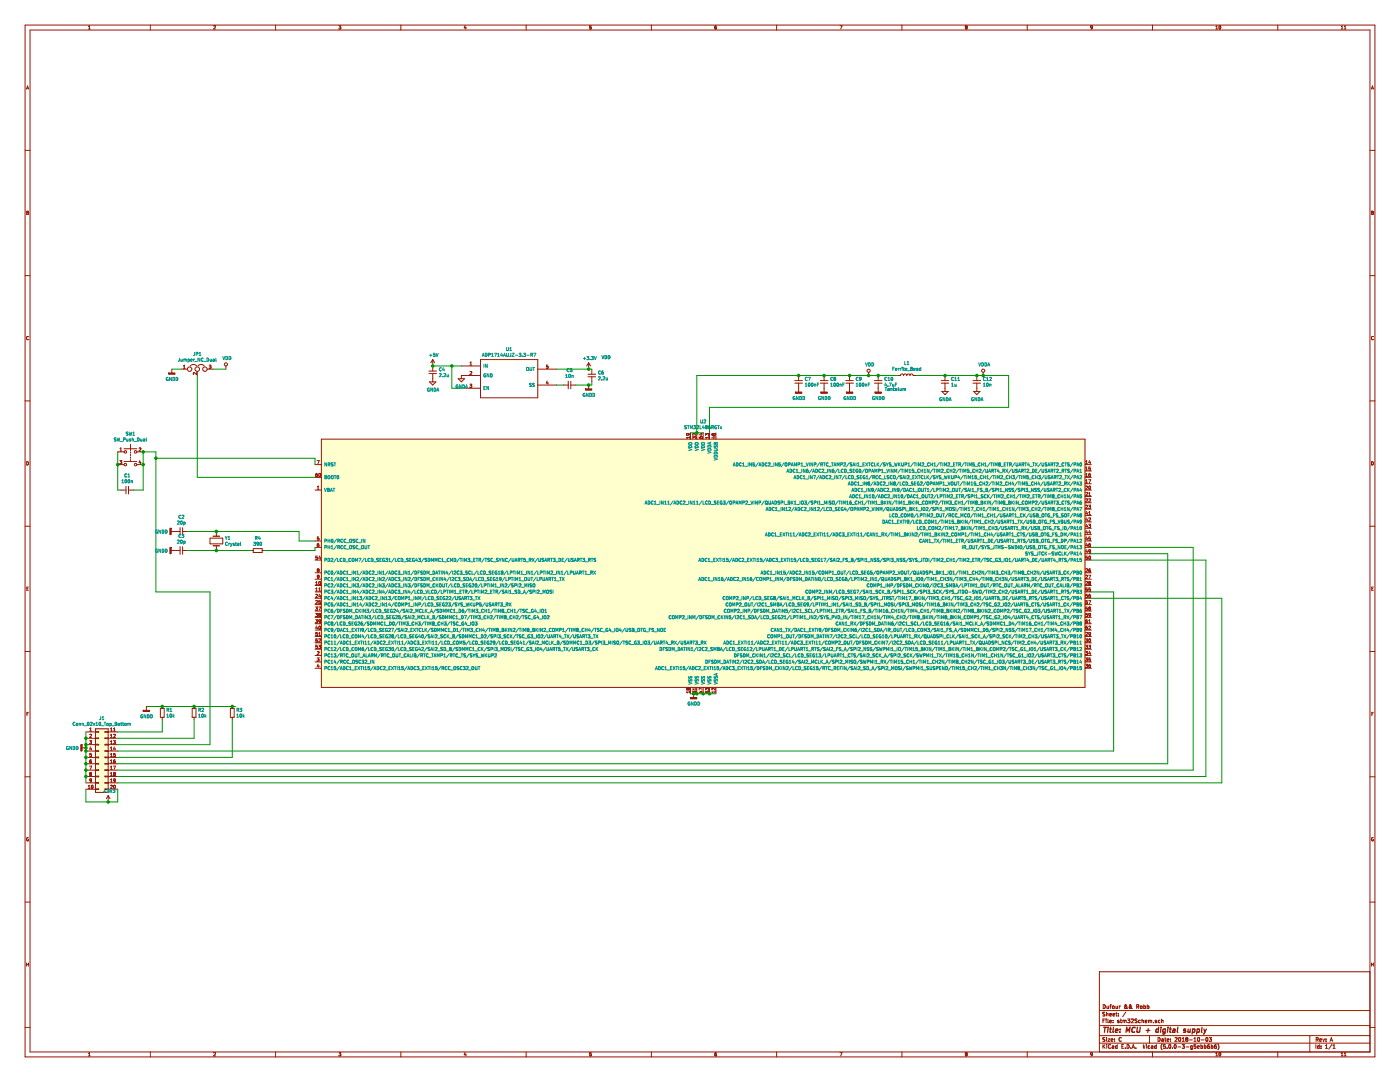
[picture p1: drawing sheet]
<svg xmlns="http://www.w3.org/2000/svg" width="279mm" height="216mm" viewBox="0 0 279 216" stroke-linecap="round" stroke-linejoin="round" font-family="sans-serif">
<g fill="#fffecd" stroke="#fffecd" stroke-width=".2">
<path d="M64.1 87.6h152.4v49.6h-152.4z" fill-rule="evenodd"/>
<path d="M19 145.4h2.6v12.7h-2.6z" fill-rule="evenodd"/>
</g>
<g fill="none" stroke="#981200" stroke-width=".2">
<path d="M5 5h269.4v205.9h-269.4zM5.3 17.8l.2-.7 .2 .7M5.3 17.6h.4M6 6h267.4v203.9h-267.4zM17.7 5.8h.3M17.7 5.3l.1-.2v.7M30 5v1M42.6 5.2l.3-.1 .1 .2-.4 .5h.4M55 5v1M67.6 5.1h.4l-.2 .3h.2v.3h-.4M80 5v1M92.8 5.1l-.2 .5h.5"/>
<path d="M93 5.4v.4M105 5v1M118 5.1h-.3v.3h.3v.3h-.3M130 5v1M142.6 5.5l.2-.1 .2 .1v.3h-.3M142.7 5.7v.1M143 5.1l-.3 .2v.4M155 5v1M167.6 5.1h.5l-.3 .7M180 5v1M192.7 5.2l.1 .2M192.7 5.7v.1"/>
<path d="M192.7 5.8h.3M192.7 5.2h.3M192.7 5.2h.1M192.8 5.4h.1M192.8 5.4l-.1 .3M192.9 5.4l.1 .3M193 5.2h.1M193 5.2l-.1 .2M193 5.7v.1M205 5v1M218 5.2l-.3 .1v.2h.3M218 5.2h.1"/>
<path d="M218 5.2v.4l-.3 .2M218 5.5h.1M218 5.4v.1M230 5v1M242.6 5.8h.4M242.6 5.3l.2-.2v.7M243.3 5.2l.1-.1a.3 .3 0 0 1 .3 .4 .3 .3 0 0 1-.4 .2zM255 5v1M267.7 5.8h.3M267.7 5.3l.1-.2v.7M268.3 5.3l.2-.2v.7M268.3 5.8h.3"/>
<path d="M273.7 17.8l.2-.7 .2 .7M273.7 17.6h.4M5 30h1M273.4 30h1M5 55h1M5.3 42.1l.4 .2-.1 .5h-.3zM5.3 42.4h.2M273.4 55h1M273.7 42.1l.4 .2-.1 .5h-.3zM273.7 42.4h.2M5 80h1M5.7 67.2a.29 .29 0 0 0-.4 .3 .29 .29 0 0 0 .4 .2"/>
<path d="M34.3 73.7v.7M36.2 73.7h1.2M36.6 73.5h.4M36.6 73l.2-.1v.6M38 73a.81 .81 0 0 1 1.2 0M39.2 74.4v.4l-.5-.4-.1 .1v.2M39.4 74.2v.7M39.5 73h.1a.81 .81 0 0 1 1.2 0M41.3 73.7h1.2M41.7 72.9h.4l-.2 .2h.1M42 73.1l.1 .1M42.1 73.2l-.1 .3-.3-.1"/>
<path d="M45.1 73v.7M85.6 74.5h1.5M85.6 74h1.5M85.7 76.2h1.3l-.6 .6zM86.4 71.8v2.2M86.4 74.5v1.7M86.4 71.8l-.4 .6M86.4 71.8l.3 .6M91.4 75.6h1.3l-.6 .6zM92.1 73h3.8M92.1 77.5h3.8M93.8 76.7h.4l-.3 .2 .2 .1 .1 .2h-.4"/>
<path d="M93.8 72.9h.4M93.8 72.4l.2-.2v.7M94.1 74.2h-.3M94.1 74.2h.1M94.1 74.2v.2l-.3 .4h.4M95.9 74.9h-3.8v.7M95.9 71.8h11.4v7.6h-11.4zM107.3 73.7h3.8M107.3 76.8h3.8M109.2 76l-.2 .5h.4M109.3 76.3v.4M109.4 72.9h-.3l-.1 .3 .3-.1 .1 .3h-.4"/>
<path d="M112.4 76.8h1M113.4 76.1v1.5M113.9 76.8h1M113.9 76.1v1.5M117.3 75.2h1.6M117.3 74.7h1.6M117.5 72.4l-.4 .6M117.5 72.4v1.3M117.5 76.8v.8M117.5 72.4l.4 .6M118.1 73.7v1M118.1 75.2v1"/>
<path d="M158.6 76.5h1.5M158.6 75.9h1.5M159.4 74.9v1M159.4 76.5v1.7M163.7 76.5h1.5M163.7 75.9h1.5M164.5 74.9v1M164.5 76.5v1.7M168.8 76.5h1.5M168.8 75.9h1.5M169.5 74.9v1M169.5 76.5v1.7"/>
<path d="M173.4 74.3v.6M174.5 76.5h1.5M174.5 75.9h1.5M175.3 74.9v1M175.3 76.5v1.7M179.1 74.9h.6a.32 .32 0 0 1 .3-.3 .32 .32 0 0 1 .3 .3 .32 .32 0 0 1 .4-.3 .32 .32 0 0 1 .3 .3 .32 .32 0 0 1 .3-.3 .32 .32 0 0 1 .3 .3 .32 .32 0 0 1 .3-.3 .32 .32 0 0 1 .3 .3h.7M187.8 76.5h1.6M187.8 75.9h1.6M188 78.1h1.2l-.6 .6zM188.6 74.9v1M188.6 76.5v1.6M194.2 76.5h1.5"/>
<path d="M194.2 75.9h1.5M194.3 78.1h1.3l-.7 .6zM194.9 74.9v1M194.9 76.5v1.6M196.2 74.3v.6M273.4 80h1M274.1 67.2a.29 .29 0 0 0-.4 .3 .29 .29 0 0 0 .4 .2M5.3 92.1a.33 .33 0 0 1 .4 .4 .33 .33 0 0 1-.4 .3zM23.5 92.7h1.3M23.5 90.2h1.3M23.9 92.5h.3M23.9 91.9h.4l-.2 .3h.1"/>
<path d="M23.9 90h.4M23.9 89.5l.2-.1v.6M24.1 97.8h1M24.2 92.2h.1M24.3 92.2v.3M24.3 92.5h-.1M24.8 92.1h2.5M24.8 89.5h2.5M25.1 97v1.6M25.7 97.8h1M25.7 97v1.6M26 88.6v.9"/>
<path d="M26 89.7v.2M26 90.2v.2M26 90.7v.2M26 91.2v.2M26 91.7v.2M27.3 92.7h1.3M27.3 90.2h1.3M27.7 89.4h.3l.1 .1-.4 .5h.4M27.9 91.9l-.2 .4h.4M28.1 92.1v.4M62.9 97.8h1.2M62.9 92.7h1.2"/>
<path d="M62.9 95.2h1.2M63 95l.1 .1M63 94.8h.1M63.1 94.7l.3 .1-.1 .3h-.2M63.1 94.7l-.1 .1M63.1 94.5l-.1 .5M63.1 94.5h.1M63.3 91.9h.4l-.3 .6M63.3 97.6h.4M63.3 97.2l.2-.2v.6M63.3 94.4l-.2 .1M63.7 94.5l.1-.1a.29 .29 0 0 1 .2 .4 .29 .29 0 0 1-.3 .2z"/>
<path d="M64.1 87.6h152.4v49.6h-152.4zM137.3 86.5l.1 .3h-.3l-.1-.2 .1-.1h.4l.1 .3M137.6 87.3h-.6l.2 .2M137.6 87.1v.4M137.8 86.4v1.2M138.3 87.5v-.4l.2 .2 .1-.2h.2v.4M138.9 86.5v.4l-.5-.4-.1 .1v.3M139.1 86.4v1.2M139.5 87.2v.1a.39 .39 0 0 0 .7 .1l-.1-.3h-.3v.3l.1 .1M139.8 86.6h.4M140 86.5v.4l-.5-.2M140.3 86.4v1.2"/>
<path d="M140.8 86.9v-.4l.2 .2 .1-.2h.2l.1 .4M141.4 87.1v.4M141.4 87.3h-.6l.2 .2M141.6 86.4v1.2M142.3 87.2h.4M142.4 86.6l.1-.1 .2 .1-.1 .3-.2-.2M142.4 86.6l-.2-.1-.1 .1v.2l.3-.1M142.4 86.6v.1M142.5 87.1v.4l-.5-.2M142.9 86.4v1.2M216.5 97.8h1.3M216.5 92.7h1.3"/>
<path d="M216.5 94h1.3M216.5 95.2h1.3M216.5 96.5h1.3M216.5 99.1h1.3M216.7 97.1l.2-.1 .1 .2-.4 .4h.4M216.7 92.5h.3M216.7 92.1l.2-.2v.6M216.7 93.4l.2-.2v.6M216.7 94.6l.2-.2v.7M216.7 95.9l.2-.2v.7M216.7 93.8h.3M216.7 95.1h.3"/>
<path d="M216.7 96.4h.3M216.7 98.3h.2l.1 .1-.4 .5h.4M216.7 99.6l.2-.1 .1 .2-.4 .5h.4M217.3 95.7h.4l-.3 .7M217.3 99.6l.2-.1 .2 .2-.4 .5h.4M217.3 98.9h.4M217.3 98.4l.2-.1v.6M217.3 95v.1M217.3 94.8h.1M217.3 94.7l.4 .1-.1 .3h-.3M217.3 94.7v.1M217.4 97a.29 .29 0 0 1 .3 .3 .29 .29 0 0 1-.4 .3z"/>
<path d="M217.4 91.9l-.1 .4h.4M217.6 92.1v.4M217.6 94.4l-.3 .2v.4M217.6 93.2h-.3v.3l.2-.1 .2 .3-.4 .1M273.7 92.1a.33 .33 0 0 1 .4 .4 .33 .33 0 0 1-.4 .3zM5 105h1M5.4 117.4h.2M5.7 117.1h-.3v.7h.3M34.2 106h1.7M34.2 109.9h1.7M35.9 105.3v1.5M35.9 109.1v1.5"/>
<path d="M36.4 105.3v1.5M36.4 109.1v1.5M36.4 106h1.1M36.4 109.9h1.1M41.9 107.4h2.5v1.1h-2.5zM43.2 106v1M43.2 108.9v1M50.2 109.9h.3M50.5 109.5h1.8v.7h-1.8zM52.3 109.9h.4M62.9 116.8h1.2M62.9 118.1h1.2"/>
<path d="M62.9 119.4h1.2M62.9 114.3h1.2M62.9 115.6h1.2M62.9 107.9h1.2M62.9 109.2h1.2M62.9 111.8h1.2M63 116.7h.4M63 116.2l.2-.2v.7M63 117.5l.2-.2v.6M63 117.9h.4M63 118.6h.2l.2 .2-.4 .4h.4M63 119.9l.2-.1 .2 .2-.4 .5h.4"/>
<path d="M63.3 111h-.3v.3h.3v.2h-.3M63.3 113.6l.1 .2M63.3 109h.1M63.3 108.7v.1M63.4 108.7l.3 .1-.1 .2h-.2M63.4 113.5l.2 .1v.2M63.4 108.7h-.1M63.4 113.5l-.1 .1M63.4 113.8h-.1M63.4 108.5l-.1 .5M63.4 113.8h.2M63.4 108.5h.1"/>
<path d="M63.4 113.8h.1M63.6 113.8l.1 .1-.1 .2-.3-.1v-.2M63.6 117.9h.4M63.6 117.5l.2-.2v.6M63.6 108.4l-.2 .1M63.6 107.1h-.3v.4l.3-.1 .1 .3h-.4M63.7 116.1l.1-.1a.29 .29 0 0 1 .2 .4 .29 .29 0 0 1-.3 .2zM63.7 115l-.3 .1-.1-.3h.3l.1 .1-.1 .4-.2 .1M63.8 118.6l-.2 .4h.4M63.8 110.9l-.2 .5h.4M63.9 111.2v.4M63.9 118.8v.4"/>
<path d="M63.9 119.8h-.3v.4l.3-.1 .1 .3h-.4M216.5 116.8h1.3M216.5 118.1h1.3M216.5 100.3h1.3M216.5 101.6h1.3M216.5 119.4h1.3M216.5 114.3h1.3M216.5 115.6h1.3M216.5 102.9h1.3M216.5 104.1h1.3M216.5 105.4h1.3M216.5 106.7h1.3"/>
<path d="M216.5 107.9h1.3M216.5 109.2h1.3M216.5 110.5h1.3M216.5 111.8h1.3M216.7 116.1l.2-.1 .1 .2-.4 .5h.4M216.7 100.9l.2-.1 .1 .2-.4 .4h.4M216.7 113.6l.2-.1 .1 .2-.4 .4h.4M216.7 114.8h.2l.1 .1-.4 .5h.4M216.8 102l-.1 .5h.4M216.8 103.3l-.1 .5h.4M216.8 104.6l-.1 .4h.4M216.8 105.9l-.1 .4h.4"/>
<path d="M216.8 107.1l-.1 .5h.4M216.8 108.4l-.1 .4h.4M216.8 109.7l-.1 .4h.4M217 102.3v.4M217 103.6v.4M217 104.8v.4M217 106.1v.4M217 107.4v.4M217 108.6v.5M217 109.9v.4M217 117.3h-.3v.3h.3v.3h-.3M217 111h-.3v.3h.3v.2h-.3"/>
<path d="M217 118.6h-.3v.3h.3v.3h-.3M217 119.8h-.3v.4h.3v.2h-.3M217.3 100.8h.4l-.3 .2 .2 .1 .1 .2-.4 .1M217.3 104.6h.4l-.3 .3h.2l.1 .2-.4 .1M217.3 119.8h.4l-.3 .7M217.3 114.8h.4l-.3 .6M217.3 103.4l.2-.1 .2 .2-.4 .5h.4M217.3 102.2l.2-.1v.6M217.3 102.7h.4M217.3 116.1l.1 .2M217.3 109h.1M217.3 108.7v.1"/>
<path d="M217.3 116.1h.3l-.1 .2M217.3 108.7l.4 .1-.1 .2h-.3M217.3 111h.1a.29 .29 0 0 1 .3 .3 .29 .29 0 0 1-.4 .2zM217.3 116.1h.1M217.3 116.3v.1M217.3 108.7h.1M217.4 116.3h.1M217.4 116.3h-.1M217.4 105.9l-.1 .4h.4M217.5 116.3l.2 .1-.2 .3-.2-.1v-.2M217.6 106.1v.4M217.6 113.5l-.3 .3v.3h.3v-.3l-.3 .1"/>
<path d="M217.6 118.6l-.3 .3v.3h.3v-.3h-.3M217.6 108.4l-.3 .2v.4M217.6 117.3h-.3v.3h.2l.2 .2-.4 .1M217.6 107.1h-.3v.4l.2-.1 .2 .3h-.4M217.7 110l-.4 .1v-.3l.2-.1 .2 .1-.1 .4-.3 .1M273.4 105h1M273.8 117.4h.2M274.1 117.1h-.3v.7h.3M5 130h1M62.9 130.8h1.2M62.9 120.6h1.2M62.9 127h1.2"/>
<path d="M62.9 132.1h1.2M62.9 128.3h1.2M62.9 129.5h1.2M62.9 133.3h1.2M62.9 121.9h1.2M62.9 123.2h1.2M62.9 124.5h1.2M62.9 125.7h1.2M63 121.1h.4l-.2 .3h.1v.3h-.3M63 122.4h.4l-.2 .2 .1 .1v.3h-.3M63 123.7h.4l-.2 .2 .1 .1v.2h-.3M63.2 124.9l-.2 .4h.4"/>
<path d="M63.3 131.3h.4l-.2 .2 .1 .1 .1 .2-.4 .1M63.3 130.1l.3-.1 .1 .2-.4 .4h.4M63.3 125.1v.5M63.3 126.2h-.3v.3h.3v.3h-.3M63.3 127.5h-.3v.3h.3v.2h-.3M63.3 128.7h-.3v.3h.3v.3h-.3M63.5 132.5l-.2 .5h.4M63.6 128.7h.4l-.2 .3h.1l.1 .3h-.4M63.6 121.1h.4l-.3 .7M63.6 127.5h.3l.1 .1-.4 .5h.4M63.6 122.5h.1M63.6 132.8v.4"/>
<path d="M63.6 126.4l.2-.2v.6M63.6 126.8h.4M63.6 122.5l.1 .2M63.6 123h.1M63.7 125l.1-.1a.29 .29 0 0 1 .2 .4 .29 .29 0 0 1-.3 .2zM63.7 122.4l.3 .1M63.7 122.4l-.1 .1M63.7 122.7l-.1 .3M63.7 122.7h.2M63.9 122.7l.1 .2-.3 .1M64 122.5h.1M64 123.9l-.3 .1-.1-.3h.3l.1 .1-.1 .3-.2 .2"/>
<path d="M64 122.5l-.1 .2M137 137.4l.1 .2 .2-.1M137.1 137.3l.2 .1M137.1 137.3l-.1 .1M137.3 137.4v.1M137.3 137.4h.1M137.3 137.3h.2l.1 .2-.1 .2-.2-.2M137.3 137.3v.1M137.6 138.1h-.6l.2 .2M137.6 137.9v.4M137.8 137.2v1.2M138.4 138.4v.8"/>
<path d="M138.5 138v.1l-.2-.2v.4M138.6 137.9l-.1 .1M138.6 137.9h.2M138.8 137.9l.1 .1M138.9 138l-.1 .3M138.9 137.3v.4M138.9 137.5h-.6l.1 .2M139.1 137.2v1.2M139.8 138h.4M140 137.9v.4l-.5-.2M140.2 137.5l-.7-.2v.4M140.3 137.2v1.2"/>
<path d="M140.8 138v.2M140.8 138.2h.1M140.9 138.2l.2 .1M141.1 137.4l-.1 .1-.2-.2v.4M141.1 138v.2M141.1 137.3h.3M141.1 137.9h.3M141.1 137.9v.1M141.1 138.2l.1 .1M141.1 137.3v.1M141.4 137.9v.1M141.4 137.3v.1"/>
<path d="M141.4 137.4v.3M141.4 138v.2l-.3 .1M141.6 137.2v1.2M142.7 137.3v.4l-.4-.4-.2 .1v.3M142.7 137.9v.4M142.7 138.1h-.6l.2 .2M142.9 137.2v1.2M216.5 130.8h1.3M216.5 120.6h1.3M216.5 127h1.3M216.5 132.1h1.3M216.5 128.3h1.3"/>
<path d="M216.5 129.5h1.3M216.5 133.3h1.3M216.5 121.9h1.3M216.5 123.2h1.3M216.5 124.5h1.3M216.5 125.7h1.3M216.6 130h.4l-.2 .3h.2v.3h-.4M216.6 127.5h.4l-.2 .2 .2 .1v.2h-.4M216.6 128.7h.4l-.2 .3h.2v.3h-.4M216.6 131.3h.4l-.2 .2 .2 .1v.3h-.4M216.6 132.5h.4l-.2 .3 .2 .1v.2h-.4M216.7 126.3l.2-.1 .1 .2-.4 .4h.4"/>
<path d="M216.7 125.2v.1M216.7 125.2h.1M216.8 125l-.1 .5h.3v-.3h-.3M216.8 125h.1M217 123.7h-.1a.39 .39 0 0 0-.1 .6l.2-.1v-.2l-.2-.1-.1 .1M217 124.9l-.2 .1M217 121.1h-.3v.3h.3v.3h-.3M217 122.4h-.3v.3h.3v.3h-.3M217.3 128.7h.4l-.3 .3h.2l.1 .3h-.4M217.3 125l.2-.1 .2 .2-.4 .5h.4M217.3 123.8l.2-.1v.6M217.3 124.3h.4"/>
<path d="M217.3 121.3v-.1l.2-.1 .2 .1-.2 .2M217.3 122.5v.2M217.3 121.3v.1M217.3 122.7v.1M217.3 122.4l.3 .1 .1 .3M217.3 127.5h.1a.29 .29 0 0 1 .3 .3 .29 .29 0 0 1-.4 .2zM217.3 121.4h.1M217.3 121.4v.1M217.3 122.4v.1M217.4 121.4h.1M217.4 121.4h-.1M217.4 130l-.1 .4h.4"/>
<path d="M217.5 121.4l.2 .1-.2 .3-.2-.1v-.2M217.5 123h-.2M217.6 123h-.1M217.6 130.2v.4M217.6 132.5l-.3 .3v.3l.3 .1v-.4l-.3 .1M217.6 131.3h-.3v.3l.2-.1 .2 .3-.4 .1M217.6 122.7l-.3 .1M217.7 126.5l-.4 .1v-.3l.2-.1 .2 .1-.1 .4-.3 .1M217.7 122.8l-.1 .2M217.7 122.7h-.1M273.4 130h1M5 155h1"/>
<path d="M5.4 142.4h.2M5.7 142.1h-.3v.7M16.4 149.2h.7M17.1 146h1.9M17.1 157.5h1.9M17.1 147.3h1.9M17.1 148.6h1.9M17.1 149.9h1.9M17.1 151.1h1.9M17.1 152.4h1.9M17.1 153.7h1.9M17.1 154.9h1.9"/>
<path d="M17.1 156.2h1.9M17.6 157.3h.4M17.6 156.9l.2-.2v.6M17.9 147.8h.4l-.2 .2 .1 .1 .1 .2-.4 .1M17.9 152.9h.4l-.3 .6M17.9 154.3l.1-.2 .3 .2M17.9 145.9h.4M17.9 145.4l.2-.2v.7M17.9 146.6l.2-.1 .2 .2-.4 .5h.4M17.9 154.3h.1M17.9 154.3v.1M17.9 155.5l.1 .3 .3-.1"/>
<path d="M17.9 154.4h.1M18 155.4l.3 .1-.1 .5h-.2M18 154.4h.1M18 154.4l-.1 .1M18 155.4l-.1 .1M18.1 149l-.2 .5h.4M18.1 154.4l.2 .1-.2 .3-.2-.1v-.2M18.2 149.3v.4M18.2 151.6h-.1a.39 .39 0 0 0-.1 .6h.2l.1-.2-.2-.2-.2 .2M18.2 150.3h-.3v.3h.2l.2 .3h-.4M18.3 156.7h.1a.29 .29 0 0 1 .2 .3 .29 .29 0 0 1-.3 .3zM18.3 154.3l-.2 .1"/>
<path d="M18.3 154.3h.1M19 145.4h2.6v12.7h-2.6zM19 157.4h.7v.1h-.7M19 146h.7v.1h-.7M19 147.3h.7v.1h-.7M19 148.5h.7v.2h-.7M19 149.8h.7v.1h-.7M19 151.1h.7v.1h-.7M19 152.3h.7v.2h-.7M19 153.6h.7v.1h-.7M19 154.9h.7v.1h-.7M19 156.1h.7v.2h-.7"/>
<path d="M21.6 157.4h-.6v.1h.6M21.6 156.1h-.6v.2h.6M21.6 154.9h-.6v.1h.6M21.6 153.6h-.6v.1h.6M21.6 152.3h-.6v.2h.6M21.6 151.1h-.6v.1h.6M21.6 149.8h-.6v.1h.6M21.6 148.5h-.6v.2h.6M21.6 147.3h-.6v.1h.6M21.6 146h-.6v.1h.6M21.6 158.7v1.3M21.6 146h1.9"/>
<path d="M21.6 157.5h1.9M21.6 147.3h1.9M21.6 148.6h1.9M21.6 149.9h1.9M21.6 151.1h1.9M21.6 152.4h1.9M21.6 153.7h1.9M21.6 154.9h1.9M21.6 156.2h1.9M21.6 158.7l-.4 .7M21.6 158.7l.4 .7M22 151.8l.2-.2v.6"/>
<path d="M22 145.9h.4M22 156.7h.3l.1 .2-.4 .4h.4M22 145.4l.2-.2v.7M22 146.7l.2-.2v.7M22 148l.2-.2v.6M22 149.2l.2-.1v.6M22 150.5l.2-.2v.7M22 153l.2-.1v.6M22 154.3l.2-.2v.7M22 155.6l.2-.2v.6M22 147.2h.4M22 148.4h.4"/>
<path d="M22 149.7h.4M22 151h.4M22 152.2h.4M22 153.5h.4M22 154.8h.4M22 156h.4M22.6 147.8h.4l-.2 .2 .2 .1v.2l-.3 .1M22.6 148.4h.1M22.6 152.9h.5l-.3 .6M22.7 145.9h.3M22.7 145.4l.1-.2v.7M22.7 146.6l.2-.1 .1 .2-.4 .5h.4"/>
<path d="M22.7 154.3h.1M22.7 154.3v.1M22.7 154.3l.1-.2 .2 .2M22.7 155.5v.3l.3-.1M22.7 154.4h.1M22.7 156.7h.1a.29 .29 0 0 1 .2 .3 .29 .29 0 0 1-.3 .3zM22.7 155.4l.3 .1v.4l-.3 .1M22.7 154.4v.1M22.7 155.4v.1M22.8 154.4h.1M22.8 154.4h-.1M22.8 149l-.1 .5h.4"/>
<path d="M22.9 154.4l.1 .1-.1 .3-.2-.1v-.2M23 151.6l-.3 .3v.3h.3v-.3l-.3 .1M23 149.3v.4M23 150.3h-.3v.3h.2l.1 .3h-.3M23 154.3l-.1 .1M23 154.3h.1M29.2 141v.7M32 141.4h.8v1.7h-.8zM32.4 141v.4M32.4 143.1v.4M38.4 141.4h.7v1.7h-.7zM38.7 141v.4"/>
<path d="M38.7 143.1v.4M46 141.4h.7v1.7h-.7zM46.4 141v.4M46.4 143.1v.4M273.4 155h1M273.8 142.4h.2M274.1 142.1h-.3v.7M5 180h1M5.6 167.5h.1v.2M5.7 167.2a.3 .3 0 0 0-.4 .3 .3 .3 0 0 0 .4 .3M5.7 167.7v.1M273.4 180h1"/>
<path d="M274.1 167.2a.29 .29 0 0 0-.4 .3 .29 .29 0 0 0 .4 .2v-.2h-.1M5.3 192.1v.7M5.3 192.4h.4M5.7 192.1v.7M273.4 193.9h-54v16M273.7 192.4h.4M273.7 192.1v.7M274.1 192.1v.7M5 205h1M17.7 210.2l.1-.2v.7M17.7 210.7h.3M30 209.9v1"/>
<path d="M42.6 210.1l.3-.1 .1 .2-.4 .5h.4M55 209.9v1M67.6 210h.4l-.2 .3 .2 .1v.2h-.4M80 209.9v1M92.8 210l-.2 .5h.5M93 210.3v.4M105 209.9v1M118 210h-.3v.4l.3-.1v.3h-.3M130 209.9v1M142.6 210.4l.2-.1 .2 .1v.3h-.3M142.7 210.6v.1M143 210l-.3 .2v.4"/>
<path d="M155 209.9v1M167.6 210h.5l-.3 .7M180 209.9v1M192.7 210.6v.1M192.7 210.7h.3M192.8 210.3l-.2-.1 .2-.2 .2 .1-.1 .2M192.8 210.3l-.1 .3M192.8 210.3h.1M192.9 210.3l.1 .3M193 210.6v.1M205 209.9v1M218 210.4h-.3v-.3l.3 .1v.3l-.3 .2"/>
<path d="M218 210.4h.1M218 210.3v.1M219.4 208.2h54M219.4 206.7h54M219.4 204.6h54M219.4 201.7h54M220.1 208.4v.8M220.1 203.7h.3M220.2 200.5a.38 .38 0 0 1 .4 .4 .38 .38 0 0 1-.4 .3zM220.2 208.7l.3 .5M220.5 203.3h-.4v.8M220.5 207.1h-.4a.31 .31 0 0 0 .4 .4l-.1 .2h-.3"/>
<path d="M220.5 202l-.4 .1a.31 .31 0 0 0 .4 .4l-.1 .2h-.3M220.5 208.4l-.4 .5M220.8 203.3v.1M220.8 203.6v.5M220.8 202v.7M220.8 207v.1M220.8 207.3v.5M220.8 202.3h.3v.4M220.9 208.4h.1M220.9 208.7v.5M220.9 208.4v.1M220.9 200.7l.1 .5h.2"/>
<path d="M221.1 207.3h.4l-.4 .5h.4M221.1 203.3l.1 .8M221.2 200.7v.5M221.2 201.2h.1M221.5 202.5l.3-.1v-.1h-.3v.4h.3M221.5 203.8h.3v-.2l-.3 .1v.3h.3M221.5 200.7h.3M221.6 208.5a.33 .33 0 0 0-.4 .3 .33 .33 0 0 0 .4 .3M221.8 207.5h.3v-.2l-.3 .1v.3h.3M221.8 200.5l-.2 .1v.6M222 208.7h.2l.1 .5M222 200.8h.4v.4h-.4z"/>
<path d="M222.1 202.5l.4-.1-.1-.1h-.3v.4h.3M222.1 204.1h.1M222.1 203.7h.1M222.2 204l-.1 .1M222.2 203.6l-.1 .1M222.3 208.9l-.4 .1 .1 .2 .3-.1M222.4 207.7v.1M222.4 207.3v.1M222.7 202.2h.3M222.7 200.7v.5h.3M222.8 202v.6l.2 .1M223 208.7l-.4 .1v.3h.4"/>
<path d="M223 208.4v.8M223 200.7v.5M223.2 202.7h.1M223.2 202.3h.1M223.3 203.6l-.3 .1 .3 .2v.1h-.3M223.4 200.7v.5M223.6 203.6h.3M223.6 200.7l-.2 .2M223.7 203.3v.7l.2 .1M223.8 207.1a.34 .34 0 0 0-.5 .3 .34 .34 0 0 0 .5 .3M223.9 208.8h.2M224.1 203.6l.3 .1"/>
<path d="M224.1 203.6v.5M224.2 208.4h-.3v.8h.3M224.4 203.7l.3-.1 .1 .5M224.4 203.7v.4M224.6 209.1v.1M224.7 201.9l-.7 1M224.7 200.7l-.2 .2a.21 .21 0 0 0 0 .3 .21 .21 0 0 0 .3 0l.1-.4M224.7 200.7h.1M224.8 200.6l-.2-.1-.1 .2 .5 .5M224.8 200.6h.1M224.8 200.6l-.1 .1M224.9 208.4a.38 .38 0 0 1 .5 .4 .38 .38 0 0 1-.5 .4z"/>
<path d="M225 201.2h.1M225 203.3h.5l-.3 .3 .3 .1v.3h-.5M225.6 200.5l-.1 .3 .4 .4M225.6 200.5h.1M225.6 200.5l.1 .1M225.7 209.1v.1M225.7 200.6l-.3 .3a.21 .21 0 0 0 0 .3 .21 .21 0 0 0 .3 0l.1-.4M225.7 200.6h.1M225.8 203.4l.3-.1 .1 .2-.5 .6h.5M225.9 209.2l.3-.8 .2 .8M226 209h.4M226.7 209.1v.1"/>
<path d="M226.8 200.9l.4-.1v-.2l-.4-.1v.7M226.9 203.4h-.3l-.1 .2a.3 .3 0 0 1 .4 .4h-.4M227 200.9l.3 .3M227.6 203.6l-.4 .1v.3h.4M227.6 200.8h.3v.4h-.3zM227.9 203.6h.3v.5M227.9 203.3v.8M228.2 208.4v.8M228.2 208.9l.3 .3M228.3 200.5v.7h.3v-.4h-.3M228.5 208.7l-.3 .3M228.5 203.8h.4v-.2l-.4 .1 .1 .3h.3"/>
<path d="M228.7 208.5h.1M228.8 208.4l-.1 .1M228.8 208.7v.5M228.9 200.5v.7h.4v-.4h-.4M229.2 203.6l.3 .1M229.2 203.6v.5M229.4 206.7v1.5M229.5 208.7l-.4 .1v.3h.4M229.5 203.7l.3-.1 .1 .5M229.5 203.7v.4M229.8 208.7h.3v.5M230 209.9v1"/>
<path d="M230.1 208.9l-.4 .1 .2 .2 .2-.1M230.2 204v.1M230.8 208.7l-.4 .1 .1 .3h.3M230.8 208.4v.8M230.8 203.6l-.3 .1 .3 .2v.1h-.3M231.1 207a.38 .38 0 0 1 .4 .4 .38 .38 0 0 1-.4 .4zM231.5 203.6l-.4 .1 .1 .3h.3M231.8 203.3v.8M231.8 203.6h.3v.5M231.9 207.3h.2l.1 .5M231.9 208.3l-.2 .5 .2 .7M232.2 207.5l-.4 .1 .1 .2 .3-.1"/>
<path d="M232.4 207.3h.3M232.5 207v.7l.2 .1M232.6 208.4h-.4v.4l.3-.1 .1 .4h-.4M232.9 209.1v.1M232.9 207.5h.4l-.1-.2-.3 .1 .1 .3h.2M233.3 208.5l.1-.1a.35 .35 0 0 1 .3 .4 .35 .35 0 0 1-.4 .3zM233.6 207.7v.1M233.6 207.3v.1M234 209.1v.1M234.4 208.5l.1-.1a.35 .35 0 0 1 .3 .4 .35 .35 0 0 1-.4 .3zM234.5 207.1l.3-.1 .1 .3-.4 .5h.4M235.1 208.9h.5"/>
<path d="M235.3 207.1l.1-.1a.35 .35 0 0 1 .3 .4 .35 .35 0 0 1-.4 .3zM235.9 208.4h.5l-.3 .3 .2 .1v.3h-.4M235.9 207.8h.5M235.9 207.3l.2-.3v.8M236.7 207.3v-.2l.2-.1 .2 .2-.2 .2M236.7 207.3h.1M236.7 208.9h.6M236.7 207.3l.1 .1M236.7 207.4h.1M236.8 207.4h.1M236.8 207.4h-.1M236.9 207.4l.2 .1-.2 .3-.2-.1v-.3"/>
<path d="M237.4 207.5h.6M237.9 209.1h-.3v-.4h.3v.7h-.3M238.3 207.8h.4M238.3 207.3l.2-.3v.8M238.7 208.4h-.4v.4l.3-.1 .1 .4h-.4M239 208.9h.3v-.2l-.3 .1v.3h.3M239.1 207.1l.1-.1a.35 .35 0 0 1 .2 .4 .35 .35 0 0 1-.3 .3zM239.7 208.7l.3 .1v.3h-.3M239.7 208.4v.8M239.7 207.5h.6M240.3 208.7l.4 .1v.3h-.4M240.3 208.4v.8"/>
<path d="M240.7 207.1l.1-.1a.35 .35 0 0 1 .3 .4 .35 .35 0 0 1-.4 .3zM241.3 207h.5l-.3 .3 .2 .1v.3h-.4M241.3 208.4l-.3 .2v.4l.1 .2 .3-.1-.1-.4-.3 .2M241.7 208.7l.4 .1-.1 .3h-.3M241.7 208.4v.8M242.6 210.2l.2-.2v.7M242.6 210.7h.4M242.7 208.4l-.3 .2v.4l.1 .2 .3-.1-.1-.4-.3 .2M243.1 208.3l.2 .5-.2 .7M243.3 210.1l.1-.1a.3 .3 0 0 1 .3 .4 .3 .3 0 0 1-.4 .2zM255 209.9v1M261.4 206.7v3.2"/>
<path d="M262.6 208.4v.8M262.7 207.4h.3l.1-.3-.4-.1v.8M262.8 207.4l.3 .4M263.3 208.7l-.4 .1 .1 .3h.3M263.3 208.4v.8M263.4 207.5h.3v-.2l-.3 .1v.3h.3M263.6 209.1v.1M263.6 208.7v.1M264 207.3l.2 .5 .1-.5M264.5 209.2h.5M264.5 208.6l.2-.2v.8M264.6 207.7v.1"/>
<path d="M264.6 207.3v.1M265.4 207.8l.3-.8 .3 .8M265.5 207.6h.4M265.8 208.4l-.6 1M266 209.2h.5M266 208.6l.2-.2v.8M267.7 210.2l.1-.2v.7M267.7 210.7h.3M268.3 210.2l.2-.2v.7M268.3 210.7h.3M273.4 205h1"/>
<circle cx="37.8" cy="73.7" r=".44"/>
<circle cx="39.4" cy="73.7" r=".46"/>
<circle cx="40.9" cy="73.7" r=".44"/>
<circle cx="45.1" cy="72.7" r=".32"/>
<circle cx="173.4" cy="74" r=".32"/>
<circle cx="196.2" cy="74" r=".32"/>
<circle cx="25" cy="92.7" r=".25"/>
<circle cx="25" cy="90.2" r=".25"/>
<circle cx="27.1" cy="90.2" r=".25"/>
<circle cx="27.1" cy="92.7" r=".25"/>
</g>
<g fill="none" stroke="#009596" stroke-width=".2">
<path d="M33.5 75.3a.28 .28 0 0 0-.3 .3 .28 .28 0 0 0 .4 .3v-.2h-.2M34.2 75.3v.6l-.4-.6v.6M34.5 75.3a.32 .32 0 0 1 .4 .3 .32 .32 0 0 1-.4 .3zM35.1 75.3a.32 .32 0 0 1 .4 .3 .32 .32 0 0 1-.4 .3zM35.8 71.5v.4l-.2 .2M36.1 71.7v.4l.3-.1M36.4 71.7v.4M36.7 71.7l.2 .1M36.7 71.7v.4M36.9 71.8l.3-.1v.4M36.9 71.8v.3M37.5 71.7l.3 .1v.3h-.3"/>
<path d="M37.5 71.7v.6M38.1 71.9l.3-.1-.1-.1-.2 .1v.3h.2M38.6 71.7v.4M38.8 71.7l-.2 .1M38.8 70.3v.5l-.2 .1M38.9 72.1h.5M39.1 70.6h.4v-.2l-.4-.1v.6M39.7 70.9h.4M39.7 70.5l.2-.2v.6M39.9 71.5v.6l-.4-.6v.6M40.5 71.5a.28 .28 0 0 0-.4 .3 .28 .28 0 0 0 .4 .2M40.7 72.1h.4"/>
<path d="M41.3 71.5a.32 .32 0 0 1 .4 .3 .32 .32 0 0 1-.4 .3zM41.9 71.7l.1 .4 .2-.1M42.2 71.7v.4M42.5 71.7h.2l.1 .4M42.8 71.8l-.3 .1v.2h.3M43.1 71.5l.1 .6M44.4 71.1l.3 .7 .2-.7M45.1 71.1a.32 .32 0 0 1 .3 .4 .32 .32 0 0 1-.3 .3zM45.7 71.1a.32 .32 0 0 1 .4 .4 .32 .32 0 0 1-.4 .3zM85.7 77.5a.29 .29 0 0 0-.4 .3 .29 .29 0 0 0 .4 .2l-.1-.2M85.7 70.9h.5M86 70.7v.4"/>
<path d="M86.3 77.4v.7l-.3-.7v.7M86.6 77.4a.32 .32 0 0 1 .4 .3 .32 .32 0 0 1-.4 .4zM86.8 70.8h.1M86.8 70.8v.3h-.3M86.8 70.5h-.3v.3h.3M87 70.5l.2 .6 .3-.6M87.2 78.1l.2-.7 .2 .7M87.2 77.9h.3M87.7 74.6l.2-.1 .1 .2-.3 .5h.3M88 73.4a.29 .29 0 0 0-.3 .3 .29 .29 0 0 0 .4 .3M88 73.4h.1M88.3 75.1v.1"/>
<path d="M88.5 73.4l-.2 .4h.4M88.6 73.6v.4M88.9 74.6h-.3M88.9 74.6h.1M88.9 74.6v.2l-.3 .4h.4M89.2 74.8l.1 .3h.2M89.5 74.8v.4M91.4 76.8a.29 .29 0 0 0-.4 .3 .29 .29 0 0 0 .4 .3l-.1-.2M92 76.8v.6l-.3-.6v.6M92.3 76.8a.32 .32 0 0 1 .4 .3 .32 .32 0 0 1-.4 .3zM92.9 77.4l.2-.6 .2 .6M93 77.3h.3"/>
<path d="M96.2 71.1l.2-.6 .2 .6M96.3 70.9h.3M96.6 72.7v.6M96.6 77.4h.2M96.9 70.5a.32 .32 0 0 1 .3 .3 .32 .32 0 0 1-.3 .3zM96.9 77.1h-.3v.6h.3M96.9 74.6a.29 .29 0 0 0-.4 .3 .29 .29 0 0 0 .4 .2v-.2h-.1M97.2 72.7v.6l-.3-.6v.6M97.5 70.8h.3v-.3h-.3v.6M97.5 77.1v.6l-.3-.6v.6M97.6 74.6v.6l-.4-.6v.6M97.9 74.6a.32 .32 0 0 1 .3 .3 .32 .32 0 0 1-.3 .3z"/>
<path d="M98.1 70.7l.2-.2v.6M98.1 71.1h.4M98.7 70.5h.4l-.3 .6M99.3 70.7l.2-.2v.6M99.3 71.1h.4M100.1 70.5l-.2 .4h.4M100.2 70.7v.4M100.5 71.1l.2-.6 .2 .6M100.5 70.9h.3M101.1 70.5v.5l.1 .1 .3-.1v-.5M101.1 69.3v.5l.1 .2 .3-.2v-.5M101.7 69.5l.2-.2v.7"/>
<path d="M101.7 70h.4M101.9 70.5v.5l-.2 .1M102.2 70.5h.4l-.4 .6h.4M102.8 70.9h.5M103.6 70.5h.4l-.2 .2 .1 .1v.3h-.3M104.2 71.1h.1M104.5 70.5h.4l-.2 .2 .1 .1 .1 .2-.4 .1M105.1 73.4h.4v.3l-.2 .2h-.2zM105.1 70.9h.5M105.7 76.5v.2M105.7 76.7v.1M105.7 76.8l.3 .2-.3 .1"/>
<path d="M105.7 76.5h.1M105.7 76.5h.3M105.8 73.3v.5l.3 .1M105.9 70.8h.3l.1-.3h-.4v.6M106.1 70.8l.2 .3M106.1 73.9h.1M106.1 73.3v.6M106.3 76.7v.1M106.3 76.5v.2M106.3 76.8l.3 .2-.3 .1M106.3 73.3h.4M106.3 76.5h.3"/>
<path d="M106.3 76.5h.1M106.5 70.5h.4l-.2 .6M106.5 73.3v.6M112.9 75.3h.3M112.9 74.9l.2-.2v.6M113.6 73.6a.28 .28 0 0 0-.4 .3 .28 .28 0 0 0 .4 .2M113.6 74.8v-.1a.29 .29 0 0 1 .3 .3 .29 .29 0 0 1-.3 .3zM114.1 73.5h-.3v.3h.2l.2 .3h-.4M114.1 75l.3-.1v.4M114.1 74.9v.4M116.4 71.5h.5M116.6 71.3v.5"/>
<path d="M116.7 78.5a.28 .28 0 0 0-.3 .3 .28 .28 0 0 0 .4 .2v-.2h-.2M117.1 71.1h.4l-.2 .3h.2v.3h-.4M117.4 78.5v.6l-.4-.6v.6M117.7 78.5a.32 .32 0 0 1 .3 .3 .32 .32 0 0 1-.3 .3zM117.8 71.8h.1M117.8 71.7v.1M118 71.1h.4l-.2 .3h.2v.3h-.4M118.3 78.5a.32 .32 0 0 1 .4 .3 .32 .32 0 0 1-.4 .3zM118.6 71.1l.2 .7 .2-.7M119.4 75.2h.3l.1 .1-.4 .5h.4M119.8 74.1a.28 .28 0 0 0-.4 .2 .28 .28 0 0 0 .4 .3M120 75.8h.1"/>
<path d="M120.1 75.8h.1M120.3 75.2h.3l.1 .1-.4 .5h.4M120.4 74h-.1a.39 .39 0 0 0-.1 .7l.2-.1v-.2l-.1-.1-.2 .1M121 75.4v.4l.2-.1M121.2 75.4v.4M158.6 79.1a.28 .28 0 0 0-.3 .3 .28 .28 0 0 0 .4 .3v-.2h-.2M159.3 79.1v.6l-.4-.6v.6M159.6 79.1a.32 .32 0 0 1 .4 .3 .32 .32 0 0 1-.4 .3zM160.2 79.1a.32 .32 0 0 1 .4 .3 .32 .32 0 0 1-.4 .3zM160.7 76.6l.2-.2v.7M160.7 77.1h.4M161.1 75.3a.28 .28 0 0 0-.4 .3 .28 .28 0 0 0 .4 .3"/>
<path d="M161.3 75.3h.4l-.2 .6M161.6 76.5l-.1-.1a.31 .31 0 0 0-.2 .4 .31 .31 0 0 0 .3 .3M161.6 76.5h.1M161.6 76.5v.5M161.6 77v.1M162.2 76.5l-.1-.1a.31 .31 0 0 0-.2 .4 .31 .31 0 0 0 .3 .3M162.2 76.5h.1M162.2 76.5v.5M162.2 77v.1M162.5 76.7h.3v.4M162.5 76.7v.4M163.1 76.7h.2"/>
<path d="M163.4 76.4h-.3v.7M163.7 79.1a.28 .28 0 0 0-.4 .3 .28 .28 0 0 0 .4 .3v-.2h-.1M164.4 79.1v.6l-.4-.6v.6M164.7 79.1a.32 .32 0 0 1 .3 .3 .32 .32 0 0 1-.3 .3zM165.3 79.1a.32 .32 0 0 1 .4 .3 .32 .32 0 0 1-.4 .3zM165.8 76.6l.2-.2v.7M165.8 77.1h.3M166.2 75.3a.28 .28 0 0 0-.4 .3 .28 .28 0 0 0 .4 .3M166.4 76.5l.1-.1a.29 .29 0 0 1 .3 .4 .29 .29 0 0 1-.4 .2zM166.5 75.6l-.1 .1 .1 .2 .3-.1-.1-.2M166.5 75.6h.2M166.7 75.3h-.2v.3"/>
<path d="M166.7 75.3h.1M166.8 75.3l-.1 .3M167.1 76.5v-.1a.29 .29 0 0 1 .3 .4 .29 .29 0 0 1-.3 .2zM167.6 76.7h.3v.4M167.6 76.7v.4M168.2 76.7h.2M168.5 76.4h-.3v.7M168.8 79.1a.28 .28 0 0 0-.4 .3 .28 .28 0 0 0 .4 .3v-.2h-.1M169.5 79.1v.6l-.4-.6v.6M169.8 79.1a.32 .32 0 0 1 .3 .3 .32 .32 0 0 1-.3 .3zM170.4 79.1a.32 .32 0 0 1 .4 .3 .32 .32 0 0 1-.4 .3zM170.9 76.6l.1-.2v.7"/>
<path d="M170.9 77.1h.3M171.3 75.3a.28 .28 0 0 0-.4 .3 .28 .28 0 0 0 .4 .3M171.5 76.5v.5M171.5 77l.1 .1M171.6 76.5v-.1a.31 .31 0 0 1 .2 .4 .31 .31 0 0 1-.2 .3M171.6 76.5h-.1M171.9 75.6l-.3 .1-.1-.4h.2l.2 .1-.1 .5h-.2M172.1 76.5l.1-.1a.29 .29 0 0 1 .2 .4 .29 .29 0 0 1-.3 .2zM172.7 76.7v.4M172.7 76.7h.2l.1 .4M172.7 72.4l.2 .6 .2-.6M173.3 76.7h.2"/>
<path d="M173.4 72.4a.32 .32 0 0 1 .3 .3 .32 .32 0 0 1-.3 .3zM173.6 76.4h-.3v.7M174 72.4a.32 .32 0 0 1 .3 .3 .32 .32 0 0 1-.3 .3zM174.5 79.1a.28 .28 0 0 0-.4 .3 .28 .28 0 0 0 .4 .3v-.2h-.1M175.2 79.1v.6l-.4-.6v.6M175.5 79.1a.32 .32 0 0 1 .3 .3 .32 .32 0 0 1-.3 .3zM176.1 79.1a.32 .32 0 0 1 .4 .3 .32 .32 0 0 1-.4 .3zM176.7 76.4l-.1 .5h.4M176.9 76.7v.4M177 75.3a.28 .28 0 0 0-.4 .3 .28 .28 0 0 0 .4 .3M177.2 75.5l.2-.2v.6M177.2 77v.1"/>
<path d="M177.2 77h.1M177.2 75.9h.4M177.5 76.4h.4l-.3 .7M177.9 75.3h.1a.29 .29 0 0 1 .2 .3 .29 .29 0 0 1-.3 .3zM178.1 76.7v.4h.3M178.2 73.6h.2M178.4 76.7v.4M178.4 77v.1M178.5 73.3h-.3v.6M178.7 73.7l.3-.1v-.1l-.3 .1v.3h.3M178.7 76.7h.2M179 76.4h-.3v.7"/>
<path d="M179.3 73.5v.4M179.4 73.5l-.1 .1M179.7 73.5v.4M179.8 73.5l-.1 .1M180 73.3h.1M180 73.5v.4M180.3 73.5h.2M180.4 73.3v.5l.1 .1M180.6 72.1v.7h.3M180.7 73.7l.3-.1-.1-.1-.2 .1v.3h.2M181 72.8h.4M181 72.3l.2-.2v.7"/>
<path d="M181.1 74h.5M181.7 73.3h.3v.6h-.3zM181.7 73.6h.3M182.3 73.7l.4-.1-.1-.1-.3 .1 .1 .3h.2M182.9 73.5l.3 .1v.3h-.3v-.2l.3-.1M183.5 73.5h.3M183.5 73.5v.1M183.8 73.3v.6h-.3v-.3M187.9 79.4a.29 .29 0 0 0-.4 .3 .29 .29 0 0 0 .4 .2l-.1-.2M188.6 79.3v.7l-.4-.7v.7M188.9 79.3a.32 .32 0 0 1 .3 .4 .32 .32 0 0 1-.3 .3zM189.4 80l.2-.7 .2 .7"/>
<path d="M189.5 79.8h.3M189.9 76.6l.2-.2v.7M189.9 77.1h.4M190.3 75.3a.29 .29 0 0 0-.4 .3 .29 .29 0 0 0 .4 .3M190.3 75.3h.1M190.5 75.5l.2-.2v.6M190.5 75.9h.4M190.6 76.7v.4l.2-.1M190.8 76.7v.4M191.1 75.5l.2-.2v.6M191.1 75.9h.4M194.2 79.4a.29 .29 0 0 0-.3 .3 .29 .29 0 0 0 .4 .2l-.1-.2"/>
<path d="M194.9 79.3v.7l-.3-.7v.7M195.2 79.3a.32 .32 0 0 1 .4 .4 .32 .32 0 0 1-.4 .3zM195.3 72.4l.2 .6 .2-.6M195.8 80l.2-.7 .2 .7M195.8 79.8h.3M195.9 72.4a.32 .32 0 0 1 .4 .3 .32 .32 0 0 1-.4 .3zM196.3 76.6l.1-.2v.7M196.3 77.1h.3M196.6 72.4a.32 .32 0 0 1 .3 .3 .32 .32 0 0 1-.3 .3zM196.6 75.3a.29 .29 0 0 0-.4 .3 .29 .29 0 0 0 .4 .3M196.6 75.3h.1M196.9 75.5l.2-.2v.6"/>
<path d="M196.9 75.9h.4M196.9 76.5l.1-.1a.29 .29 0 0 1 .2 .4 .29 .29 0 0 1-.3 .2zM197.1 73l.2-.6 .2 .6M197.2 72.9h.3M197.5 76.7h.2l.1 .4M197.5 76.7v.4M197.8 75.3h-.3M197.8 75.3h.1M197.8 75.3v.3l-.3 .3h.4M23.2 87.4h-.4v.2l.4 .3-.4 .1M23.4 87.4l.1 .6 .1-.4 .2 .4 .1-.6M24 88.1h.5"/>
<path d="M24.3 96.3h.4M24.3 95.9l.2-.2v.6M24.9 87.7h-.3M25 87.7l-.1-.3h-.3v.6M25 87.7h-.1M25 95.8l.1-.1a.29 .29 0 0 1 .2 .3 .29 .29 0 0 1-.3 .3zM25 96.3h.1M25.2 86.8h.3M25.3 87.6v.4l.2-.1M25.3 94.6a.28 .28 0 0 0-.4 .3 .28 .28 0 0 0 .4 .2M25.5 86.8h.1M25.5 95.2h.4"/>
<path d="M25.5 94.7l.2-.1v.6M25.5 86.3h-.3l.3 .3v.2M25.5 87.6v.4M25.6 96.3h.1M25.6 95.7h.1a.31 .31 0 0 1 .2 .3 .31 .31 0 0 1-.3 .3zM25.8 86.2l.1 .7 .1-.5 .1 .5 .2-.7M26.1 87.6l-.3 .1 .3 .2M26.1 87.9l-.3 .1M26.1 87.9h.1M26.2 95.9v.4M26.2 96l.2-.1v.4M26.4 87.7l.2-.1v.4"/>
<path d="M26.4 87.4v.6M26.5 86.9h.4M26.5 86.4l.2-.2v.7M26.8 88.1h.5M27.4 87.4a.32 .32 0 0 1 .4 .3 .32 .32 0 0 1-.4 .3zM28.1 87.6v.4l.2-.1M28.3 87.6v.4M28.6 87.6h.3v.4M28.9 87.7l-.3 .2v.1h.3M29.2 87.4l.1 .6M64.7 97.4l.2 .7 .3-.7M64.8 95.2h.2"/>
<path d="M65.1 94.9h-.3v.6h.4l-.2-.3M65.1 94.9v.1M65.1 95l-.1 .2M65.2 92.4v.6l-.4-.6v.6M65.4 97.7h.2M65.5 95h.3v.5l-.3-.1zM65.6 97.5l-.2-.1v.7l.3-.1-.1-.3M65.6 97.5h.1M65.6 97.7h.1M65.6 92.7l.2 .3M65.7 97.5v.2M65.7 97.7h-.1"/>
<path d="M65.8 92.4h-.3v.6M65.8 92.7h-.3M65.8 92.4h.1M65.8 92.4v.2M65.8 92.6v.1M65.9 98.1l.2-.7 .2 .7M66 97.9h.3M66.1 95h.4l-.1 .5-.3-.1zM66.5 97.4h.3M66.5 92.4l-.4 .1 .3 .2v.2l-.3 .1M66.6 97.4v.7M66.6 92.4h.4"/>
<path d="M66.7 94.9h.4M66.8 92.4v.6M66.9 94.9v.6M67.3 95l.1-.1a.29 .29 0 0 1 .2 .3 .29 .29 0 0 1-.3 .3zM129.3 100a.32 .32 0 0 1 .4 .3 .32 .32 0 0 1-.4 .3zM131.7 100v.6M132.4 100v.6l-.4-.6v.6M134.3 99.9l-.5 .9M135.1 100a.32 .32 0 0 1 .4 .3 .32 .32 0 0 1-.4 .3zM136.6 85.5h.3M136.9 85.3h.1M137 85.3v.2"/>
<path d="M137 85.5h-.1M137 85l-.4 .1 .3 .2M137.2 84.9h.3M137.4 84.9v.7M137.4 89.5l.7 .2-.7 .2M137.5 100v.6M137.5 88.4a.33 .33 0 0 1 .4-.1 .33 .33 0 0 1 .2 .4h-.7zM137.5 89a.33 .33 0 0 1 .4-.1 .33 .33 0 0 1 .2 .4h-.7zM137.8 85.6v-.7l.2 .5 .2-.5v.7M138.1 100v.6l-.3-.6v.6M138.4 84.9h.4l-.2 .3h.2v.3h-.3M138.4 85.5h.1"/>
<path d="M138.7 89.5l.6 .2-.6 .2M138.8 89a.33 .33 0 0 1 .4-.1 .33 .33 0 0 1 .1 .4h-.6zM138.8 88.4a.33 .33 0 0 1 .4-.1 .33 .33 0 0 1 .1 .4h-.6zM139.1 85l.2-.1 .1 .2-.4 .5h.4M139.7 84.9v.7h.3M139.8 83.8v.5l.2 .1 .2-.1v-.5M140 89.5l.6 .2-.6 .2M140.1 88.4a.33 .33 0 0 1 .4-.1 .33 .33 0 0 1 .1 .4h-.6zM140.1 89a.33 .33 0 0 1 .4-.1 .33 .33 0 0 1 .1 .4h-.6zM140.1 99.9l-.6 .9M140.3 100v.6h.3M140.3 84.9l-.1 .4h.4"/>
<path d="M140.5 85.1v.5M140.5 83.8h.1M140.5 83.8h.3M140.8 85.1h.1M140.8 85.1l.1 .1M140.8 83.8h.1M140.8 83.8v.2l-.4 .4h.4M140.9 85.2l-.1 .2 .3 .1M140.9 85.2h.1M141 85.2l.1 .3M141.1 85h.1M141.1 85l-.3 .1"/>
<path d="M141.1 85v.1M141.1 85.5h.1M141.1 85.1l-.1 .1M141.1 85.1h.1M141.2 90l.7 .3-.7 .2M141.3 89a.34 .34 0 0 1 .4-.1 .34 .34 0 0 1 .2 .3h-.7zM141.3 89.5a.33 .33 0 0 1 .4 0 .33 .33 0 0 1 .2 .3h-.7zM141.4 85.2v.3h.3M141.4 85.2v.1M141.4 100a.32 .32 0 0 1 .4 .3 .32 .32 0 0 1-.4 .3zM141.5 85l-.1 .2M141.5 85h.1"/>
<path d="M141.7 85.2h-.3M141.7 85.2h.1M141.7 84.9l-.2 .1M141.7 88.3v.3M141.7 85.5h.1M141.7 85.2v.3M141.9 88.2l-.7 .2 .7 .3M142.2 85.3l.2 .3M142.3 85h.1M142.3 85l-.3-.1v.7M142.3 85.2l-.3 .1M142.4 85.2h-.1"/>
<path d="M142.4 85v.2M142.5 89.6h.5l.2 .1-.2 .2h-.5M142.5 91.4l.7 .2-.7 .2M142.6 88.4h.2l.2-.1 .2 .4h-.7zM142.6 88.9v.4l.3-.3h.2v.3M142.6 90.3a.33 .33 0 0 1 .4-.1 .33 .33 0 0 1 .2 .4h-.7zM142.6 90.9a.33 .33 0 0 1 .4-.1 .33 .33 0 0 1 .2 .4h-.7zM142.8 88.4v.3M142.9 85.3l.1 .2M143 85a.3 .3 0 0 0-.4 .2 .3 .3 0 0 0 .4 .3M143 85.5h.1M143.2 84.9h.4"/>
<path d="M143.4 84.9v.7M143.5 100h-.3v.6h.3M143.7 85.1l.3 .5M144 85.1l-.3 .5M144.3 100h.4l-.2 .2 .2 .1v.2h-.4M145.4 99.9l-.5 .9M146.3 93l.2-.6 .2 .6M146.4 92.8h.3M147 92.4a.32 .32 0 0 1 .3 .3 .32 .32 0 0 1-.3 .3zM147.9 92.4a.3 .3 0 0 0-.4 .3 .3 .3 0 0 0 .4 .3M147.9 92.4h.1M147.9 92.9v.1"/>
<path d="M148.2 93h.4M148.2 92.5l.2-.1v.6M148.7 93.1h.5M149.3 92.4v.6M149.8 100l.3 .6 .2-.6M150 92.4v.6l-.4-.6v.6M150.5 100v.6M150.6 92.4h-.3l-.1 .3h.4v.2h-.4M151.2 100v.6l-.4-.6v.6M151.3 92.3l-.5 .8M151.5 93l.2-.6 .2 .6M151.5 92.8h.3"/>
<path d="M152.1 92.4a.32 .32 0 0 1 .4 .3 .32 .32 0 0 1-.4 .3zM152.5 99.9l-.5 .9M153.1 92.4a.3 .3 0 0 0-.4 .3 .3 .3 0 0 0 .4 .3M153.1 92.4h.1M153.1 92.9v.1M153.3 92.4h.3l.1 .1-.4 .5h.4M153.4 100v.5l.1 .1 .3-.1v-.5M153.8 93.1h.5M154.4 92.4v.6M154.6 100a.32 .32 0 0 1 .4 .3 .32 .32 0 0 1-.4 .3zM155.1 92.4v.6l-.4-.6v.6M155.7 92.4h-.3v.3l.2-.1 .2 .3h-.4"/>
<path d="M156.5 92.3l-.6 .8M156.5 100v.6M156.7 92.4h.3v.6l-.3-.1zM157 94.3l.2-.7 .2 .7M157.1 94.1h.3M157.3 100h.3v.6h-.3zM157.7 93.6a.32 .32 0 0 1 .3 .3 .32 .32 0 0 1-.3 .4zM157.7 92.4h-.3v.6M157.7 92.4h.1M157.7 92.7h-.3M157.7 92.4v.2M157.7 92.6v.1"/>
<path d="M157.9 93l.2-.6 .2 .6M157.9 100v.6M157.9 92.8h.4M158.3 100l-.4 .3M158.4 95.5l.2-.6 .3 .6M158.5 95.4h.3M158.5 93v-.6l.2 .4 .3-.4v.6M158.6 93.7a.28 .28 0 0 0-.3 .2 .28 .28 0 0 0 .3 .3M158.9 94.3h.4M158.9 93.8l.2-.2v.7M159.1 94.9a.32 .32 0 0 1 .3 .3 .32 .32 0 0 1-.3 .3zM159.3 92.7h.3v-.3h-.3v.6"/>
<path d="M159.4 94.3h.5M159.7 100v.6M159.9 93h.3M159.9 92.5l.1-.1v.6M160 93.6v.7M160 94.9a.29 .29 0 0 0-.3 .3 .29 .29 0 0 0 .4 .3M160 94.9l.1 .1M160.3 95.5h.4M160.3 95.1l.2-.2v.6M160.4 93.1h.4M160.6 100h.3l-.2 .2 .2 .1v.2h-.3M160.7 93.6v.7l-.4-.7v.7"/>
<path d="M160.8 95.6h.5M160.9 92.4l.2 .6 .2-.6M161.3 93.6l-.4 .3 .1 .3h.3v-.3l-.4 .1M161.4 94.9v.6M161.5 92.4v.6M161.7 99.9l-.6 .9M162 93.6l-.5 .8M162.1 94.9v.6l-.4-.6v.6M162.2 94.3l.2-.7 .2 .7M162.2 92.4v.6l-.4-.6v.6M162.2 94.1h.3M162.3 94.9h.5l-.3 .6"/>
<path d="M162.5 92.7l.3-.1v-.2h-.3v.6M162.8 93.6a.32 .32 0 0 1 .4 .3 .32 .32 0 0 1-.4 .4zM163.1 100v.6M163.5 94.9l-.6 .8M163.6 92.3l-.6 .8M163.6 95.5l.2-.6 .2 .6M163.6 95.4h.3M163.8 93.7a.28 .28 0 0 0-.4 .2 .28 .28 0 0 0 .4 .3M163.9 92.7l.3 .3M164 93.7l.3-.1 .1 .2-.4 .5h.4M164.1 92.4h-.3v.6M164.1 92.7h-.3"/>
<path d="M164.1 92.4h.1M164.1 92.4v.2M164.1 92.6v.1M164.2 94.9a.32 .32 0 0 1 .4 .3 .32 .32 0 0 1-.4 .3zM164.3 92.4h.4M164.5 92.4v.6M164.5 94.3h.5M165.2 93.6v.7M165.2 94.9a.29 .29 0 0 0-.4 .3 .29 .29 0 0 0 .4 .3M165.2 94.9v.1M165.2 100v.6M165.3 92.4a.28 .28 0 0 0-.4 .3 .28 .28 0 0 0 .4 .2"/>
<path d="M165.4 93.1h.5M165.5 95l.2-.1 .1 .2-.4 .4h.4M165.8 93.6v.7l-.3-.7v.7M165.9 92.4h.4M165.9 95.6h.5M166.1 92.4v.6M166.4 93.6l-.2 .1-.1 .2v.3h.3v-.3l-.3 .1M166.4 93l.2-.6 .2 .6M166.5 92.8h.3M166.6 94.9v.6M167.1 93v-.6l.2 .4 .2-.4v.6M167.2 93.6l-.6 .8"/>
<path d="M167.2 94.9v.6l-.3-.6v.6M167.3 99.9l-.6 .9M167.4 93.6v.7h.3M167.4 100h.4M167.5 94.9h.4l-.3 .6M167.6 100v.6M168 100v.6M168.1 92.4h-.3v.6M168.1 92.7h-.3M168.1 92.4h.1M168.1 92.4v.2M168.1 92.6v.1"/>
<path d="M168.3 93.7a.28 .28 0 0 0-.4 .2 .28 .28 0 0 0 .4 .3M168.4 92.4h.2l.1 .1-.3 .5h.3M168.5 93.6a.32 .32 0 0 1 .4 .3 .32 .32 0 0 1-.4 .4zM168.6 94.9l-.5 .8M168.8 94.9v.6h.3M169 94.3h.5M169.3 96.8l.2-.6 .2 .6M169.3 96.6h.3M169.5 92.3l-.6 .8M169.5 99.3l.2-.6 .3 .6M169.6 99.2h.3M169.7 93h.3"/>
<path d="M169.7 95a.28 .28 0 0 0-.4 .2 .28 .28 0 0 0 .4 .3M169.9 100h-.2l-.1 .3v.2l.3 .1v-.3h-.3M169.9 96.2a.32 .32 0 0 1 .4 .3 .32 .32 0 0 1-.4 .3zM170 94.9a.32 .32 0 0 1 .3 .3 .32 .32 0 0 1-.3 .3zM170 92.9v.1M170 93.7h-.3v.2l.3 .2-.4 .1M170 98.1l.2-.7 .2 .7M170 92.4l-.3 .1 .3 .2v.2M170.1 97.9h.3M170.2 98.7a.32 .32 0 0 1 .3 .3 .32 .32 0 0 1-.3 .3zM170.2 93l.2-.6 .2 .6M170.3 92.8h.3"/>
<path d="M170.3 93.9h.2M170.4 95.6h.5M170.6 93.6h-.3v.7h.3M170.6 97.4a.32 .32 0 0 1 .4 .4 .32 .32 0 0 1-.4 .3zM170.8 92.4v.6M170.9 96.2a.28 .28 0 0 0-.4 .3 .28 .28 0 0 0 .4 .2M171.1 95v.2l.3 .2-.4 .1M171.1 93h.4M171.1 92.5l.2-.1v.6M171.1 94.9h.3M171.1 94.9v.1M171.1 96.8h.4"/>
<path d="M171.1 96.3l.2-.1v.6M171.2 93.7a.29 .29 0 0 0-.4 .2 .29 .29 0 0 0 .4 .3l-.1-.2M171.2 98.8a.28 .28 0 0 0-.4 .2 .28 .28 0 0 0 .4 .3M171.3 100v.6M171.4 98.9l.2-.2v.6M171.4 99.3h.4M171.5 93.7l.1-.1a.29 .29 0 0 1 .2 .4 .29 .29 0 0 1-.3 .2zM171.6 93.1h.5M171.6 97.5a.28 .28 0 0 0-.4 .3 .28 .28 0 0 0 .4 .2M171.6 96.9h.5M171.7 95.2h.2M171.7 100v.6"/>
<path d="M171.9 98.1h.3M171.9 97.6l.1-.2v.7M171.9 99.4h.5M172 94.9h-.3v.6h.3M172.2 92.7h.2M172.3 96.2v.6M172.4 98.1h.4M172.5 92.4h-.3v.6h.3M172.5 93.6l-.5 .8M172.5 98.7v.6M172.6 94.9a.29 .29 0 0 0-.4 .3 .29 .29 0 0 0 .4 .3l-.1-.2M172.7 92.4l.5 .6"/>
<path d="M172.7 93.7h.4v.5h-.4zM172.9 95.5h.3M172.9 95.1l.2-.2v.6M172.9 96.2v.6l-.3-.6v.6M173 97.4v.7M173.1 99.9l-.6 .9M173.2 92.4l-.5 .6M173.2 100h.3M173.2 96.3l.1 .1M173.2 96.3l.1-.1 .3 .1M173.2 96.3h.1M173.2 98.7v.6l-.4-.6v.6"/>
<path d="M173.3 92.4h.4M173.3 96.4l-.1 .2 .1 .2 .3-.1-.2-.3M173.3 96.4h.1M173.3 100v.6M173.4 94l.3-.1v-.2l-.3-.1v.7M173.5 98.9l.1-.2v.6M173.5 99.3h.3M173.5 92.4v.6M173.6 96.3h.1M173.6 96.3l-.2 .1M173.6 97.4v.7l-.3-.7v.7M173.7 100v.6"/>
<path d="M174 97.5v.3l.3-.1M174 94.3l.2-.7 .2 .7M174 94.9l-.6 .8M174 97.5l.3 .1v.3l-.3 .2M174 97.5h.1M174 94.1h.3M174.1 98.8l.1-.1a.29 .29 0 0 1 .3 .3 .29 .29 0 0 1-.4 .3zM174.3 92.4a.28 .28 0 0 0-.4 .3 .28 .28 0 0 0 .4 .2M174.3 96.1l-.6 .9M174.3 95.2l.2 .3M174.4 96.8l.2-.6 .2 .6M174.5 94.9h-.3v.6"/>
<path d="M174.5 95.2h-.3M174.5 94.9v.1M174.5 96.6h.3M174.5 95v.2M174.5 95.2h.1M174.5 92.4v.6h.3M174.6 94.3v-.7l.2 .5 .2-.5v.7M175 97.4l-.5 .8M175 92.4v.6M175 96.2a.32 .32 0 0 1 .4 .3 .32 .32 0 0 1-.4 .3zM175.1 92.6l.3 .4M175.1 98.1l.2-.7 .3 .7"/>
<path d="M175.2 95a.28 .28 0 0 0-.4 .2 .28 .28 0 0 0 .4 .3M175.2 98.7l-.6 .8M175.2 97.9h.3M175.3 99.3l.2-.6 .2 .6M175.3 94l.3-.1v-.2l-.3-.1v.7M175.3 99.2h.3M175.4 92.4l-.4 .3M175.8 97.4a.32 .32 0 0 1 .3 .4 .32 .32 0 0 1-.3 .3zM175.8 94.9a.29 .29 0 0 0-.4 .3 .29 .29 0 0 0 .4 .3M175.8 94.9v.1M175.9 100h.3v.6h-.3zM175.9 94.3h.4"/>
<path d="M175.9 93.8l.2-.2v.7M175.9 95.6h.5M175.9 98.7a.32 .32 0 0 1 .4 .3 .32 .32 0 0 1-.4 .3zM176 96.2a.28 .28 0 0 0-.4 .3 .28 .28 0 0 0 .4 .2M176.1 92.3l-.5 .8M176.3 96.2h.2l.1 .1-.3 .5h.3M176.3 93h.3M176.4 94.3h.5M176.5 100v.6M176.6 94.9v.6h.3M176.6 92.9v.1M176.7 92.4l-.4 .1 .3 .2v.2"/>
<path d="M176.8 97.5a.28 .28 0 0 0-.4 .3 .28 .28 0 0 0 .4 .2M176.8 96.9h.5M176.9 92.4l.2 .3M176.9 100l-.4 .3M176.9 98.8a.28 .28 0 0 0-.4 .2 .28 .28 0 0 0 .4 .3M176.9 93.6l.3 .7 .2-.7M177 97.5h.3M177 97.5h.1M177.1 92.7v.3M177.1 100v.6M177.2 98.8l.2-.1 .1 .2-.4 .4h.4M177.3 92.4l-.2 .3"/>
<path d="M177.3 97.5h.1M177.3 97.5v.2l-.3 .4h.4M177.4 94.9l-.3 .1v.1l.3 .3-.4 .1M177.4 96.2v.6M177.5 93h.3M177.5 92.4l.3 .5M177.5 98.1h.5M177.5 92.4h.3M177.5 92.4h.1M177.6 93.6v.7M177.6 99.4h.5M177.8 92.9v.1"/>
<path d="M177.8 100v.6l-.4-.6v.6M177.9 93.1h.5M178 94.9a.29 .29 0 0 0-.4 .3 .29 .29 0 0 0 .4 .3M178 94.9v.1M178.1 96.2v.6l-.4-.6v.6M178.1 97.4v.7M178.2 93.6v.7l-.3-.7v.7M178.3 98.7v.6M178.3 95h.4l-.1 .5-.3-.1zM178.3 96.3l.2-.1 .2 .1M178.3 96.3l.2 .1M178.3 96.3h.1"/>
<path d="M178.5 96.4l-.2 .2 .2 .2 .2-.1-.1-.3M178.5 96.4h.1M178.5 92.4l.2 .6 .1-.5 .1 .5 .2-.6M178.5 94.3v-.7l.3 .5 .2-.5v.7M178.5 99.9l-.5 .9M178.7 100h.3M178.7 96.3h.1M178.7 96.3l-.1 .1M178.8 97.4v.7l-.4-.7v.7M178.9 100v.6M178.9 98.7v.6l-.3-.6v.6M179.1 97.5v.3l.3-.1"/>
<path d="M179.1 97.5l.3 .1v.3l-.3 .2M179.1 97.5h.1M179.2 98.9l.2-.2v.6M179.2 99.3h.4M179.2 100v.6M179.3 92.4v.6M179.4 92.6l.3 .4M179.4 94.9l-.5 .8M179.4 96.1l-.5 .9M179.6 95l.1 .2 .3 .2-.4 .1M179.6 96.2v.6h.3M179.7 92.4l-.4 .3"/>
<path d="M179.7 94.9h.3M179.7 94.9l-.1 .1M179.7 93.6l-.5 .8M179.8 93.6h.4M179.9 98.8l.1-.1a.29 .29 0 0 1 .2 .3 .29 .29 0 0 1-.3 .3zM179.9 92.4v.5l.3 .1M180 93.6v.7M180.1 95.5l.3-.6 .2 .6M180.1 97.4l-.5 .8M180.2 95.4h.3M180.3 92.9l-.1 .1M180.3 92.4v.5"/>
<path d="M180.4 97.4a.32 .32 0 0 1 .3 .4 .32 .32 0 0 1-.3 .3zM180.4 93.6v.7M180.5 96.2a.28 .28 0 0 0-.4 .3 .28 .28 0 0 0 .4 .2M180.6 92.7h.3v-.3h-.3v.6M180.7 94.3v-.7l.2 .5 .3-.5v.7M180.8 96.2a.32 .32 0 0 1 .4 .3 .32 .32 0 0 1-.4 .3zM180.8 94.9v.6M180.9 98.1l.2-.7 .2 .7M180.9 98.7l-.5 .8M181 97.9h.3M181.1 95l.2-.1 .1 .2-.4 .4h.4M181.1 98.7a.32 .32 0 0 1 .4 .3 .32 .32 0 0 1-.4 .3z"/>
<path d="M181.2 93h.4M181.2 92.5l.2-.1v.6M181.3 96.9h.4M181.4 94.3h.4M181.4 93.8l.2-.2v.7M181.5 95.6h.5M181.7 99.3l.2-.6 .2 .6M181.7 99.2h.3M181.9 97.5a.28 .28 0 0 0-.4 .3 .28 .28 0 0 0 .4 .2M182 100v.6M182.1 98.1h.4M182.1 97.6l.2-.2v.7"/>
<path d="M182.2 95.2h.2M182.2 96.2h-.3v.2l.3 .3-.3 .1M182.3 92.3l-.6 .8M182.4 93.6h-.3l-.1 .3h.3l.1 .3h-.4M182.4 100l-.4 .3M182.4 92.4h.4M182.5 94.9h-.3v.6h.3M182.5 94.3h.5M182.5 96.5h.2M182.6 92.4v.6M182.6 100v.6M182.6 98.1h.5"/>
<path d="M182.7 98.8a.28 .28 0 0 0-.4 .2 .28 .28 0 0 0 .4 .3M182.7 94.9l.4 .6M182.8 96.2h-.3v.6h.3M182.9 98.9l.2-.2v.6M182.9 99.3h.4M183 92.4v.6M183.1 94.9l-.4 .6M183.3 97.5h.3v.5h-.3zM183.3 94.9h.3M183.3 93v-.6l.2 .4 .2-.4v.6M183.3 100v.6l-.4-.6v.6M183.4 99.4h.5"/>
<path d="M183.4 96.2a.28 .28 0 0 0-.3 .3 .28 .28 0 0 0 .4 .2v-.2h-.2M183.5 94.9v.6M183.5 93.7a.28 .28 0 0 0-.4 .2 .28 .28 0 0 0 .4 .3M183.7 96.2h.2l.1 .1-.3 .5h.3M183.8 93.9h.3M183.8 93.6v.7M183.9 97.4l.1 .7 .3-.1v-.6M184 92.4h.3M184 92.4h.1M184 98.8h.4l-.1 .5h-.3zM184.1 93.6v.7M184.2 95a.28 .28 0 0 0-.4 .2 .28 .28 0 0 0 .4 .3"/>
<path d="M184.3 92.4h.1M184.3 92.4v.2l-.3 .4h.4M184.4 94.3h.4M184.4 93.8l.2-.2v.7M184.5 93.1h.5M184.5 94.9v.6h.3M184.5 97.4h.4M184.7 98.7v.5l.1 .1 .3-.1v-.5M184.7 97.4v.7M184.8 96.1l-.6 .9M185 96.3h.4l-.1 .5-.3-.1zM185 94.9v.6"/>
<path d="M185.1 98.1h.3M185.1 97.6l.1-.2v.7M185.1 95.2l.3 .3M185.3 98.7h.3M185.4 94.9l-.4 .4M185.4 93.6v.7l-.3-.7v.7M185.4 92.4a.3 .3 0 0 0-.3 .3 .3 .3 0 0 0 .3 .3M185.4 92.4h.1M185.4 98.7v.6M185.5 92.9l-.1 .1M185.6 96.5l.4-.1v-.2h-.4v.6M185.8 92.7h.3"/>
<path d="M185.8 92.4v.6M185.8 98.8l.2-.1 .2 .2-.4 .4h.4M186.1 94.9l-.6 .8M186.1 92.4v.6M186.1 97.4l-.5 .8M186.2 93.6l-.6 .8M186.2 96.8l.2-.6 .2 .6M186.3 96.6h.3M186.3 95v.1l.3 .3-.3 .1M186.3 93.6h.4M186.3 94.9h.3M186.3 94.9v.1"/>
<path d="M186.3 97.4v.7h.4M186.4 93h.3M186.4 92.5l.2-.1v.6M186.5 93.6v.7M186.8 94.9l.2 .3M186.8 96.8v-.6l.2 .4 .3-.4v.6M186.9 97.8l.3-.1v-.2l-.3-.1v.7M186.9 93.6v.7M186.9 98.7l-.6 .8M187 95.2v.3M187.1 98.7v.6h.3M187.2 94.3v-.7l.2 .5 .2-.5v.7"/>
<path d="M187.2 94.9l-.2 .3M187.4 97.4h.4M187.4 95l.1 .2 .3 .2-.4 .1M187.5 92.3l-.6 .8M187.5 94.9h.3M187.5 94.9l-.1 .1M187.6 96.5l.3-.1v-.2h-.3v.6M187.6 92.4h.3M187.6 97.4v.7M187.8 92.4v.6M187.8 99.9l-.5 .9M187.9 93.7l.2-.1 .1 .2-.4 .5h.4"/>
<path d="M187.9 95.6h.5M187.9 99h-.3M187.9 100h.4M187.9 99v-.3h-.3v.6M187.9 99h.1M188 97.4v.7M188.1 100v.6M188.2 92.4v.6M188.2 96.8h.3M188.2 96.3l.1-.1v.6M188.2 98.7h.3M188.3 98.1v-.7l.2 .5 .2-.5v.7"/>
<path d="M188.3 94.3h.5M188.3 98.7v.6M188.5 93v-.6l.2 .4 .2-.4v.6M188.5 94.9l.1 .6 .1-.4 .2 .4 .1-.6M188.5 100v.6M188.6 96.9h.5M188.7 98.7v.6M189 97.5l.2-.1 .1 .2-.3 .5h.3M189 97.5h.1M189 99.3v-.6l.3 .5 .2-.5v.6M189.2 92.4h.2l.1 .1-.4 .5h.4M189.2 96.2l.2 .6 .2-.6"/>
<path d="M189.3 94.9v.6M189.3 93.7a.28 .28 0 0 0-.4 .2 .28 .28 0 0 0 .4 .3M189.3 95.2l.3 .3M189.5 100h.4l-.3 .2 .2 .1v.3l-.3-.1M189.5 98.1h.5M189.6 93.9h.4M189.6 93.6v.7M189.6 94.9l-.3 .4M189.6 93.1h.5M189.7 98.8l.3-.1 .1 .2-.4 .4h.4M189.8 96.3h.4l-.1 .5-.3-.1zM189.9 94.9l.1 .6 .2-.1v-.5"/>
<path d="M190 93.6v.7M190.1 97.5h.4l-.1 .5h-.3zM190.2 99.4h.5M190.2 93.7l.3-.1 .1 .2-.4 .5h.4M190.3 92.7h.2M190.5 96.2v.5l.1 .1 .3-.1v-.5M190.6 95.2h.3v-.2l-.3-.1v.6M190.6 92.4h-.3v.6h.3M190.8 97.4l.1 .7 .2-.1v-.6M190.8 92.4h.3M190.9 99h.2M190.9 92.4v.6"/>
<path d="M191.1 96.2h.3M191.2 98.7h-.3v.6h.3M191.2 96.2v.6M191.2 100v.6M191.3 94.9l-.1 .4h.4M191.3 97.4h.4M191.3 92.7h.3l.1-.3h-.4v.6M191.3 93.6l-.5 .8M191.3 98.7h.4M191.5 93.6h.3M191.5 95.1v.4M191.5 92.7l.2 .3"/>
<path d="M191.5 97.4v.7M191.5 98.7v.6M191.6 100v.6M191.6 93.6v.7M192 93.6v.7M192.1 99l.2 .3M192.1 96.1l-.5 .9M192.2 96.2h.4M192.2 99h-.3M192.2 94.9l-.5 .8M192.2 99v-.3h-.3v.6M192.2 99h.1"/>
<path d="M192.3 94.3v-.7l.2 .5 .3-.5v.7M192.4 94.9h.3M192.4 97.4l-.6 .8M192.4 96.2v.6M192.4 92.3l-.5 .8M192.5 92.4h.4M192.5 94.9v.6M192.6 97.5v.2M192.6 97.7h.1M192.6 97.7l.3 .3h-.4M192.6 97.5h.3M192.6 97.5h.1"/>
<path d="M192.7 92.4v.6M192.8 96.2v.6M192.9 94.9v.6M193 99.9l-.6 .9M193 98.7l-.5 .8M193.1 96.8v-.6l.2 .4 .2-.4v.6M193.1 98.1l.2-.7 .2 .7M193.1 100h.4M193.1 92.4v.6M193.2 97.9h.3M193.2 95.5v-.6l.3 .5 .2-.5v.6M193.3 100v.6"/>
<path d="M193.4 93.6h-.3l-.1 .3h.4v.3h-.4M193.4 93v-.6l.2 .4 .3-.4v.6M193.5 94.3h.5M193.5 98.7l-.3 .1v.2l.3 .2-.3 .1M193.7 100v.6M193.7 97.4v.7M193.8 96.8h.3M193.8 96.3l.2-.1v.6M193.9 95.1l.2-.2v.6M193.9 95.5h.4M194 98.1h.4M194 97.6l.2-.2v.7"/>
<path d="M194.1 92.9v.1M194.1 99h-.3M194.1 93h.3M194.1 92.6h.3M194.1 99v-.3h-.3v.6M194.1 92.6v.1M194.1 99h.1M194.4 92.6v.1M194.4 92.4h-.3v.3M194.4 92.7v.2M194.4 92.9v.1M194.4 98.7v.6"/>
<path d="M194.5 98.1h.5M194.5 93.7a.28 .28 0 0 0-.4 .2 .28 .28 0 0 0 .4 .3M194.6 93.1h.5M194.7 98.9l.2-.2v.6M194.7 96.2h-.3v.3h.3v.2h-.3M194.7 99.3h.4M194.8 93.9h.3M194.8 93.6v.7M194.9 94.9h-.3l-.1 .3h.4v.3h-.4M194.9 96.9h.5M195 95.6h.5M195.1 97.7h.2"/>
<path d="M195.1 93.6v.7M195.2 99.4h.5M195.4 97.4h-.3v.7M195.4 93.7l.3-.1 .1 .2-.4 .5h.4M195.6 92.4a.28 .28 0 0 0-.4 .3 .28 .28 0 0 0 .4 .2M195.7 97.5v.2M195.7 97.7h.1M195.7 97.7l.3 .3h-.4M195.7 97.5h.3M195.7 97.5h.1M195.8 100h.3v.6h-.3zM195.9 92.7h.3"/>
<path d="M195.9 92.4v.6M195.9 96.2a.28 .28 0 0 0-.4 .3 .28 .28 0 0 0 .4 .2M196 95a.28 .28 0 0 0-.4 .2 .28 .28 0 0 0 .4 .3M196.1 98.1h.5M196.1 99.1h.1M196.2 96.5h.3M196.2 96.2v.6M196.2 99.1l-.1 .2h-.3M196.2 98.7l-.4 .1 .3 .3M196.2 92.4v.6M196.3 95.2h.4M196.3 94.9v.6"/>
<path d="M196.4 100v.6M196.5 93h.4M196.5 92.5l.2-.1v.6M196.5 93.6l-.5 .8M196.5 96.2v.6M196.7 94.9v.6M196.7 93.6l.1 .7 .3-.2v-.5M196.7 97.4l.4 .1v.5l-.4 .1zM196.7 97.7h.3M196.8 96.2h.2l.1 .1-.4 .5h.4M196.8 100l-.4 .3M196.8 98.8a.28 .28 0 0 0-.4 .2 .28 .28 0 0 0 .4 .3"/>
<path d="M196.9 95.1l.2-.2v.6M196.9 95.5h.4M197.1 100v.6M197.1 98.7v.6M197.2 99l.2 .3M197.3 94.3l.2-.7 .2 .7M197.4 94.1h.3M197.4 98.7l-.3 .4M197.6 92.3l-.5 .8M197.7 92.4h.4M197.7 100v.6l-.3-.6v.6M197.8 97.4l-.5 .8"/>
<path d="M197.9 96.1l-.6 .9M197.9 92.4v.6M197.9 94l.3-.1 .1-.2-.4-.1v.7M198 96.2h.3M198 94.9l-.5 .8M198.1 97.7h.1M198.1 97.5v.2M198.1 97.7l.3 .3h-.4M198.1 97.5h.3M198.1 94l.2 .3M198.1 97.5h.1M198.1 94.9h.4"/>
<path d="M198.2 96.2v.6M198.2 98.7l-.6 .8M198.3 92.4v.6M198.3 98.7h.4M198.3 94.9v.6M198.5 93.6h.3M198.5 98.7v.6M198.5 99.9l-.6 .9M198.6 96.2v.6M198.6 93v-.6l.2 .4 .2-.4v.6M198.6 100h.4M198.7 93.6v.7"/>
<path d="M198.7 94.9v.6M198.8 100v.6M198.9 96.8v-.6l.2 .4 .2-.4v.6M198.9 98.7v.6M199 97.5l-.3-.1v.7M199 97.5h.1M199 97.5v.2l-.3 .1M199 95.5v-.6l.2 .5 .2-.5v.6M199.2 93.6l-.2 .4h.4M199.2 99.3v-.6l.2 .5 .2-.5v.6M199.2 100v.6M199.3 92.5l.1-.1 .3 .1"/>
<path d="M199.3 92.5l.1 .1M199.3 92.5h.1M199.3 97.4v.7M199.3 93.8v.5M199.4 92.6l-.1 .1 .1 .3 .3-.1-.2-.3M199.4 92.6h.1M199.5 94.3h.5M199.6 98.1h.3M199.6 96.2h.2l.1 .1-.4 .5h.4M199.6 97.6l.1-.2v.7M199.7 92.5h.1M199.7 92.5l-.2 .1"/>
<path d="M199.7 94.9h.3l.1 .2-.4 .4h.4M199.7 94.9v.1M199.8 93.1h.5M199.9 98.8l.2-.1 .1 .2-.4 .4h.4M200.1 96.9h.4M200.1 98.1h.4M200.1 94l.3-.1 .1-.2-.4-.1v.7M200.2 95.6h.5M200.3 94l.2 .3M200.4 99.4h.4M200.4 92.7h.2M200.7 92.4h-.3v.6h.3"/>
<path d="M200.7 93.6l.4 .7M200.9 92.4h.4M201 96.2a.28 .28 0 0 0-.4 .3 .28 .28 0 0 0 .4 .2M201 97.4v.7l-.3-.7v.7M201.1 92.4v.6M201.1 93.6l-.4 .7M201.2 95a.28 .28 0 0 0-.4 .2 .28 .28 0 0 0 .4 .3M201.3 96.5h.4M201.3 96.2v.6M201.3 98.8a.28 .28 0 0 0-.4 .2 .28 .28 0 0 0 .4 .3M201.3 97.5v.2M201.3 97.7h.1"/>
<path d="M201.4 97.7l.3 .3h-.4M201.4 97.5h.3M201.4 97.5h-.1M201.5 92.7l.3-.1v-.2h-.3v.6M201.5 94.9v.6M201.5 95.2h.3M201.6 92.7l.2 .3M201.6 99h.4M201.6 98.7v.6M201.7 96.2v.6M201.8 94.9v.6M201.8 93.6l-.5 .8"/>
<path d="M201.9 100v.6M202 97.7h.1M202 97.5v.2M202 97.7l.3 .3h-.4M202 97.5h.3M202 97.5h.1M202 98.7v.6M202 93.6l.2 .7 .2-.2v-.5M202.1 94.9h.4l-.2 .2 .1 .1M202.1 96.1l-.1 .5h.3M202.3 98.9l.1-.2v.6M202.3 96.4v.4"/>
<path d="M202.3 99.3h.3M202.3 100l-.4 .3M202.4 95.2h.1M202.4 95.2v.3h-.3M202.6 92.3l-.6 .8M202.6 100v.6M202.8 92.4v.5M202.8 92.9v.1M203 97.4l-.5 .8M203 93.7h-.3v.2l.3 .2-.3 .1M203 96.1l-.5 .9M203.1 92.4v.5l-.3 .1"/>
<path d="M203.2 96.2h.3M203.2 94.9l-.5 .8M203.2 94.3l.2-.7 .2 .7M203.2 100v.6l-.3-.6v.6M203.3 94.1h.3M203.3 94.9h.4M203.3 93l.3-.6 .2 .6M203.3 96.2v.6M203.3 98.7l-.5 .8M203.4 92.8h.3M203.5 98.7h.3M203.5 94.9v.6"/>
<path d="M203.6 97.5l-.4 .1 .3 .2v.2h-.3M203.6 98.7v.6M203.7 96.2v.6M203.8 97.8l.4-.1v-.2l-.4-.1v.7M203.9 94l.3-.1v-.2l-.3-.1v.7M203.9 94.9v.6M204 92.7h.3v-.3h-.3v.6M204 94l.2 .3M204 96.8v-.6l.3 .4 .2-.4v.6M204 98.7v.6M204.1 92.7l.2 .3M204.2 95.5v-.6l.2 .5 .2-.5v.6"/>
<path d="M204.3 99.3v-.6l.3 .5 .2-.5v.6M204.4 93.6h.4M204.5 97.4v.7M204.5 92.4h.4M204.6 93.6v.7M204.7 97.4h.4l-.2 .3h.2l-.1 .3h-.3M204.7 92.4v.6M204.9 95.2h.3M204.9 95.2h.1M204.9 93.7l.3-.1 .1 .2-.4 .5h.4M205 98.8l.3-.1 .1 .2-.4 .4h.4M205.1 96.2h-.3l-.1 .3 .3-.1 .1 .3h-.4"/>
<path d="M205.2 95.2h.1M205.2 92.3l-.1 .5h.4M205.2 94.9h-.3v.3M205.2 95.2v.3h-.3M205.2 96.9h.5M205.2 98.1h.5M205.4 92.6v.4M205.4 95.6h.5M205.4 94.3h.5M205.5 99.4h.5M205.5 93.1h.5M206.1 93.6a.32 .32 0 0 1 .3 .3 .32 .32 0 0 1-.3 .4z"/>
<path d="M206.1 92.4h.4M206.2 99h.2M206.2 96.2a.28 .28 0 0 0-.4 .3 .28 .28 0 0 0 .4 .2M206.2 97.4v.7l-.3-.7v.7M206.3 92.4v.6M206.3 94.9a.29 .29 0 0 0-.3 .3 .29 .29 0 0 0 .4 .3M206.3 94.9l.1 .1M206.5 98.7h-.3v.6h.3M206.5 96.5h.3M206.5 96.2v.6M206.6 92.4l.4 .6M206.6 95.2h.4"/>
<path d="M206.6 94.9v.6M206.6 98.7h.4M206.7 93.9h.2M206.8 98.7v.6M206.8 97.5h-.3v.2l.3 .3h-.3M206.8 96.2v.6M207 93.6h-.3v.7h.3M207 94.9v.6M207 92.4l-.4 .6M207.2 99h.3v-.2l-.3-.1v.6M207.2 94.9h.4l-.2 .2 .2 .1M207.3 96.1l-.2 .5h.4"/>
<path d="M207.4 99l.2 .3M207.4 96.4v.4M207.5 97.5h-.4v.2l.4 .3h-.4M207.6 95.2h.1M207.6 95.2v.3h-.4M207.7 92.3l-.5 .8M207.7 93.6l-.5 .8M207.7 99.9l-.5 .9M207.9 92.4v.5l.3 .1M207.9 93.6v.5l.2 .2 .2-.2v-.5M207.9 100v.5l.2 .1 .2-.1v-.5M208.2 97.4l-.6 .8"/>
<path d="M208.2 96.1l-.5 .9M208.3 92.9l-.1 .1M208.3 92.4v.5M208.3 98.7l-.5 .8M208.4 94.9l-.6 .8M208.4 97.4l.1 .7 .2-.1v-.6M208.4 96.2v.5l.1 .1 .3-.1v-.5M208.4 98.7h.4M208.6 93h.3M208.6 94.9v.5l.1 .1 .2-.1v-.5M208.6 98.7v.6M208.9 94h.1"/>
<path d="M208.9 92.9v.1M208.9 94v.2h-.3M208.9 92.4l-.3 .1 .3 .2v.2M208.9 93.7l-.3 .1 .3 .2M209 98.7v.6M209.1 93l.2-.6 .2 .6M209.1 94.3l.2-.7 .2 .7M209.2 92.8h.3M209.2 94.1h.3M209.2 95l.1 .2 .3 .2-.4 .1M209.3 94.9h.3M209.3 94.9l-.1 .1"/>
<path d="M209.3 99.3v-.6l.2 .5 .2-.5v.6M209.4 97.5h-.3v.2l.3 .3h-.4M209.4 96.2h-.3v.2l.3 .3-.3 .1M209.6 98.1l.2-.7 .2 .7M209.6 96.8l.2-.6 .2 .6M209.6 97.9h.3M209.7 96.6h.3M209.8 92.7h.3v-.3h-.3v.6M209.8 94l.3-.1v-.2l-.3-.1v.7M209.8 95.5l.2-.6 .2 .6M209.8 95.4h.3M209.9 92.7l.2 .3"/>
<path d="M209.9 94l.2 .3M210 98.8l.1-.1 .3 .1M210 98.9l.1 .1M210 98.8v.1M210.1 99l-.1 .1 .1 .2 .3-.1-.2-.2M210.1 99h.1M210.2 97.8l.3-.1v-.2l-.3-.1v.7M210.2 96.5h.3l.1-.3h-.4v.6M210.3 92.4h.4M210.3 93.6h.4M210.3 100h.4M210.4 97.8l.2 .3"/>
<path d="M210.4 98.9l-.2 .1M210.4 98.8v.1M210.4 96.5l.2 .3M210.5 92.4v.6M210.5 93.6v.7M210.5 100v.6M210.5 99.4h.5M210.5 95.2l.3 .3M210.7 94.9h-.3v.6M210.7 95.2h-.3M210.7 94.9v.1M210.7 95v.2"/>
<path d="M210.7 95.2h.1M210.8 97.4h.3M210.8 96.2h.4M210.8 100h.4l-.2 .2 .2 .1v.3l-.4-.1M210.8 93.7l.3-.1 .1 .2-.4 .5h.4M210.9 92.4h.2l.1 .1-.4 .5h.4M210.9 92.4h-.1M210.9 94.9h.4M210.9 97.4v.7M211 96.2v.6M211.1 94.9v.6M211.3 97.5l.2-.1 .2 .2-.4 .5h.4"/>
<path d="M211.3 93.1h.5M211.3 94.3h.5M211.3 96.2h.3l.1 .1-.4 .5h.4M211.5 98.8a.28 .28 0 0 0-.4 .2 .28 .28 0 0 0 .4 .3M211.5 94.9h.3M211.5 94.9v.1M211.7 99h.4M211.7 98.7v.6M211.8 94.9v.1M211.8 98.1h.5M211.8 95v.2l-.4 .3h.4M211.8 96.9h.5"/>
<path d="M212 94l.3-.1v-.2l-.3-.1v.7M212 95.6h.4M212.1 94l.2 .3M212.1 98.7v.6M212.3 92.4a.3 .3 0 0 0-.4 .3 .3 .3 0 0 0 .4 .3M212.3 92.4h.1M212.3 92.9v.1M212.4 99.3h.4M212.4 98.9l.2-.2v.6M212.4 96.5h.4v-.3h-.4v.6M212.5 92.4h.4M212.5 93.6h.4"/>
<path d="M212.5 94.9h.4M212.5 100h.4M212.6 96.5l.2 .3M212.7 92.4v.6M212.7 93.6v.7M212.7 94.9v.6M212.7 100v.6M212.8 97.5a.28 .28 0 0 0-.4 .3 .28 .28 0 0 0 .4 .2M213 94.9l.4 .6M213 96.2l.4 .6M213.1 97.4v.7M213.1 92.4v.2l.3 .3-.3 .1"/>
<path d="M213.1 92.4h.3M213.1 92.4h.1M213.1 97.7l.3 .4M213.4 98.7v.6l-.4-.6v.6M213.4 93.7h-.3v.2l.3 .2-.3 .1M213.4 97.4l-.3 .4M213.4 94.9l-.4 .6M213.4 96.2l-.4 .6M214.1 92.3l-.5 .8M214.1 93.6l-.5 .8M214.1 94.9l-.5 .8M214.1 96.1l-.5 .9"/>
<path d="M214.1 97.4l-.5 .8M214.1 98.7l-.5 .8M214.1 99.9l-.5 .9M214.4 97.8l.3-.1v-.2l-.3-.1v.7M214.4 92.7h.3v-.3h-.3v.6M214.4 96.5h.3v-.3h-.3v.6M214.4 94l.3-.1v-.2l-.3-.1v.7M214.4 95.2h.3v-.2l-.3-.1v.6M214.4 99h.3v-.2l-.3-.1v.6M214.9 93l.2-.6 .2 .6M214.9 94.3l.2-.7 .2 .7M214.9 95.5l.2-.6 .2 .6"/>
<path d="M214.9 96.8l.2-.6 .2 .6M214.9 98.1l.2-.7 .2 .7M214.9 99.3l.2-.6 .2 .6M215 97.9h.3M215 92.8h.3M215 94.1h.3M215 95.4h.3M215 96.6h.3M215 99.2h.3M215.5 96.2h.4l-.3 .2 .2 .1v.2h-.3M215.5 95l.2-.1 .2 .2-.4 .4h.4M215.5 94.3h.4"/>
<path d="M215.5 93.8l.2-.2v.7M215.6 97.4l-.1 .5h.4M215.8 92.4h-.1a.31 .31 0 0 0-.2 .3 .31 .31 0 0 0 .3 .3M215.8 92.4h.1M215.8 92.4v.5M215.8 100h-.1a.39 .39 0 0 0-.1 .6l.2-.1v-.2l-.2-.1-.1 .1M215.8 92.9v.1M215.8 97.7v.4M215.8 98.7h-.3v.3h.3v.3h-.3M31.4 105.8a.28 .28 0 0 0-.4 .3 .28 .28 0 0 0 .4 .2v-.2h-.1M31.4 109.6a.28 .28 0 0 0-.4 .3 .28 .28 0 0 0 .4 .2v-.2h-.1M32.1 105.8v.6l-.4-.6v.6"/>
<path d="M32.1 109.6v.6l-.4-.6v.6M32.4 105.8a.32 .32 0 0 1 .3 .3 .32 .32 0 0 1-.3 .3zM32.4 109.6a.32 .32 0 0 1 .3 .3 .32 .32 0 0 1-.3 .3zM33 105.8a.32 .32 0 0 1 .4 .3 .32 .32 0 0 1-.4 .3zM33 109.6a.32 .32 0 0 1 .4 .3 .32 .32 0 0 1-.4 .3zM35.4 104h.3l.1 .1-.4 .5h.4M35.4 107.8h.3l.1 .1-.4 .5h.4M35.4 107.8h.1M36.1 106.7a.29 .29 0 0 0-.4 .2 .29 .29 0 0 0 .4 .3M36.1 106.7h.1M36.1 102.9a.28 .28 0 0 0-.4 .2 .28 .28 0 0 0 .4 .3M36.1 107.8h.1a.29 .29 0 0 1 .2 .3 .29 .29 0 0 1-.3 .2z"/>
<path d="M36.1 104h.1a.29 .29 0 0 1 .2 .3 .29 .29 0 0 1-.3 .2zM36.3 106.6h.4l-.2 .3h.2v.2l-.4 .1M36.3 102.9l.3-.1 .1 .2-.4 .4h.4M36.7 104.2l.3 .1-.1 .3h-.2M36.7 108l.3 .1-.1 .3h-.2M36.7 104.2v.6M36.7 108v.6M44.9 107l.2 .4M45.1 107.4v.3M45.4 107l-.3 .4M45.4 108.3a.28 .28 0 0 0-.4 .2 .28 .28 0 0 0 .4 .3M45.5 107.7h.4"/>
<path d="M45.5 107.2l.2-.2v.7M45.7 108.4v.4M45.8 108.4l-.1 .1M46 108.4l.2 .4M46.2 108.8l-.2 .2M46.3 108.4l-.1 .4M46.5 108.5l.3 .2M46.5 108.5h.1M46.7 108.4l-.2 .1M46.8 108.7l-.3 .1M46.8 108.7h.1M47 108.4h.2"/>
<path d="M47.1 108.2v.5l.1 .1M47.4 108.4l.3 .1v.3h-.3v-.2h.3M48 108.2l.1 .6M50.6 108.2h.4l-.2 .2 .2 .1v.3h-.4M51 107.4l.3-.1v-.2l-.3-.1v.7M51.1 107.4l.2 .3M51.6 108.5l-.3 .1v-.3l.2-.1 .1 .1-.1 .5h-.2M51.7 107l-.1 .5h.4M51.9 107.3v.4M51.9 108.3l.1-.1a.29 .29 0 0 1 .2 .3 .29 .29 0 0 1-.3 .3zM64.8 107.9h.4v-.2l-.4-.1v.6M64.8 109.2l.4-.1v-.2h-.4v.6"/>
<path d="M64.8 111.7h.4v-.2l-.4-.1v.6M64.8 114.3l.4-.1v-.2l-.4-.1v.7M64.8 115.5h.4v-.2l-.4-.1v.6M64.8 116.8h.4v-.3h-.4v.6M64.8 118.1l.4-.1v-.2h-.4v.6M64.8 119.4l.4-.1v-.2l-.4-.1v.7M65.5 107.9h.3M65.5 109.2h.3M65.5 107.6v.6M65.5 108.9v.6M65.5 111.4a.32 .32 0 0 1 .3 .3 .32 .32 0 0 1-.3 .3zM65.8 114a.29 .29 0 0 0-.4 .3 .29 .29 0 0 0 .4 .2"/>
<path d="M65.8 117.8a.3 .3 0 0 0-.4 .3 .3 .3 0 0 0 .4 .3M65.8 117.8h.1M65.8 114h.1M65.8 116.5a.28 .28 0 0 0-.4 .3 .28 .28 0 0 0 .4 .3M65.8 115.3a.29 .29 0 0 0-.4 .2 .29 .29 0 0 0 .4 .3M65.8 119.1a.28 .28 0 0 0-.4 .2 .28 .28 0 0 0 .4 .3M65.8 118.3v.1M65.8 107.6v.6M65.8 108.9v.6M65.8 115.8h.1M66 117.8h.4l-.2 .2 .2 .1v.2l-.3 .1M66 118.3l.1 .1"/>
<path d="M66.1 116.5h.2l.1 .2-.4 .4h.4M66.1 111.5l.2-.1 .1 .2-.4 .4h.4M66.1 115.4l.1-.2v.6M66.1 115.8h.3M66.1 109l.2-.1v.6M66.1 109.5h.4M66.2 107.7v-.1a.29 .29 0 0 1 .3 .3 .29 .29 0 0 1-.3 .3zM66.2 114v-.1a.29 .29 0 0 1 .3 .4 .29 .29 0 0 1-.4 .2zM66.2 119l-.1 .4h.4M66.4 119.2v.5M67.2 116.5l-.6 .8M67.2 117.7l-.6 .8"/>
<path d="M67.2 119l-.6 .8M67.2 111.4l-.6 .8M67.2 113.9l-.6 .8M67.2 115.2l-.6 .8M67.2 107.6l-.6 .8M67.2 108.8l-.6 .9M67.3 117.1l.2-.6 .2 .6M67.3 118.4l.2-.6 .2 .6M67.3 115.8l.2-.6 .2 .6M67.3 119.7l.2-.7 .2 .7M67.3 114.6l.2-.7 .2 .7M67.3 116.9h.3"/>
<path d="M67.3 118.2h.3M67.3 119.5h.3M67.3 114.4h.3M67.3 115.7h.3M67.4 111.4v.6h.3M67.4 107.9h.3v-.2l-.3-.1v.6M67.6 107.9l.2 .3M67.6 109.2l.2 .3M67.7 108.9h-.3v.6M67.7 108.9h.1M67.7 109.2h-.3M67.7 108.9v.2"/>
<path d="M67.7 109.1v.1M67.9 116.5a.32 .32 0 0 1 .4 .3 .32 .32 0 0 1-.4 .3zM67.9 113.9a.32 .32 0 0 1 .4 .4 .32 .32 0 0 1-.4 .3zM67.9 115.2a.32 .32 0 0 1 .4 .3 .32 .32 0 0 1-.4 .3zM67.9 117.8a.32 .32 0 0 1 .4 .3 .32 .32 0 0 1-.4 .3zM67.9 119a.32 .32 0 0 1 .4 .3 .32 .32 0 0 1-.4 .4zM68.2 111.5a.28 .28 0 0 0-.3 .2 .28 .28 0 0 0 .3 .3M68.4 107.7a.28 .28 0 0 0-.4 .2 .28 .28 0 0 0 .4 .3M68.4 108.9a.28 .28 0 0 0-.4 .3 .28 .28 0 0 0 .4 .2M68.5 111.4a.32 .32 0 0 1 .4 .3 .32 .32 0 0 1-.4 .3zM68.9 116.5a.28 .28 0 0 0-.4 .3 .28 .28 0 0 0 .4 .3M68.9 114a.28 .28 0 0 0-.4 .3 .28 .28 0 0 0 .4 .2"/>
<path d="M68.9 115.3a.28 .28 0 0 0-.4 .2 .28 .28 0 0 0 .4 .3M68.9 117.8a.28 .28 0 0 0-.4 .3 .28 .28 0 0 0 .4 .2M68.9 119.1a.28 .28 0 0 0-.4 .2 .28 .28 0 0 0 .4 .3M69 108.9a.29 .29 0 0 0-.4 .3 .29 .29 0 0 0 .4 .2M69 108.9h.1M69 112.1h.5M69 107.7a.28 .28 0 0 0-.4 .2 .28 .28 0 0 0 .4 .3M69.2 117.1h.3M69.2 114.1l.1-.2v.7M69.2 115.4l.1-.2v.6M69.2 116.7l.1-.2v.6M69.2 117.9l.1-.1v.6"/>
<path d="M69.2 119.2l.1-.2v.7M69.2 118.4h.3M69.2 119.7h.3M69.2 114.6h.3M69.2 115.8h.3M69.2 108.3h.4M69.2 109.6h.4M69.6 117.2h.5M69.6 118.5h.5M69.6 119.7h.5M69.6 114.6h.5M69.6 115.9h.5"/>
<path d="M69.8 109h.3v.5l-.3-.1zM69.8 107.7h.3v.5l-.3-.1zM70 111.5a.28 .28 0 0 0-.4 .2 .28 .28 0 0 0 .4 .3M70.3 113.9v.7M70.3 115.2v.6M70.3 116.5v.6M70.3 117.8v.6M70.3 119v.7M70.7 108h.1M70.8 108l-.1 .2h-.3M70.8 107.6l-.4 .1 .3 .3M70.8 108.9h-.4v.2l.4 .3-.4 .1"/>
<path d="M70.9 113.9v.7l-.3-.7v.7M70.9 115.2v.6l-.3-.6v.6M70.9 116.5v.6l-.3-.6v.6M70.9 117.8v.6l-.3-.6v.6M70.9 119v.7l-.3-.7v.7M70.9 112v-.6l.2 .5 .3-.5v.6M71.2 116.5h.4l-.2 .2 .1 .1v.3h-.3M71.2 115.3l.3-.1 .1 .2-.4 .4h.4M71.2 119.7h.4M71.2 114.1l.2-.2v.7M71.2 119.2l.2-.2v.7M71.2 114.6h.4"/>
<path d="M71.4 117.7l-.2 .5h.4M71.4 108.9a.28 .28 0 0 0-.4 .3 .28 .28 0 0 0 .4 .2M71.4 108.9h.1M71.4 107.7a.28 .28 0 0 0-.4 .2 .28 .28 0 0 0 .4 .3M71.5 118v.4M71.5 108.3h.5M71.5 109.6h.5M71.6 111.4h.4l-.2 .6M71.8 119h.4l-.2 .3h.1v.3h-.3M72.2 107.6v.6M72.2 109h.3v.5l-.3-.1zM72.3 116.5l-.5 .8"/>
<path d="M72.3 117.7l-.5 .8M72.3 113.9l-.5 .8M72.3 115.2l-.5 .8M72.4 117.1l.2-.6 .2 .6M72.4 114.6l.2-.7 .2 .7M72.4 118.4l.2-.6 .2 .6M72.4 115.8l.2-.6 .2 .6M72.5 116.9h.3M72.5 118.2h.3M72.5 114.4h.3M72.5 115.7h.3M72.7 111.4l-.5 .8"/>
<path d="M72.8 108.9v.5l.2 .1 .2-.1v-.5M72.8 107.6v.6l-.3-.6v.6M72.9 119l-.5 .8M72.9 111.4v.6h.3M73 119.7l.2-.7 .2 .7M73.1 116.5a.32 .32 0 0 1 .3 .3 .32 .32 0 0 1-.3 .3zM73.1 115.2a.32 .32 0 0 1 .3 .3 .32 .32 0 0 1-.3 .3zM73.1 113.9a.32 .32 0 0 1 .3 .4 .32 .32 0 0 1-.3 .3zM73.1 117.8a.32 .32 0 0 1 .3 .3 .32 .32 0 0 1-.3 .3zM73.1 119.5h.3M73.4 108.9h.4M73.6 108.9v.6"/>
<path d="M73.7 119a.32 .32 0 0 1 .3 .3 .32 .32 0 0 1-.3 .4zM73.8 111.4a.28 .28 0 0 0-.4 .3 .28 .28 0 0 0 .4 .3M73.8 111.4v.1M74.1 116.5a.28 .28 0 0 0-.4 .3 .28 .28 0 0 0 .4 .3M74.1 114a.28 .28 0 0 0-.4 .3 .28 .28 0 0 0 .4 .2M74.1 115.3a.28 .28 0 0 0-.4 .2 .28 .28 0 0 0 .4 .3M74.1 117.8a.28 .28 0 0 0-.4 .3 .28 .28 0 0 0 .4 .2M74.1 111.4a.32 .32 0 0 1 .3 .3 .32 .32 0 0 1-.3 .3zM74.3 116.5h.2l.2 .2-.4 .4h.4M74.3 114l.2-.1 .2 .2-.4 .5h.4M74.3 115.3l.2-.1 .2 .2-.4 .4h.4M74.3 117.8h.2l.2 .1-.4 .5h.4"/>
<path d="M74.6 112.1h.4M74.7 119.1a.28 .28 0 0 0-.4 .2 .28 .28 0 0 0 .4 .3M74.8 117.2h.5M74.8 118.5h.5M74.8 114.6h.5M74.8 115.9h.5M74.9 119.1l.2-.1 .2 .2-.4 .5h.4M75.4 119.7h.5M75.4 113.9v.7M75.4 115.2v.6M75.4 116.5v.6M75.4 117.8v.6"/>
<path d="M75.5 111.4l-.3 .1v.2l.3 .2-.3 .1M75.8 111.7h.2M76 119v.7M76.1 113.9v.7l-.4-.7v.7M76.1 115.2v.6l-.4-.6v.6M76.1 116.5v.6l-.4-.6v.6M76.1 117.8v.6l-.4-.6v.6M76.1 111.4h-.3v.6h.3M76.3 116.5h.4l-.2 .2 .2 .1v.3h-.4M76.4 115.3l.2-.1 .1 .2-.4 .4h.4M76.4 114.6h.3M76.4 114.1l.1-.2v.7"/>
<path d="M76.5 117.7l-.1 .5h.3M76.6 118v.4M76.7 119v.7l-.4-.7v.7M76.7 111.4a.28 .28 0 0 0-.4 .3 .28 .28 0 0 0 .4 .3v-.2h-.1M76.9 119.7h.4M76.9 119.2l.2-.2v.7M76.9 111.4h.4l-.2 .2 .2 .1v.3h-.4M77.4 116.5l-.5 .8M77.4 117.7l-.5 .8M77.4 113.9l-.5 .8M77.4 115.2l-.5 .8M77.5 119h.4l-.2 .3h.2v.3h-.4"/>
<path d="M77.6 117.1l.2-.6 .2 .6M77.6 118.4l.2-.6 .2 .6M77.6 114.6l.2-.7 .2 .7M77.6 115.8l.2-.6 .2 .6M77.6 111.6l.2-.2v.6M77.6 112h.4M77.6 116.9h.3M77.6 118.2h.3M77.6 114.4h.3M77.6 115.7h.3M78.2 116.5a.32 .32 0 0 1 .4 .3 .32 .32 0 0 1-.4 .3zM78.2 113.9a.32 .32 0 0 1 .4 .4 .32 .32 0 0 1-.4 .3z"/>
<path d="M78.2 115.2a.32 .32 0 0 1 .4 .3 .32 .32 0 0 1-.4 .3zM78.2 117.8a.32 .32 0 0 1 .4 .3 .32 .32 0 0 1-.4 .3zM78.7 119l-.6 .8M78.7 111.4l-.6 .8M78.9 111.4v.6h.3M79.2 114a.29 .29 0 0 0-.4 .3 .29 .29 0 0 0 .4 .2M79.2 117.8a.3 .3 0 0 0-.4 .3 .3 .3 0 0 0 .4 .3M79.2 117.8h.1M79.2 114h.1M79.2 116.5a.28 .28 0 0 0-.4 .3 .28 .28 0 0 0 .4 .3M79.2 115.3a.29 .29 0 0 0-.4 .2 .29 .29 0 0 0 .4 .3M79.2 118.3v.1"/>
<path d="M79.2 115.8h.1M79.2 119.1a.28 .28 0 0 0-.4 .2 .28 .28 0 0 0 .4 .3M79.4 116.5h.4l-.2 .2 .2 .1v.3h-.4M79.4 115.2h.4l-.2 .3h.2v.3h-.4M79.4 113.9h.4l-.2 .3h.2v.3h-.4M79.4 117.8h.4l-.2 .2 .2 .1v.2h-.4M79.5 119.1h.4l-.1 .5h-.3zM79.8 111.5a.28 .28 0 0 0-.4 .2 .28 .28 0 0 0 .4 .3M79.9 117.2h.5M79.9 118.5h.5M79.9 114.6h.5M79.9 115.9h.5"/>
<path d="M80 111.4a.32 .32 0 0 1 .4 .3 .32 .32 0 0 1-.4 .3zM80.2 119.7v-.7l.2 .5 .2-.5v.7M80.5 112.1h.5M80.6 113.9v.7M80.6 115.2v.6M80.6 116.5v.6M80.6 117.8v.6M80.9 119.4l.3-.1v-.2l-.3-.1v.7M81.2 111.5v.1M81.2 111.6v.1M81.2 111.4h.3M81.2 111.7l.3 .2-.4 .1"/>
<path d="M81.2 111.4v.1M81.2 113.9v.7l-.4-.7v.7M81.2 115.2v.6l-.4-.6v.6M81.2 116.5v.6l-.4-.6v.6M81.2 117.8v.6l-.4-.6v.6M81.5 116.5h.4l-.3 .2 .2 .1v.3h-.3M81.5 115.3l.2-.1 .2 .2-.4 .4h.4M81.5 119.7h.4M81.5 119.2l.2-.2v.7M81.5 114.1l.2-.2v.7M81.5 114.6h.4M81.6 117.7l-.1 .5h.4"/>
<path d="M81.8 111.7h.2M81.8 118v.4M82 119.7h.5M82.1 111.4h-.3v.6h.3M82.6 116.5l-.6 .8M82.6 117.7l-.6 .8M82.6 113.9l-.6 .8M82.6 115.2l-.6 .8M82.6 119v.7M82.7 111.4a.28 .28 0 0 0-.4 .3 .28 .28 0 0 0 .4 .3v-.2h-.1M82.8 116.5a.32 .32 0 0 1 .3 .3 .32 .32 0 0 1-.3 .3zM82.8 113.9a.32 .32 0 0 1 .3 .4 .32 .32 0 0 1-.3 .3z"/>
<path d="M82.8 115.2a.32 .32 0 0 1 .3 .3 .32 .32 0 0 1-.3 .3zM82.8 117.8v.6h.3M83.1 111.4l-.2 .4h.4M83.2 111.6v.4M83.3 119v.7l-.4-.7v.7M83.4 116.8h.2M83.4 114.2h.2M83.4 115.5h.2M83.5 111.4h.4l-.2 .2 .2 .1v.2l-.4 .1M83.6 119.7v-.7l.2 .5 .2-.5v.7M83.7 117.8a.28 .28 0 0 0-.4 .3 .28 .28 0 0 0 .4 .2M83.7 116.5h-.3v.6"/>
<path d="M83.7 113.9h-.3v.7M83.7 115.2h-.3v.6M83.9 117.8a.32 .32 0 0 1 .4 .3 .32 .32 0 0 1-.4 .3zM84.3 116.5h-.3v.3l.3 .2-.4 .1M84.3 114h-.3v.2l.3 .3-.4 .1M84.3 115.3h-.3v.2l.3 .2-.4 .1M84.4 118.5h.5M84.6 116.5a.32 .32 0 0 1 .3 .3 .32 .32 0 0 1-.3 .3zM84.6 113.9a.32 .32 0 0 1 .3 .4 .32 .32 0 0 1-.3 .3zM84.6 115.2a.32 .32 0 0 1 .3 .3 .32 .32 0 0 1-.3 .3zM84.6 111.4l-.5 .8M84.7 119l-.5 .8"/>
<path d="M84.8 111.5v.1M84.8 111.6l.1 .1M84.9 111.4h.3M84.9 111.7l.3 .2-.4 .1M84.9 111.4l-.1 .1M85 117.8l.2 .6 .2-.6M85 119v.7h.3M85.2 114.6v-.7l.2 .5 .2-.5v.7M85.2 115.8v-.6l.2 .5 .2-.5v.6M85.2 117.1v-.6l.2 .4 .2-.4v.6M85.4 111.4a.32 .32 0 0 1 .4 .3 .32 .32 0 0 1-.4 .3zM85.6 117.8v.6h.3"/>
<path d="M85.8 117.2h.5M85.8 114.6h.5M85.8 115.9h.5M85.8 119.1a.28 .28 0 0 0-.4 .2 .28 .28 0 0 0 .4 .3M86.1 112v-.6l.2 .5 .2-.5v.6M86.1 119a.32 .32 0 0 1 .4 .3 .32 .32 0 0 1-.4 .4zM86.4 113.9a.32 .32 0 0 1 .4 .4 .32 .32 0 0 1-.4 .3zM86.4 117.8a.3 .3 0 0 0-.3 .3 .3 .3 0 0 0 .3 .3M86.4 117.8h.1M86.5 118.3l-.1 .1M86.6 119.7h.5M86.8 117.8a.32 .32 0 0 1 .3 .3 .32 .32 0 0 1-.3 .3z"/>
<path d="M86.8 116.5a.28 .28 0 0 0-.4 .3 .28 .28 0 0 0 .4 .3M86.8 115.3a.29 .29 0 0 0-.4 .2 .29 .29 0 0 0 .4 .3M86.8 115.8h.1M86.8 112v-.6l.2 .5 .2-.5v.6M87 114.6l.2-.7 .2 .7M87 114.4h.3M87 115.2v.6M87 116.5v.6M87.1 116.8l.3 .3M87.1 115.5l.3 .3M87.4 116.5l-.4 .4M87.4 115.2l-.4 .4"/>
<path d="M87.5 113.9h.4M87.6 119.1l-.4 .1 .3 .2v.2h-.3M87.7 116.6h.3v.5l-.3-.1zM87.7 113.9v.7M87.7 115.2v.6M87.8 117.7l-.5 .8M87.8 119.3h.2M87.9 111.5a.28 .28 0 0 0-.4 .2 .28 .28 0 0 0 .4 .3M88 117.8v.6h.4M88.1 113.9v.7M88.1 111.6l.2-.2v.6M88.1 119h-.3v.7h.3"/>
<path d="M88.1 112h.4M88.4 116.5l.1 .6 .2-.1v-.5M88.4 115.2v.6l-.4-.6v.6M88.6 118.1l.3-.1v-.2h-.3v.6M88.6 112.1h.5M88.7 113.9v.7l-.3-.7v.7M88.7 119.1a.29 .29 0 0 0-.3 .2 .29 .29 0 0 0 .4 .3l-.1-.2M88.8 115.2l-.2 .4h.4M88.9 116.5h.4M88.9 115.4v.4M89 119.1l.3-.1 .1 .2-.4 .5h.4M89.1 116.5v.6"/>
<path d="M89.1 117.8h.4M89.2 113.9l-.2 .5h.4M89.3 117.8v.6M89.3 114.2v.4M89.6 111.4a.28 .28 0 0 0-.4 .3 .28 .28 0 0 0 .4 .3M89.6 111.4v.1M89.6 119.1l.3-.1 .1 .2-.4 .5h.4M89.7 117.8v.6M89.7 115.2l-.5 .8M89.9 112v-.6l.2 .5 .2-.5v.6M89.9 115.2v.6M90 116.5l-.6 .8"/>
<path d="M90 118.4v-.6l.2 .4 .2-.4v.6M90.1 113.9l-.5 .8M90.2 116.5v.6h.3M90.2 115.3l.2-.1 .2 .2-.4 .4h.4M90.3 113.9v.7M90.6 114h.3M90.6 111.4a.32 .32 0 0 1 .4 .3 .32 .32 0 0 1-.4 .3zM90.6 114h.1M90.7 117.9l.2-.1v.6M90.7 118.4h.3M90.7 119l-.5 .8M90.9 114h.1"/>
<path d="M90.9 119v.5l.1 .2 .3-.2v-.5M90.9 114v.2l-.3 .4h.4M91 116.5a.28 .28 0 0 0-.4 .3 .28 .28 0 0 0 .4 .3M91.2 118.5h.4M91.2 115.3a.28 .28 0 0 0-.4 .2 .28 .28 0 0 0 .4 .3M91.3 116.5a.32 .32 0 0 1 .4 .3 .32 .32 0 0 1-.4 .3zM91.4 115.2h.4l-.2 .3h.1M91.4 115.8h.3M91.6 114a.28 .28 0 0 0-.4 .3 .28 .28 0 0 0 .4 .2M91.7 111.4l-.5 .8M91.7 115.5h.1M91.8 115.5v.3"/>
<path d="M91.8 115.8h-.1M91.8 117.2h.5M91.8 118.1h.2M91.8 113.9h.4l-.2 .3h.2v.3h-.4M91.8 111.4h.4M91.9 119.1h-.3v.2l.3 .2-.3 .1M91.9 115.9h.5M92 111.4v.6M92.1 117.8h-.3v.6h.3M92.1 119.7l.2-.7 .2 .7M92.2 119.5h.3M92.3 117.8h.3"/>
<path d="M92.3 114.6h.5M92.4 111.4v.6M92.4 116.7l.1 .1M92.5 116.8l.3 .2-.4 .1M92.5 117.8v.6M92.7 112v-.6l.2 .5 .2-.5v.6M92.7 119.4l.3-.1 .1-.2-.4-.1v.7M92.8 116.5h-.3l-.1 .2M92.9 118.1l.3-.1v-.2h-.3v.6M92.9 115.3h-.4l.4 .3v.2h-.4M92.9 119.4l.2 .3M93 118.1l.2 .3"/>
<path d="M93 116.8h.3M93.2 115.2a.32 .32 0 0 1 .3 .3 .32 .32 0 0 1-.3 .3zM93.3 114l-.4 .1 .4 .2v.2l-.4 .1M93.3 119h.3M93.3 116.5h-.3v.6h.3M93.4 111.4h.4l-.3 .2 .2 .1v.3h-.3M93.5 119v.7M93.7 115.8l.2-.6 .2 .6M93.8 115.7h.3M93.8 119h.4l-.2 .3h.2l-.1 .3h-.3M93.9 114a.29 .29 0 0 0-.4 .3 .29 .29 0 0 0 .4 .2M93.9 112.1h.5"/>
<path d="M93.9 114h.1M93.9 116.5a.28 .28 0 0 0-.3 .3 .28 .28 0 0 0 .4 .3v-.2h-.1M93.9 117.7l-.5 .8M94.2 117.8v.6h.3M94.2 113.9v.7h.3M94.2 116.5h.3l.1 .2-.4 .4h.4M94.3 119.7h.5M94.5 111.7h.2M94.7 118.1l.3-.1v-.2h-.3v.6M94.8 115.2l-.6 .8M94.8 111.4h-.3v.6h.3M94.9 119h.3"/>
<path d="M94.9 116.5h.1a.29 .29 0 0 1 .2 .3 .29 .29 0 0 1-.3 .3zM95 115.2v.6h.3M95 111.4h.4M95 119v.7M95.2 113.9l-.6 .8M95.2 111.4v.6M95.2 117.8h.4M95.4 113.9v.7h.3M95.4 119l.4 .7M95.4 117.8v.6M95.7 111.7l.2 .3M95.8 117.8v.6"/>
<path d="M95.8 119l-.4 .7M95.9 115.3a.28 .28 0 0 0-.4 .2 .28 .28 0 0 0 .4 .3M95.9 111.4h-.3v.6M95.9 111.4v.1M95.9 116.5l-.5 .8M95.9 111.5v.2h-.3M96.1 118.4v-.6l.2 .4 .2-.4v.6M96.1 116.5v.6h.3M96.2 115.2a.32 .32 0 0 1 .3 .3 .32 .32 0 0 1-.3 .3zM96.2 114a.28 .28 0 0 0-.4 .3 .28 .28 0 0 0 .4 .2M96.5 113.9a.32 .32 0 0 1 .4 .4 .32 .32 0 0 1-.4 .3zM96.6 116.8h.3l.1-.3h-.4v.6"/>
<path d="M96.6 115.9h.5M96.7 111.4l-.6 .8M96.8 111.4h.4M96.8 117.8h.2l.2 .1-.4 .5h.4M96.8 117.8h.1M97 111.4v.6M97 114.6h.5M97.2 116.5h.3M97.3 118.5h.5M97.4 116.5v.6M97.6 115.3h-.3v.2l.3 .2-.4 .1M97.6 114v.2"/>
<path d="M97.6 114.2h.1M97.7 114.2l.3 .3-.4 .1M97.7 114h.3M97.7 114h-.1M97.7 111.4l-.3 .1v.1l.3 .3-.4 .1M97.8 116.5v.6M97.9 115.5h.2M97.9 118.1h.2M98.1 117.1v-.6l.2 .4 .2-.4v.6M98.2 115.2h-.3v.6h.3M98.2 117.8h-.3v.6h.3M98.2 114.2h.3"/>
<path d="M98.3 111.5a.28 .28 0 0 0-.4 .2 .28 .28 0 0 0 .4 .3M98.4 117.8h.4M98.5 112.1h.4M98.5 113.9h-.3v.7h.3M98.6 117.8v.6M98.8 117.1h.3M98.8 116.7l.1-.2v.6M98.8 115.3a.28 .28 0 0 0-.4 .2 .28 .28 0 0 0 .4 .3v-.2h-.1M99.1 115.8h.3M99.1 115.4l.1-.2v.6M99.1 111.5v.1M99.1 111.6v.1"/>
<path d="M99.1 111.7l.3 .2-.3 .1M99.1 118.1l.2 .3M99.1 111.4h.3M99.1 111.4v.1M99.1 114a.29 .29 0 0 0-.3 .3 .29 .29 0 0 0 .4 .2l-.1-.2M99.2 117.2h.5M99.3 117.8h-.3v.6M99.3 118.1h-.3M99.3 117.8h.1M99.3 117.8v.2M99.3 118v.1M99.4 114.6h.4"/>
<path d="M99.4 114.1l.2-.2v.7M99.6 111.4l.2 .3M99.8 111.7v.3M99.9 116.5v.6M100 115.5l-.3 .1v-.3l.2-.1 .1 .1-.1 .5h-.2M100 111.4l-.2 .3M100.1 117.7l-.6 .8M100.1 114.2l-.1 .1 .1 .3h.2l.1-.3M100.1 114.2h.2M100.3 117.8v.2l.3 .3-.4 .1M100.3 114.2h.1M100.3 117.8h.3"/>
<path d="M100.3 117.8h.1M100.3 114h-.2v.2M100.3 114.2l.1 .1M100.3 114h.1M100.4 114l-.1 .2M100.5 116.5v.6l-.3-.6v.6M100.6 111.4v.6l-.4-.6v.6M100.7 115.2l-.5 .8M100.8 118.4l.2-.6 .2 .6M100.8 116.5h.3l.1 .2-.4 .4h.4M100.8 118.2h.3M101 115.2v.6h.3"/>
<path d="M101.1 113.9l-.5 .8M101.2 111.4a.28 .28 0 0 0-.3 .3 .28 .28 0 0 0 .4 .3M101.2 111.4l.1 .1M101.3 113.9v.7h.3M101.4 117.8v.6M101.7 118.4h.3M101.7 117.9l.2-.1v.6M101.8 115.5h-.3M101.8 115.5h.1M101.8 115.5v-.2l-.3-.1v.6M101.8 114.3l.3-.1 .1-.2-.4-.1v.7M101.9 116.5l-.5 .8"/>
<path d="M102 111.4l-.6 .8M102 115.2h.4M102.1 116.7v.1M102.1 116.8l.3 .2-.3 .1M102.2 118.5h.5M102.2 111.4v.5l.1 .1 .3-.1v-.5M102.2 115.2v.6M102.4 113.9h.3M102.4 116.5h-.2l-.1 .2M102.6 113.9v.7M102.6 115.2v.6M102.7 116.8h.3v-.3h-.3v.6"/>
<path d="M102.8 112l.2-.6 .2 .6M102.8 117.8v.2l.3 .3-.3 .1M102.8 117.8h.3M102.8 117.8h.1M102.8 111.9h.3M102.9 115.8v-.6l.2 .5 .2-.5v.6M103 113.9v.7M103.3 114.6v-.7l.2 .5 .2-.5v.7M103.4 116.5v.6M103.4 117.8a.32 .32 0 0 1 .4 .3 .32 .32 0 0 1-.4 .3zM103.6 111.7l.2 .3M103.6 115.4l.2-.2v.6"/>
<path d="M103.6 115.8h.3M103.6 116.5h.3l.1 .2-.4 .4h.4M103.7 111.4h-.3v.6M103.7 111.4v.1M103.7 111.5v.2h-.3M103.9 118.5h.5M103.9 114.1l.2-.2v.7M103.9 114.6h.4M103.9 111.4h.4M104.1 115.9h.5M104.1 117.2h.5M104.1 111.4v.6"/>
<path d="M104.4 118.4l.2-.6 .3 .6M104.4 114.6h.5M104.5 118.2h.3M104.7 115.3h.4l-.1 .5h-.3zM104.7 117.1v-.6l.3 .4 .2-.4v.6M104.8 111.4h-.3v.3l.2-.1 .2 .3-.4 .1M105 112.1h.5M105.1 113.9v.7M105.4 115.2v.6M105.4 115.8h.1M105.5 116.5v.6M105.5 117.7l-.5 .8"/>
<path d="M105.6 111.7h.4v-.2l-.4-.1v.6M105.7 118.4h.3M105.7 113.9v.7l-.3-.7v.7M105.7 115.2v.5l-.3 .1M105.8 111.7l.2 .3M106 115.2h.3M106 118.1h.1M106 114.1l.2-.2v.7M106 114.6h.4M106 118.1v.2M106 118.3v.1M106.1 117.8l-.4 .1 .3 .2"/>
<path d="M106.1 116.5h-.3v.2l.3 .3-.4 .1M106.1 115.2v.6M106.2 111.4l.4 .6M106.3 118.1l.4-.1v-.2h-.4v.6M106.4 116.6h.3v.5l-.3-.1zM106.6 111.4l-.4 .6M107 117.8v.6M107 115.2l-.6 .8M107.1 113.9l-.5 .8M107.2 115.2v.6h.3M107.3 117.8h.3M107.3 117.8h.1"/>
<path d="M107.3 113.9v.7h.3M107.3 111.4l-.5 .8M107.5 111.4v.5l.1 .1 .3-.1v-.5M107.6 117.8h.1M107.6 117.8v.2l-.4 .4h.4M107.7 118.5h.5M107.8 114.3l.3-.1 .1-.2-.4-.1v.7M108 115.5h-.3M108 115.5v-.2l-.3-.1v.6M108 115.5h.1M108.3 115.2l.2 .6 .2-.1v-.5M108.4 118.4v-.6l.2 .4 .2-.4v.6"/>
<path d="M108.4 113.9h.3M108.5 111.4l-.3 .1 .3 .3v.2h-.3M108.5 113.9v.7M108.7 112l.2-.6 .2 .6M108.8 111.9h.3M108.9 115.8l.2-.6 .2 .6M108.9 113.9v.7M109 115.7h.3M109.1 117.8h.4l-.1 .6-.3-.1zM109.2 114.6v-.7l.3 .5 .2-.5v.7M109.3 111.7h.3l.1-.2-.4-.1v.6M109.5 111.7l.2 .3"/>
<path d="M109.7 115.5l.2 .3M109.9 115.5h-.3M109.9 115.5v-.2l-.3-.1v.6M109.9 111.4h.3M109.9 115.5h.1M110 114h.2M110 114h-.1M110.1 111.4v.6M110.1 117.8h-.3v.2l.3 .3-.4 .1M110.1 115.2h.4M110.2 114h.1M110.3 114v.2l-.4 .4h.4"/>
<path d="M110.3 115.2v.6M110.4 117.8v.6M110.4 111.4h.4l-.2 .2 .2 .1-.1 .3h-.3M110.4 114.6h.5M110.6 115.8h.4M110.6 115.4l.2-.2v.6M110.9 112.1h.5M111.1 113.9v.7M111.1 115.9h.5M111.5 111.4a.32 .32 0 0 1 .4 .3 .32 .32 0 0 1-.4 .3zM111.7 115.2h.3M111.7 113.9v.7l-.3-.7v.7"/>
<path d="M111.8 115.2v.6M112 114.1l.2-.2v.7M112 114.6h.4M112.2 111.7h.2M112.2 115.2l.4 .6M112.5 111.4h-.3v.6h.3M112.6 115.2l-.4 .6M113.1 113.9l-.6 .8M113.2 111.4l-.5 .8M113.3 113.9v.7h.3M113.4 111.4l.1 .6 .3-.1v-.5M113.8 114.3l.3-.1v-.2l-.3-.1v.7"/>
<path d="M114.1 111.5v.1M114.1 111.6v.1M114.1 111.7l.3 .2-.3 .1M114.1 111.4v.1M114.1 111.4h.3M114.5 113.9l.1 .7 .2-.1v-.6M114.6 112l.2-.6 .2 .6M114.7 111.9h.3M115 114.6l.2-.7 .2 .7M115.1 114.4h.3M115.4 111.7l.2 .3M115.5 111.4h-.3v.6"/>
<path d="M115.5 111.4l.1 .1M115.6 111.5v.2h-.4M115.7 114.3l.3-.1v-.2l-.3-.1v.7M115.8 111.4h.3M115.8 114.3l.2 .3M116 111.4v.6M116.2 113.9h.4M116.3 111.4h.4l-.2 .2 .1 .1 .1 .2-.4 .1M116.4 113.9v.7M116.8 114.1l.1-.2v.7M116.8 114.6h.3M116.8 112.1h.5"/>
<path d="M117.2 114.6h.5M117.6 111.7l.2 .3M117.7 111.4l.1 .1M117.7 111.4h-.3v.6M117.8 111.5l-.1 .2h-.3M117.9 114.3l.3-.1v-.2l-.3-.1v.7M118 111.4h.4M118 114.3l.2 .3M118.2 111.4v.6M118.4 113.9l.5 .7M118.9 113.9l-.5 .7M118.9 111.4l-.3 .1v.1l.3 .3-.4 .1"/>
<path d="M128.7 100.6l.2-.6 .2 .6M128.8 100.4h.3M130.4 100a.28 .28 0 0 0-.4 .3 .28 .28 0 0 0 .4 .2M130.6 100.6h.3M130.6 100.2l.2-.2v.6M131.1 100.7h.5M132.7 100.6h.3M132.7 100.2l.1-.2v.6M133.2 100.6h.4M133.2 100.2l.2-.2v.6M134.5 100.6l.2-.6 .2 .6M134.5 100.4h.3"/>
<path d="M136.1 100a.28 .28 0 0 0-.4 .3 .28 .28 0 0 0 .4 .2M136.4 100h.2M136.4 100h-.1M136.6 100h.1M136.7 100v.3l-.4 .3h.4M136.8 100.7h.5M138.4 100.2l.2-.2v.6M138.4 100.6h.4M139 100.6h.4M139 100.2l.2-.2v.6M139.4 115.8l.2-.6 .2 .6M139.4 112l.3-.6 .2 .6"/>
<path d="M139.5 115.7h.3M139.5 111.9h.3M140.1 115.2a.32 .32 0 0 1 .3 .3 .32 .32 0 0 1-.3 .3zM140.1 111.4a.32 .32 0 0 1 .4 .3 .32 .32 0 0 1-.4 .3zM141.1 115.3a.28 .28 0 0 0-.4 .2 .28 .28 0 0 0 .4 .3M141.1 111.5a.28 .28 0 0 0-.4 .2 .28 .28 0 0 0 .4 .3M141.2 100a.28 .28 0 0 0-.4 .3 .28 .28 0 0 0 .4 .2M141.3 115.8h.4M141.3 115.4l.2-.2v.6M141.3 111.6l.2-.2v.6M141.3 112h.4M141.8 115.9h.5"/>
<path d="M141.8 112.1h.5M141.9 100.7h.5M142.4 115.2v.6M142.4 111.7h.3M142.6 100v.2M142.6 100.2v.1M142.6 100.3l.3 .2-.4 .1M142.6 100h.3M142.6 100h.1M142.7 111.4h-.3v.6h.3M143 111.4l.4 .6M143.1 115.2v.6l-.4-.6v.6"/>
<path d="M143.2 100.3h.2M143.3 115.4l.2-.2v.6M143.3 115.8h.4M143.4 111.4l-.4 .6M143.5 111.4h.4M143.7 111.4v.6M144.1 100a.29 .29 0 0 0-.4 .3 .29 .29 0 0 0 .4 .2v-.2h-.1M144.1 111.4v.6M144.3 115.2l-.3 .3v.3h.3v-.3l-.3 .1M144.4 112h.3M144.4 111.6l.2-.2v.6M144.7 119.1a.28 .28 0 0 0-.4 .2 .28 .28 0 0 0 .4 .3"/>
<path d="M145 119.1h.3l.1 .3-.2 .3-.2-.1zM145 115.2l-.5 .8M145.2 115.8l.2-.6 .2 .6M145.2 115.7h.3M145.3 111.4h-.3v.3l.2-.1 .2 .3-.4 .1M145.6 119.7v-.7l.2 .5 .2-.5v.7M145.8 115.2a.32 .32 0 0 1 .4 .3 .32 .32 0 0 1-.4 .3zM146.1 111.4l-.6 .8M146.2 112l.2-.6 .2 .6M146.3 111.9h.3M146.3 119.4l.3-.1 .1-.2-.4-.1v.7M146.6 100h-.3v.6"/>
<path d="M146.6 100h.1M146.6 100v.3h-.3M146.8 115.3a.29 .29 0 0 0-.4 .2 .29 .29 0 0 0 .4 .3M146.8 115.8h.1M146.8 111.4a.32 .32 0 0 1 .4 .3 .32 .32 0 0 1-.4 .3zM146.9 100.6l.2-.6 .2 .6M146.9 100.4h.3M147 119.1l.2-.1 .1 .2-.4 .5h.4M147 115.3l.3-.1 .1 .2-.4 .4h.4M147.4 119.7h.5M147.5 100.6v-.6l.2 .4 .2-.4v.6M147.5 115.9h.5"/>
<path d="M147.8 111.5a.28 .28 0 0 0-.4 .2 .28 .28 0 0 0 .4 .3M148.1 119v.7M148.1 111.4h.3M148.1 111.4v.1M148.2 115.2v.6M148.4 111.4v.1M148.4 111.5v.2l-.4 .3h.4M148.5 100h-.3v.6M148.5 100h.1M148.6 100l-.1 .3h-.3M148.6 112.1h.4M148.7 119v.7l-.3-.7v.7"/>
<path d="M148.8 100h.3l.1 .2-.4 .4h.4M148.8 115.2v.6l-.3-.6v.6M149 119.4l.3-.1 .1-.2-.4-.1v.7M149.1 115.8h.4M149.1 115.4l.2-.2v.6M149.2 111.7h.2M149.3 100.7h.5M149.5 111.4h-.3v.6h.3M149.7 111.4l.4 .6M150 115.2h-.1a.39 .39 0 0 0-.1 .6h.2v-.3h-.2l-.1 .1M150.1 111.4l-.4 .6M150.1 119l-.5 .8"/>
<path d="M150.3 111.4h.3M150.3 119v.7h.3M150.5 111.4v.6M150.8 115.2l-.6 .8M150.9 111.4v.6M151.1 111.6l.2-.2v.6M151.1 112h.4M151.2 119.1a.28 .28 0 0 0-.4 .2 .28 .28 0 0 0 .4 .3M151.4 115.3a.28 .28 0 0 0-.4 .2 .28 .28 0 0 0 .4 .3M151.5 119a.32 .32 0 0 1 .4 .3 .32 .32 0 0 1-.4 .4zM151.6 115.3h.4l-.1 .5h-.3zM151.8 100h-.3v.6"/>
<path d="M151.8 100h.1M151.8 100v.3h-.3M151.9 114.6l.2-.7 .2 .7M151.9 114.4h.3M152 119.7h.5M152.1 111.4h-.3l-.1 .3 .3-.1 .1 .3-.4 .1M152.3 115.8v-.6l.2 .5 .2-.5v.6M152.5 113.9a.32 .32 0 0 1 .3 .4 .32 .32 0 0 1-.3 .3zM152.7 107l.2-.7 .2 .7M152.8 100.1h.3v.5l-.3-.1zM152.8 106.8h.3M152.8 111.4l-.5 .8"/>
<path d="M152.8 100.5l.4 .2M152.9 101.9l.2-.7 .2 .7M152.9 101.7h.3M152.9 119.1h-.3v.2l.3 .2-.3 .1M152.9 112l.2-.6 .3 .6M153 111.9h.3M153 115.5h.4v-.2l-.4-.1v.6M153.2 119.3h.2M153.4 106.3a.32 .32 0 0 1 .3 .3 .32 .32 0 0 1-.3 .4zM153.5 114a.29 .29 0 0 0-.4 .3 .29 .29 0 0 0 .4 .2M153.5 114h.1M153.5 101.2a.32 .32 0 0 1 .4 .4 .32 .32 0 0 1-.4 .3z"/>
<path d="M153.5 119h-.3v.7h.3M153.6 111.4a.32 .32 0 0 1 .3 .3 .32 .32 0 0 1-.3 .3zM153.6 115.8h.4M153.6 115.4l.2-.2v.6M153.7 114.6h.4M153.7 114.1l.2-.2v.7M154 100.6l.2-.6 .2 .6M154.1 100.4h.3M154.1 119.1a.28 .28 0 0 0-.3 .2 .28 .28 0 0 0 .3 .3l-.1-.2M154.1 115.9h.5M154.2 114.6h.5M154.4 106.4a.28 .28 0 0 0-.4 .2 .28 .28 0 0 0 .4 .3"/>
<path d="M154.5 119.3l-.1-.1 .1-.2 .2 .1-.1 .2M154.5 119.3l-.1 .1 .1 .3 .2-.2-.1-.2M154.5 101.3a.28 .28 0 0 0-.4 .3 .28 .28 0 0 0 .4 .2M154.5 119.3h.1M154.6 111.5a.28 .28 0 0 0-.4 .2 .28 .28 0 0 0 .4 .3M154.6 106.5l.2-.2v.7M154.6 107h.4M154.7 115.2v.6M154.7 101.9h.4M154.7 101.4l.2-.2v.7M154.8 111.4h.4l-.2 .2 .1 .1v.3h-.3M154.8 113.9v.7"/>
<path d="M155.1 107h.5M155.2 101.9h.5M155.3 112.1h.5M155.4 115.2v.6l-.3-.6v.6M155.5 119l-.6 .8M155.5 113.9v.7l-.4-.7v.7M155.6 100h-.3v.3l.3 .2-.4 .1M155.7 115.8v-.6l.2 .5 .2-.5v.6M155.7 106.6h.2M155.8 114.1l.2-.2v.7M155.8 114.6h.3M155.9 100.3h.3v-.3h-.3v.6"/>
<path d="M155.9 101.2v.7M155.9 111.7h.2M156 119.1h-.3v.2l.3 .2-.3 .1M156 106.3h-.3v.7h.3M156.2 119.7l.2-.7 .2 .7M156.2 111.4h-.3v.6h.3M156.2 106.3l.5 .7M156.3 119.5h.3M156.4 111.4l.5 .6M156.5 101.2v.7l-.3-.7v.7M156.7 100.7h.4M156.7 106.3l-.5 .7"/>
<path d="M156.7 113.9h-.3v.3h.3v.3h-.3M156.8 101.4l.2-.2v.7M156.8 101.9h.4M156.8 106.3h.4M156.8 119v.7M156.9 111.4l-.5 .6M156.9 115.2l-.6 .8M157 106.3v.7M157 111.4h.4M157.1 115.2a.32 .32 0 0 1 .4 .3 .32 .32 0 0 1-.4 .3zM157.1 119.2l.2-.2v.7M157.1 119.7h.4"/>
<path d="M157.2 111.4v.6M157.3 100.3h.2M157.4 106.3v.7M157.4 101.3l.3-.1 .1 .2-.4 .5h.4M157.5 113.9l-.6 .8M157.6 111.4v.6M157.6 119.7h.5M157.6 114.6l.2-.7 .2 .7M157.7 106.5l.1-.2v.7M157.7 114.4h.2M157.7 107h.3M157.7 115.5h.2"/>
<path d="M157.9 111.6l.2-.2v.6M157.9 112h.3M158 100.3l.3 .3M158.1 115.2h-.4v.6M158.2 113.9a.32 .32 0 0 1 .4 .4 .32 .32 0 0 1-.4 .3zM158.2 119.7v-.7l.2 .5 .2-.5v.7M158.3 107h.3M158.3 106.5l.1-.2v.7M158.5 101.2l-.6 .8M158.5 100.6h.4M158.5 100.2l.2-.2v.6M158.6 115.3h-.3v.2l.3 .2-.3 .1"/>
<path d="M158.6 101.9l.2-.7 .2 .7M158.7 101.7h.3M158.8 111.4h-.3v.3l.2-.1 .1 .3-.3 .1M158.9 115.2a.32 .32 0 0 1 .4 .3 .32 .32 0 0 1-.4 .3zM159 100.7h.5M159.2 114a.28 .28 0 0 0-.4 .3 .28 .28 0 0 0 .4 .2M159.2 114h.1M159.3 101.2a.32 .32 0 0 1 .3 .4 .32 .32 0 0 1-.3 .3zM159.3 119.1a.28 .28 0 0 0-.4 .2 .28 .28 0 0 0 .4 .3M159.3 106.3l-.5 .8M159.5 114l.2-.1 .1 .2-.4 .5h.4M159.5 107l.2-.7 .2 .7"/>
<path d="M159.5 115.8v-.6l.2 .5 .3-.5v.6M159.5 106.8h.3M159.6 111.4l-.6 .8M159.6 119v.7h.3M159.8 111.4v.6h.3M160 114.6h.4M160.1 115.9h.5M160.1 106.3a.32 .32 0 0 1 .4 .3 .32 .32 0 0 1-.4 .4zM160.1 119v.7M160.2 119.3l.3 .4M160.2 101.3a.28 .28 0 0 0-.3 .3 .28 .28 0 0 0 .3 .2M160.5 119l-.4 .4"/>
<path d="M160.5 101.3l.2-.1 .2 .2-.4 .5h.4M160.6 119.7h.5M160.6 113.9v.7M160.6 111.5a.28 .28 0 0 0-.4 .2 .28 .28 0 0 0 .4 .3M160.7 115.2a.32 .32 0 0 1 .4 .3 .32 .32 0 0 1-.4 .3zM160.9 111.4a.32 .32 0 0 1 .4 .3 .32 .32 0 0 1-.4 .3zM161 101.9h.5M161.1 106.4a.28 .28 0 0 0-.4 .2 .28 .28 0 0 0 .4 .3M161.2 117.8a.28 .28 0 0 0-.4 .3 .28 .28 0 0 0 .4 .2M161.2 119l.4 .2-.1 .5h-.3zM161.2 119.3h.2M161.3 113.9v.7l-.4-.7v.7"/>
<path d="M161.3 115.8l.2-.6 .2 .6M161.3 115.7h.3M161.4 112.1h.5M161.5 117.8h.3v.6l-.3-.1zM161.5 114.6h.4M161.5 114.1l.2-.2v.7M161.6 101.2v.7M161.6 106.4h-.3M161.6 106.4h.1M161.7 106.4v.2l-.4 .4h.4M161.8 115.2h.4M161.8 107h.5"/>
<path d="M161.9 100v.2M161.9 100.2v.1M161.9 100.3l.3 .2-.3 .1M161.9 100h.3M161.9 100h.1M162 115.2v.6M162 111.5v.1M162 111.6l.1 .1M162.1 111.7l.3 .2-.4 .1M162.1 111.4l-.1 .1M162.1 111.4h.3M162.1 118.4v-.6l.2 .4 .2-.4v.6"/>
<path d="M162.3 101.2v.7l-.4-.7v.7M162.3 119l-.5 .8M162.4 115.2v.6M162.5 113.9h-.3l-.1 .3h.3l.1 .3h-.4M162.5 106.6h.2M162.5 100.3h.3v-.3h-.3v.6M162.5 101.4l.2-.2v.7M162.5 101.9h.4M162.6 111.7h.3M162.8 106.3h-.3v.7h.3M162.9 118.1h.3v-.3h-.3v.6M162.9 119.1h-.4v.2l.4 .2-.4 .1"/>
<path d="M162.9 111.4h-.3v.6h.3M163 106.3l.4 .7M163.1 115.2v.6l-.4-.6v.6M163.1 119.4l.4-.1v-.2l-.4-.1v.7M163.2 101.3l.2-.1 .1 .2-.4 .5h.4M163.2 113.9l-.5 .8M163.4 115.3l.1-.1a.31 .31 0 0 1 .2 .3 .31 .31 0 0 1-.3 .3zM163.4 100.6h.4M163.4 100.2l.2-.2v.6M163.4 115.8h.1M163.4 106.3l-.4 .7M163.5 117.8h.2l.1 .1-.4 .5h.4"/>
<path d="M163.6 111.4a.29 .29 0 0 0-.4 .3 .29 .29 0 0 0 .4 .3l-.1-.2M163.6 106.3h.3M163.7 106.3v.7M163.8 119v.7M163.8 114a.28 .28 0 0 0-.4 .3 .28 .28 0 0 0 .4 .2M163.8 111.6l.2-.2v.6M163.8 112h.4M163.9 100.7h.5M163.9 118.5h.5M164 119.2l.2-.2v.7M164 119.7h.4M164.1 106.3v.7"/>
<path d="M164.2 101.2l-.5 .8M164.4 106.5l.2-.2v.7M164.4 107h.4M164.4 111.4h.4l-.2 .6M164.4 115.2l-.5 .8M164.5 101.2v.7h.3M164.5 100.6v-.6l.2 .4 .2-.4v.6M164.5 119.7h.5M164.6 117.8v.6M164.6 115.2v.6h.3M164.7 114.6v-.7l.2 .5 .3-.5v.7M165 107h.4"/>
<path d="M165 106.5l.2-.2v.7M165.2 119.7v-.7l.2 .5 .2-.5v.7M165.2 117.8v.6l-.3-.6v.6M165.3 101.3a.28 .28 0 0 0-.4 .3 .28 .28 0 0 0 .4 .2M165.5 114.3l.3-.1v-.2l-.3-.1v.7M165.5 115.3a.29 .29 0 0 0-.4 .2 .29 .29 0 0 0 .4 .3M165.5 115.8h.1M165.5 111.4l-.5 .8M165.5 118.4v-.6l.3 .4 .2-.4v.6M165.6 101.2a.32 .32 0 0 1 .4 .4 .32 .32 0 0 1-.4 .3zM165.7 111.5v.1M165.7 111.6l.1 .1"/>
<path d="M165.8 111.4h.3M165.8 111.7l.3 .2-.4 .1M165.8 111.4l-.1 .1M165.8 115.2a.32 .32 0 0 1 .4 .3 .32 .32 0 0 1-.4 .3zM165.9 100h-.4l.1 .3 .3 .2-.4 .1M165.9 119v.7M166.1 114.1l.1-.2v.7M166.1 114.6h.3M166.1 101.9h.5M166.1 106.3l-.6 .8M166.2 100.1h.3v.5l-.3-.1zM166.2 107l.2-.7 .2 .7"/>
<path d="M166.2 112l.3-.6 .2 .6M166.3 115.9h.5M166.3 106.8h.3M166.3 111.9h.3M166.5 119.1h-.3v.2l.3 .2-.3 .1M166.5 114.6h.5M166.7 117.7l-.5 .8M166.8 119.1h.3v.5h-.3zM166.8 106.3a.32 .32 0 0 1 .4 .3 .32 .32 0 0 1-.4 .4zM166.9 111.4v.6M166.9 115.8h.3M166.9 117.8v.6h.3"/>
<path d="M167.1 101.3h-.4l.1 .2 .3 .3-.4 .1M167.1 111.5l.3-.1 .1 .2-.4 .4h.4M167.2 115.6h.1M167.2 115.6v.2M167.2 115.8h.1M167.2 115.3h-.3l.3 .3M167.2 114h.3l.1 .4-.2 .2-.2-.1zM167.3 101.5h.2M167.5 115.5h.2M167.6 101.2h-.3v.7h.3M167.6 112.1h.5M167.8 117.8a.28 .28 0 0 0-.4 .3 .28 .28 0 0 0 .4 .2"/>
<path d="M167.8 115.2h-.3v.6h.3M167.8 106.4a.3 .3 0 0 0-.4 .2 .3 .3 0 0 0 .4 .3M167.8 106.4h.1M167.8 113.9v.6l.2 .1 .2-.1v-.6M167.8 106.9h.1M167.9 119l-.5 .8M168.1 106.3h.4l-.3 .3h.2l.1 .2-.4 .1M168.1 117.8a.32 .32 0 0 1 .4 .3 .32 .32 0 0 1-.4 .3zM168.1 101.6l.2 .2M168.2 101.3a.3 .3 0 0 0-.3 .3 .3 .3 0 0 0 .3 .3M168.3 100.6v-.6l.2 .4 .2-.4v.6M168.3 101.8l-.1 .1"/>
<path d="M168.3 111.7h.2M168.3 115.6h.2v.2M168.4 115.3a.29 .29 0 0 0-.3 .2 .29 .29 0 0 0 .3 .3M168.4 113.9h.4M168.5 119.1h-.4v.2l.4 .2-.4 .1M168.5 115.8h-.1M168.6 118.5h.4M168.6 111.4h-.3v.6M168.6 107h.4M168.6 113.9v.7M168.7 101.2l-.2 .5h.4M168.7 119.4l.3-.1v-.2l-.3-.1v.7"/>
<path d="M168.7 115.8h.1M168.7 115.5v.1M168.7 115.5l.3 .1v.2h-.3M168.7 115.5h.1M168.8 101.5v.4M169 100.2l.1-.2v.6M169 100.6h.3M169 115.2l-.3 .2v.4M169.1 111.4l-.3 .1v.1l.3 .3-.3 .1M169.2 118.4h.3M169.2 106.6h.2M169.3 112.1h.4"/>
<path d="M169.4 119v.7M169.4 113.9l-.5 .8M169.5 118.1h.1M169.5 106.3h-.3v.7h.3M169.5 118.3v.1M169.5 118.1v.2M169.5 117.8l-.3 .1 .3 .2M169.6 119h.4l-.2 .3h.2v.3h-.4M169.6 101.2l-.6 .8M169.7 113.9v.7h.3M169.7 106.3l.4 .7M169.8 115.2l-.6 .8"/>
<path d="M169.8 118.1h.2M169.9 111.7h.2M170 115.2v.6h.3M170.1 100.7h.4M170.1 117.8h-.3v.6h.3M170.1 119.7h.5M170.1 106.3l-.4 .7M170.2 111.4h-.3v.6l.4-.1-.2-.2M170.2 111.4v.1M170.2 111.7h-.1M170.2 111.6v.1M170.2 111.5v.1"/>
<path d="M170.3 106.3h.3M170.5 106.3v.7M170.5 115.5h.3v-.2l-.3-.1v.6M170.5 114a.29 .29 0 0 0-.4 .3 .29 .29 0 0 0 .4 .2M170.5 114h.1M170.6 118.1h.2v.2M170.7 117.8a.29 .29 0 0 0-.3 .3 .29 .29 0 0 0 .3 .3M170.8 118.3l-.1 .1M170.8 119.7v-.7l.2 .5 .2-.5v.7M170.8 101.5l-.3 .1M170.8 101.5v-.2l-.3-.1v.7M170.8 113.9a.32 .32 0 0 1 .4 .4 .32 .32 0 0 1-.4 .3z"/>
<path d="M170.8 101.5h.1M170.9 106.3v.7M171 117.8h.4l-.3 .6M171 111.4l-.6 .8M171 100a.29 .29 0 0 0-.4 .3 .29 .29 0 0 0 .4 .2M171 100h.1M171 101.9l.2-.7 .2 .7M171 115.2h.4M171.1 101.7h.3M171.1 106.5l.2-.2v.7M171.1 107h.4M171.2 115.2v.6"/>
<path d="M171.3 114.6h.5M171.3 100.3h.4M171.5 119v.7M171.5 111.4l-.3 .1v.1l.3 .3-.3 .1M171.6 115.2v.6M171.7 101.9v-.7l.2 .5 .2-.5v.7M171.7 106.5l.2-.2v.7M171.7 107h.4M171.9 115.8v-.6l.2 .5 .3-.5v.6M172 100.6h.3M172 100.2l.1-.2v.6M172.1 117.7l-.6 .8"/>
<path d="M172.1 111.4h-.3v.6M172.1 119.1h-.3v.2l.3 .2-.4 .1M172.1 111.4v.1M172.1 111.5v.2h-.3M172.3 118.4h.3M172.3 114h-.4v.2l.4 .3-.4 .1M172.4 101.6l.3-.1v-.2l-.3-.1v.7M172.4 119.1h.3v.5h-.3zM172.4 111.4v.6M172.5 114.2h.2M172.6 118.1h.1M172.6 118.1v.2"/>
<path d="M172.6 118.3v.1M172.6 117.8l-.3 .1 .3 .2M172.6 115.3l.3-.1 .1 .2-.4 .4h.4M172.7 111.6l.2-.2v.6M172.7 112h.4M172.8 118.4l.2-.6 .2 .6M172.8 113.9h-.3v.7h.3M172.8 106.3l-.5 .8M172.9 118.2h.3M173 101.3l.2-.1 .1 .2-.4 .5h.4M173.1 115.9h.5M173.2 112.1h.5"/>
<path d="M173.4 106.4a.28 .28 0 0 0-.4 .2 .28 .28 0 0 0 .4 .3M173.4 116.5a.28 .28 0 0 0-.4 .3 .28 .28 0 0 0 .4 .3M173.4 114a.29 .29 0 0 0-.3 .3 .29 .29 0 0 0 .4 .2v-.2h-.2M173.4 117.8v.6M173.5 101.9h.5M173.5 119l-.6 .8M173.6 107l.2-.7 .2 .7M173.6 106.8h.4M173.7 116.6h.4l-.1 .5-.3-.1zM173.7 118.4h.4M173.7 117.9l.2-.1v.6M173.7 115.2v.6"/>
<path d="M174 101.2l.2 .7 .2-.7M174 113.9h-.3v.3h.3l.1 .3h-.4M174 100.6v-.6l.3 .4 .2-.4v.6M174 119.1h-.3v.2l.3 .2-.3 .1M174.2 118.5h.5M174.2 111.4v.6l-.4-.6v.6M174.2 119l.2 .4M174.4 117.1v-.6l.2 .4 .2-.4v.6M174.4 115.2v.6l-.4-.6v.6M174.4 119.4v.3M174.6 106.3v.7l-.4-.7v.7M174.7 101.2v.7"/>
<path d="M174.7 119l-.3 .4M174.7 115.8h.3M174.7 115.4l.2-.2v.6M174.7 100.2l.2-.2v.6M174.7 100.6h.4M174.8 113.9l-.5 .8M174.8 111.4l-.3 .1 .3 .3v.2h-.3M174.9 106.5l.1-.2v.7M174.9 107h.3M175.1 116.8h.3v-.3h-.3v.6M175.2 117.8h-.4l.1 .2 .3 .3-.4 .1M175.2 119.1h-.3v.2l.3 .2-.4 .1"/>
<path d="M175.2 100.7h.5M175.3 101.2v.7l-.3-.7v.7M175.3 119.7h.5M175.3 107h.5M175.4 111.4l-.3 .1v.1l.3 .3-.3 .1M175.6 101.9v-.7l.2 .5 .2-.5v.7M175.7 114.3l.3-.1v-.2l-.3-.1v.7M175.7 117.1h.4M175.7 116.7l.2-.2v.6M175.8 117.8a.3 .3 0 0 0-.4 .3 .3 .3 0 0 0 .4 .3M175.8 115.2l-.6 .8M175.8 117.8h.1"/>
<path d="M175.8 118.3v.1M175.9 100.3h.2M176 106.7l.3-.1v-.2l-.3-.1v.7M176 115.3h.3l-.1 .5h-.2zM176.1 115.7l.3 .2M176.1 117.8v.6M176.1 119v.6l-.2 .1M176.1 106.7l.2 .3M176.2 111.4l-.6 .8M176.2 118l.2 .4M176.2 117.2h.5M176.2 103.8a.32 .32 0 0 1 .4 .3 .32 .32 0 0 1-.4 .3z"/>
<path d="M176.2 114.6l.2-.7 .2 .7M176.3 114.4h.3M176.3 119h.4M176.4 117.8l-.3 .3M176.5 119v.7M176.6 118.5h.4M176.6 106.3l.4 .7M176.6 100.3l.3 .3M176.6 115.2l.1 .6h.2M176.7 111.4l-.3 .1v.1l.3 .3-.4 .1M176.7 104.4l.2-.6 .3 .6M176.8 101.2l-.5 .8"/>
<path d="M176.8 104.2h.3M176.8 116.5v.6M176.9 114.6v-.7l.2 .5 .2-.5v.7M176.9 119.4l.4-.1v-.2l-.4-.1v.7M177 111.7h.3v-.2l-.3-.1v.6M177 115.8h-.1M177 106.3l-.4 .7M177 101.3h.4l-.1 .6-.3-.1zM177 115.2v.6M177.1 119.4l.2 .3M177.1 101.7l.3 .2M177.2 118.1h.2"/>
<path d="M177.2 115.8l.2-.6 .2 .6M177.3 115.7h.3M177.4 118.1l.1-.3h-.3v.6h.3M177.4 118.1l.1 .2M177.5 116.5v.6l-.4-.6v.6M177.5 118.3v.1M177.6 114.3l.3-.1v-.2l-.3-.1v.7M177.6 102.5v.6h.3M177.6 111.4v.6M177.7 101.2v.6M177.7 106.3l-.6 .8M177.7 103.8a.29 .29 0 0 0-.4 .3 .29 .29 0 0 0 .4 .3"/>
<path d="M177.7 101.8v.1M177.7 103.8h.1M177.7 104.4h.1M177.8 116.8h.3v-.3h-.3v.6M177.8 106.3h.4M177.9 115.2a.32 .32 0 0 1 .3 .3 .32 .32 0 0 1-.3 .3zM177.9 111.4h.3l-.2 .2 .2 .1v.3h-.3M177.9 119.1h-.4v.2l.4 .2-.4 .1M178 104l.2-.2v.6M178 106.3v.7M178 104.4h.3M178 101.2v.6l-.3 .1"/>
<path d="M178.1 119h.3M178.2 114l.2-.1 .1 .2-.3 .5h.3M178.2 119v.7M178.2 101.9l.3-.7 .2 .7M178.3 117.7l-.6 .8M178.3 101.7h.3M178.4 106.3v.7M178.4 112.1h.5M178.5 118.4h.3M178.5 102.6a.28 .28 0 0 0-.4 .2 .28 .28 0 0 0 .4 .3M178.5 115.8h.3M178.5 104.5h.4"/>
<path d="M178.7 114.6h.5M178.7 107v-.7l.2 .5 .2-.5v.7M178.7 102.5a.32 .32 0 0 1 .4 .3 .32 .32 0 0 1-.4 .3zM178.8 115.6h.1M178.8 118.1h.1M178.8 115.8h.1M178.8 115.6v.2M178.8 118.1v.2M178.8 118.3v.1M178.8 117.8l-.3 .1 .3 .2M178.8 115.3h-.3l.3 .3M178.9 101.2a.32 .32 0 0 1 .4 .4 .32 .32 0 0 1-.4 .3z"/>
<path d="M178.9 116.5l-.6 .8M179.1 116.5a.32 .32 0 0 1 .4 .3 .32 .32 0 0 1-.4 .3zM179.1 104.1h.2M179.1 119l-.6 .8M179.2 119h.4M179.2 113.9l.2 .7 .2-.7M179.2 103.2h.5M179.4 106.5l.1-.2v.7M179.4 111.4v.6l-.4-.6v.6M179.4 107h.3M179.4 117.8h-.3v.6M179.4 118.1h-.3"/>
<path d="M179.4 119v.7M179.4 115.5h-.3M179.4 103.8h-.3v.6h.3M179.4 117.8h.1M179.4 117.8v.2M179.4 115.5v-.2l-.3-.1v.6M179.4 115.5h.1M179.4 118v.1M179.5 101.9h.3M179.5 100.6v-.6l.3 .4 .2-.4v.6M179.6 103.8l.4 .6M179.7 116.8h.2"/>
<path d="M179.7 115.2v.6M179.7 117.8v.6M179.8 101.6h.1M179.8 119v.7M179.8 101.8v.1M179.8 101.6v.2M179.8 101.3l-.3 .1 .3 .2M179.8 107h.5M179.9 115.9h.5M180 118.4h.4M180 111.4l-.3 .1v.2l.3 .2-.4 .1M180 117.9l.2-.1v.6"/>
<path d="M180 116.5h-.3v.6M180 103.8l-.4 .6M180.1 119.7v-.7l.2 .5 .2-.5v.7M180.1 101.6l.3-.1 .1-.2-.4-.1v.7M180.2 103.8h.3M180.2 102.6a.28 .28 0 0 0-.4 .2 .28 .28 0 0 0 .4 .3M180.2 100.2l.2-.2v.6M180.2 100.6h.4M180.4 103.8v.6M180.5 118.5h.5M180.5 106.6h.2M180.5 115.2l.3 .1v.5h-.3z"/>
<path d="M180.5 113.9l.1 .7 .3-.1v-.6M180.5 115.5h.2M180.6 116.5h-.3v.3l.3 .2-.4 .1M180.6 111.4l-.3 .1v.2l.3 .2-.4 .1M180.7 100.7h.5M180.8 101.2v.7M180.8 103.8v.6M180.8 106.4l-.3-.1v.7l.3-.2-.1-.2M180.8 106.4h.1M180.8 119.2l.2-.2v.7M180.8 106.4l-.1 .2M180.8 119.7h.4"/>
<path d="M180.9 116.5a.32 .32 0 0 1 .3 .3 .32 .32 0 0 1-.3 .3zM180.9 101.9h.5M181.1 118.4h.3M181.1 113.9h.3M181.1 106.3v.7M181.2 103.1v-.6l.2 .5 .2-.5v.6M181.2 115.2v.6M181.2 106.6l.3 .4M181.2 115.5l.3 .3M181.3 113.9v.7M181.3 111.4l-.5 .8M181.4 100.3h.2"/>
<path d="M181.4 119h.4l-.3 .7M181.4 104.1l-.3 .1v-.4h.2l.1 .1-.1 .5h-.2M181.4 118.1h.1M181.4 118.3v.1M181.4 118.1v.2M181.4 117.8l-.3 .1 .3 .2M181.5 106.3l-.4 .4M181.5 117.1v-.6l.2 .4 .2-.4v.6M181.5 115.2l-.3 .4M181.5 111.5v.1M181.5 101.5h.2M181.5 111.6l.1 .1"/>
<path d="M181.6 111.7l.3 .2-.4 .1M181.6 111.4l-.1 .1M181.6 111.4h.3M181.6 100h-.2v.6l.3-.1-.1-.2M181.6 100h.1M181.6 100.3h.1M181.7 100v.2M181.7 100.2l-.1 .1M181.7 101.5l.1-.2-.3-.1v.7h.3M181.7 115.4l.2-.2v.6M181.7 101.5l.2 .3M181.7 115.8h.4"/>
<path d="M181.7 106.3v.7M181.9 101.8l-.1 .1M181.9 119.7h.5M181.9 102.6l.1-.1a.29 .29 0 0 1 .2 .3 .29 .29 0 0 1-.3 .3zM182.1 117.8a.29 .29 0 0 0-.4 .3 .29 .29 0 0 0 .4 .3M182.1 117.8h.1M182.1 111.4l.2 .3M182.1 117.2h.5M182.1 100.3l.3 .3M182.1 118.3v.1M182.1 113.9l-.5 .8M182.1 103.8l-.5 .8"/>
<path d="M182.2 101.2v.7M182.2 115.9h.5M182.3 111.7v.3M182.3 101.5l.2 .4M182.3 103.8v.6h.3M182.4 117.8v.6M182.4 106.3v.7l-.3-.7v.7M182.4 114.4l.4 .2M182.4 118l.3 .4M182.5 111.4l-.2 .3M182.5 119l.3 .1-.1 .2 .2 .1-.1 .2-.3 .1zM182.5 119.3h.2"/>
<path d="M182.5 101.2l-.3 .4M182.7 111.6v.1M182.7 111.5v.1M182.7 111.7l.3 .2-.3 .1M182.7 106.4h.1M182.7 106.4h.3M182.7 111.4h.3M182.7 111.4v.1M182.7 117.8l-.3 .3M182.8 101.9h.3M182.8 101.4l.2-.2v.7M182.9 115.2v.6"/>
<path d="M182.9 102.5l-.5 .8M183 113.9l.1 .7 .2-.1v-.6M183 106.4h.1M183 106.4v.2l-.3 .4h.4M183.1 116.5a.28 .28 0 0 0-.4 .3 .28 .28 0 0 0 .4 .3M183.1 105.1v.6h.3M183.1 102.5v.6h.4M183.1 119v.7M183.1 112.1h.5M183.2 103.8a.28 .28 0 0 0-.4 .3 .28 .28 0 0 0 .4 .3M183.2 119.3l.3 .4M183.3 101.9h.4"/>
<path d="M183.3 116.5v.6M183.5 100.7h.4M183.5 116.8l.2 .3M183.5 117.7l-.6 .8M183.5 103.8a.32 .32 0 0 1 .3 .3 .32 .32 0 0 1-.3 .3zM183.5 119l-.4 .4M183.6 114.6l.2-.7 .2 .7M183.6 118.4h.3M183.6 114.4h.3M183.7 102.8h.3v-.2l-.3-.1v.6M183.7 116.5l-.4 .4M183.8 119v.7"/>
<path d="M183.8 106.3l-.6 .8M183.9 115.3l.1-.1a.29 .29 0 0 1 .2 .3 .29 .29 0 0 1-.3 .3zM183.9 101.2v.7M183.9 106.3h.4M183.9 107.7a.28 .28 0 0 0-.4 .2 .28 .28 0 0 0 .4 .3M183.9 118.1h.1M184 111.4l-.1 .6h-.2M184 118.1v.2M184 105.1a.28 .28 0 0 0-.4 .3 .28 .28 0 0 0 .4 .2M184 104.5h.4M184 118.3l-.1 .1M184 117.8l-.4 .1 .3 .2"/>
<path d="M184 116.5v.6M184.1 106.3v.7M184.1 115.8h.1M184.1 108.2l.2-.6 .2 .6M184.2 108.1h.3M184.2 111.4h.3M184.2 101.3h.4l-.1 .6-.3-.1zM184.2 113.9a.32 .32 0 0 1 .4 .4 .32 .32 0 0 1-.4 .3zM184.2 102.5h.4M184.2 105.1a.32 .32 0 0 1 .4 .3 .32 .32 0 0 1-.4 .3zM184.3 118.1h.3v-.3h-.3v.6M184.4 111.4v.6"/>
<path d="M184.4 102.5v.6M184.4 100a.28 .28 0 0 0-.4 .3 .28 .28 0 0 0 .4 .2M184.4 119v.7l-.3-.7v.7M184.5 106.3v.7M184.7 116.5v.6l-.4-.6v.6M184.7 100.1h.4l-.1 .5-.3-.1zM184.7 105.8h.5M184.7 111.4a.32 .32 0 0 1 .4 .3 .32 .32 0 0 1-.4 .3zM184.8 107v-.7l.2 .5 .2-.5v.7M184.8 102.5v.6M184.8 101.3l.3-.1 .1 .2-.4 .5h.4M184.8 114.2h.1"/>
<path d="M184.8 114v.2M184.9 114.2l.3 .3-.4 .1M184.9 114h.3M184.9 114h-.1M184.9 115.2l-.5 .8M184.9 117.8v.6M185 103.8a.28 .28 0 0 0-.4 .3 .28 .28 0 0 0 .4 .3M185 116.5h.1a.29 .29 0 0 1 .2 .3 .29 .29 0 0 1-.3 .3zM185 115.2h.4M185.1 103.1v-.6l.2 .5 .2-.5v.6M185.1 107.6v.6l-.4-.6v.6M185.1 117.8h.4l-.2 .2 .2 .1v.2l-.3 .1"/>
<path d="M185.1 118.3l.1 .1M185.2 115.2v.6M185.2 119l-.5 .8M185.2 103.9h.4l-.1 .5-.3-.1zM185.3 119h.4M185.4 100.6v-.6l.2 .4 .2-.4v.6M185.4 111.4v.6M185.4 107.8l.2-.2v.6M185.4 108.2h.4M185.5 106.5l.1-.2v.7M185.5 107h.3M185.5 119v.7"/>
<path d="M185.6 115.2v.6M185.6 118.5h.5M185.7 105.1a.28 .28 0 0 0-.4 .3 .28 .28 0 0 0 .4 .2M185.8 114h.1M185.8 114l-.4-.1v.7M185.8 102.6l.2-.1 .1 .2-.3 .4h.3M185.8 114v.2l-.4 .1M185.9 108.3h.4M185.9 104.4v-.6l.2 .4 .2-.4v.6M185.9 115.8v-.6l.2 .5 .2-.5v.6M185.9 119v.7M185.9 101.2l-.5 .8"/>
<path d="M186 107h.4M186 116.5l-.5 .8M186.1 113.9v.7M186.1 100.3h.3v-.3h-.3v.6M186.1 111.4l-.5 .8M186.2 119.7v-.7l.2 .5 .2-.5v.7M186.2 116.5v.6M186.2 114.6h.5M186.3 103.2h.4M186.3 111.4h.3M186.3 117.8v.2l.3 .3-.3 .1M186.3 117.8h.3"/>
<path d="M186.3 117.8h.1M186.4 107.6h.4M186.4 111.4v.6M186.5 101.3h-.4l.1 .2 .3 .3-.4 .1M186.5 116.5h.2l.2 .2-.4 .4h.4M186.6 115.8h.4M186.6 104l.2-.2v.6M186.6 115.4l.2-.2v.6M186.6 107.6v.6M186.6 104.4h.4M186.6 106.6h.2M186.7 105.7v-.6l.2 .4 .2-.4v.6"/>
<path d="M186.7 100h.3l.1 .2-.4 .4h.4M186.8 106.6l.1-.2-.3-.1v.7l.3-.1M186.8 106.6l.1 .1M186.8 111.4v.6M186.9 119h.4l-.3 .3h.2l.1 .2-.4 .1M186.9 114.2h.2M186.9 102.6h.4l-.1 .5h-.3zM186.9 106.7h.1M186.9 106.7v.2M186.9 106.9h.1M186.9 107.6l.5 .6M187 101.5l-.3 .1"/>
<path d="M187.1 101.5l-.1-.2-.3-.1v.7M187.1 101.5h-.1M187.1 115.9h.5M187.1 114l-.2-.1v.7l.3-.1-.1-.3M187.1 112v-.6l.3 .5 .2-.5v.6M187.1 114h.1M187.1 114.2h.1M187.2 114v.2M187.2 114.2h-.1M187.2 117.8a.29 .29 0 0 0-.3 .3 .29 .29 0 0 0 .3 .3M187.2 106.3v.7M187.2 117.8h.1"/>
<path d="M187.3 118.3l-.1 .1M187.3 106.6l.3 .4M187.4 105.1h.2l.1 .1-.4 .5h.4M187.4 107.6l-.5 .6M187.4 101.2v.7M187.4 119.7h.5M187.5 116.5a.28 .28 0 0 0-.4 .3 .28 .28 0 0 0 .4 .3M187.5 113.9v.7M187.5 117.8v.6M187.6 102.5v.5l.1 .1 .2-.1v-.5M187.6 114.2l.3 .4M187.6 106.3l-.4 .4"/>
<path d="M187.6 118l.3 .4M187.7 101.9h.3M187.7 101.4l.1-.2v.7M187.7 103.8l-.6 .8M187.7 116.5h.4l-.2 .2 .2 .1-.1 .3h-.3M187.8 103.8h.4M187.9 106.3v.7M187.9 113.9l-.4 .4M187.9 111.4l-.1 .1M187.9 111.4h.2M187.9 117.8l-.4 .3M188 103.8v.6"/>
<path d="M188 107.6l-.5 .8M188.1 115.3a.28 .28 0 0 0-.4 .2 .28 .28 0 0 0 .4 .3M188.1 114.1l.2-.2v.7M188.1 114.6h.4M188.1 101.9h.5M188.1 102.5h.4M188.1 111.4l.1 .1M188.2 111.5v.2l-.4 .3h.4M188.2 107.6h.3M188.2 117.2h.5M188.3 102.5v.6M188.3 112.1h.5"/>
<path d="M188.3 107.6v.6M188.3 115.2v.6M188.3 115.5h.4M188.4 119.1a.28 .28 0 0 0-.4 .2 .28 .28 0 0 0 .4 .3M188.4 103.8v.6M188.4 105l-.5 .8M188.5 106.3v.7l-.3-.7v.7M188.6 105.1h.3M188.6 114.6h.5M188.6 117.7l-.5 .8M188.6 119.3h.4M188.6 119v.7"/>
<path d="M188.7 104.4v-.6l.2 .4 .2-.4v.6M188.7 115.2v.6M188.7 105.1v.6M188.7 107.6v.6M188.8 101.9v-.7l.2 .5 .2-.5v.7M188.8 100.6v-.6l.2 .4 .2-.4v.6M188.8 106.4l.2-.1 .2 .2-.4 .5h.4M188.8 117.8v.2l.4 .3-.4 .1M188.9 117.8h.3M188.9 117.8h-.1M189 115.2h.3l-.2 .3h.2v.3h-.3M189 119v.7"/>
<path d="M189 108.2v-.6l.3 .5 .2-.5v.6M189.1 105.1v.6M189.2 102.5l-.6 .8M189.2 116.5l-.4 .1 .4 .3v.2h-.4M189.2 113.9v.7M189.3 119.2l.2-.2v.7M189.3 119.7h.3M189.3 107h.5M189.3 111.5a.28 .28 0 0 0-.4 .2 .28 .28 0 0 0 .4 .3M189.3 117.8l.3 .3M189.4 104l.2-.2v.6M189.4 102.8h.3v-.2l-.3-.1v.6"/>
<path d="M189.4 104.4h.3M189.4 105.7v-.6l.2 .4 .3-.4v.6M189.5 117.1v-.6l.2 .4 .2-.4v.6M189.5 101.3h.4l-.1 .6-.3-.1zM189.5 114h.4l-.1 .6-.3-.1zM189.5 102.8l.2 .3M189.6 118.1v.3M189.6 111.4v.6M189.6 111.7h.4M189.7 107.8l.2-.2v.6M189.7 108.2h.4M189.8 117.8l-.2 .3"/>
<path d="M190 111.4v.6M190 117.8v.2l.3 .3-.3 .1M190 115.2v.6l-.4-.6v.6M190 100.7h.5M190 104.4h.1M190 117.8h.3M190 104.4h.3M190 104.1h.1M190 104.1h.3M190 117.8h.1M190.1 105.2l.2-.1v.6M190.1 101.9h.3"/>
<path d="M190.1 105.7h.4M190.2 114.6h.3M190.2 114.1l.1-.2v.7M190.2 116.5l.3 .1-.1 .5h-.2zM190.2 116.8h.2M190.2 108.3h.5M190.2 112h.4M190.2 111.6l.2-.2v.6M190.3 106.4a.28 .28 0 0 0-.4 .2 .28 .28 0 0 0 .4 .3M190.3 104.1h.1M190.3 104.4h.1M190.3 104.1v.3"/>
<path d="M190.3 103.8h-.3v.3M190.4 102.6a.28 .28 0 0 0-.4 .2 .28 .28 0 0 0 .4 .3M190.4 119l-.6 .8M190.4 118.5h.5M190.4 101.6h.1M190.5 101.6v.2M190.5 101.8l-.1 .1M190.5 104.5h.4M190.5 101.3l-.4 .1 .3 .2M190.5 119h.4M190.6 106.4h.3v.5h-.3zM190.7 119v.7"/>
<path d="M190.7 105.1h.4l-.2 .6M190.7 115.2l-.5 .8M190.7 117.1l.2-.6 .3 .6M190.8 101.2v.7M190.8 116.9h.3M190.9 115.2h.3M190.9 107.9h.2M191 100a.28 .28 0 0 0-.4 .3 .28 .28 0 0 0 .4 .2M191 102.6a.28 .28 0 0 0-.4 .2 .28 .28 0 0 0 .4 .3M191 115.2v.6M191.1 103.8h.3v.6h-.3zM191.1 104.1h.2"/>
<path d="M191.1 103.2h.5M191.2 107.6h-.3v.6h.3M191.2 107v-.7l.2 .5 .2-.5v.7M191.2 105.8h.5M191.2 117.8v.5l-.2 .1M191.2 100.3h.4M191.2 113.9l-.5 .8M191.3 111.4l-.5 .8M191.3 119.4h.1M191.3 107.6h.4M191.4 119.4l-.1 .2h-.3M191.4 113.9h.3"/>
<path d="M191.4 119.1l-.4 .1 .3 .2M191.4 115.2v.6M191.4 111.4h.4M191.5 117.8h.3M191.5 107.6v.6M191.5 101.2l-.5 .8M191.6 113.9v.7M191.6 111.4v.6M191.6 117.8v.6M191.6 101.2h.4M191.7 103.8v.6M191.7 115.8v-.6l.2 .5 .3-.5v.6"/>
<path d="M191.8 103.1v-.6l.2 .5 .2-.5v.6M191.8 101.2v.7M191.8 116.5l-.5 .8M191.8 104.1l.3 .3M191.9 105.1l.3 .1-.1 .5h-.2zM191.9 105.4h.2M191.9 100.2l.2-.2v.6M191.9 100.6h.3M191.9 107.9h.3v-.2l-.3-.1v.6M191.9 106.7l.4-.1v-.2l-.4-.1v.7M191.9 113.9v.7M192 111.4v.6"/>
<path d="M192 116.5v.6h.3M192 117.8a.32 .32 0 0 1 .4 .3 .32 .32 0 0 1-.4 .3zM192 119.1a.28 .28 0 0 0-.4 .2 .28 .28 0 0 0 .4 .3M192.1 108.9v.6M192.1 107.9l.2 .3M192.1 103.8l-.4 .4M192.2 119.7h.4M192.2 101.2v.7M192.2 114.6v-.7l.3 .5 .2-.5v.7M192.3 112v-.6l.2 .5 .2-.5v.6M192.4 103.8v.6M192.4 115.2h.4l-.2 .3h.1"/>
<path d="M192.4 115.8h.3M192.5 105.1v.6M192.5 101.9v-.7l.2 .5 .2-.5v.7M192.5 109.2l.2 .3M192.5 116.8h.3l.1-.3h-.4v.6M192.5 106.5l.2-.2v.7M192.5 107h.4M192.6 105.3l.2 .4M192.7 117.8h.3v.6l-.3-.1zM192.7 108.9h.1M192.7 108.9h-.3v.6M192.7 109.2h-.3"/>
<path d="M192.7 108.9v.2M192.7 109.1v.1M192.7 115.5h.1M192.8 115.8h-.1M192.8 115.5v.3M192.8 102.6a.28 .28 0 0 0-.3 .2 .28 .28 0 0 0 .3 .3M192.8 105.1l-.3 .3M192.8 109.6h.5M192.9 115.9h.5M192.9 114.1l.2-.2v.7M192.9 114.6h.4M193 111.5l.2-.1 .2 .2-.4 .4h.4"/>
<path d="M193 107.6l-.5 .8M193 103.8v.6l-.3-.6v.6M193.1 116.5h.4M193.1 119.1a.29 .29 0 0 0-.3 .2 .29 .29 0 0 0 .4 .3v-.2h-.2M193.1 105.1v.6M193.1 102.6h.4l-.1 .5h-.3zM193.2 101.4l.2-.2v.7M193.2 107.6l.1 .6 .3-.1v-.5M193.2 101.9h.4M193.3 116.5v.6M193.3 118.1h.5M193.4 119.1l.2-.1 .2 .2-.4 .5h.4"/>
<path d="M193.4 114.6h.5M193.5 109h.4l-.1 .5-.3-.1zM193.5 112.1h.5M193.6 106.3l-.5 .8M193.7 116.5v.6M193.8 106.3h.3M193.8 105.1v.6l-.4-.6v.6M193.8 101.2h.4l-.3 .7M193.8 103.8l-.6 .8M193.9 119.7h.5M193.9 115.3a.29 .29 0 0 0-.4 .2 .29 .29 0 0 0 .4 .3M193.9 115.8h.1"/>
<path d="M193.9 103.8h.4M193.9 106.3v.7M194 100.6v-.6l.2 .4 .2-.4v.6M194 117.1v-.6l.2 .4 .2-.4v.6M194.1 103.8v.6M194.1 117.8v.2l.3 .3-.3 .1M194.1 111.7h.2M194.1 117.8h.3M194.1 108.9v.5l.2 .1 .2-.1v-.5M194.1 117.8h.1M194.2 115.2v.6M194.2 115.5h.3"/>
<path d="M194.2 107.6l-.3 .1v.2l.3 .2-.3 .1M194.2 102.5l-.5 .8M194.3 101.9h.5M194.3 106.3v.7M194.4 102.5h.3M194.4 108.2l.2-.6 .2 .6M194.4 111.4h-.3v.6h.3M194.4 114a.28 .28 0 0 0-.4 .3 .28 .28 0 0 0 .4 .2M194.4 108.1h.4M194.5 103.8v.6M194.5 119v.7M194.5 102.5v.6"/>
<path d="M194.5 115.2v.6M194.5 105l-.5 .8M194.6 111.4h.4M194.6 107v-.7l.2 .5 .3-.5v.7M194.7 117.1h.3M194.7 116.7l.1-.2v.6M194.7 105.1h.3M194.7 117.8l.1 .6 .1-.5 .2 .5 .1-.6M194.7 113.9v.7M194.7 114.2h.4M194.7 108.9h.4M194.8 104.4v-.6l.2 .4 .2-.4v.6"/>
<path d="M194.8 100.3l-.1 .1 .1 .2 .2-.1v-.2M194.8 111.4v.6M194.8 100.3h.1M194.8 119.1h.4l-.1 .5h-.3zM194.8 105.1v.6M194.9 108.9v.6M194.9 100.3h.1M194.9 102.5v.6M195 100h-.3l.1 .3M195 100h.1M195 100.3h.1M195 115.2l-.2 .4h.4"/>
<path d="M195 100l-.1 .3M195 107.9h.4v-.2l-.4-.1v.6M195.1 113.9v.7M195.1 115.4v.4M195.1 117.2h.5M195.1 100.7h.5M195.2 111.7h.3v-.2l-.3-.1v.6M195.2 107.9l.2 .3M195.2 103.1v-.6l.3 .5 .2-.5v.6M195.2 105.1v.6M195.3 101.3a.29 .29 0 0 0-.4 .3 .29 .29 0 0 0 .4 .3M195.3 101.8v.1"/>
<path d="M195.3 114l.3-.1 .1 .2-.4 .5h.4M195.3 106.5l.2-.2v.7M195.3 107h.4M195.3 111.7l.2 .3M195.5 117.8h.3v.6l-.3-.1zM195.5 119.2l.1-.2v.7M195.5 119.7h.3M195.5 104l.2-.2v.6M195.5 104.4h.3M195.5 105.7v-.6l.3 .4 .2-.4v.6M195.6 101.5h.3M195.6 101.2v.7"/>
<path d="M195.6 107.6h.3M195.8 107.6v.6M195.8 108.8l-.6 .9M195.8 116.6h.4l-.1 .5-.3-.1zM195.8 100.3h.2M195.8 107h.5M195.9 115.2l-.5 .8M195.9 102.7l.2-.2v.6M195.9 101.2v.7M195.9 103.1h.4M196 108.9v.2l.3 .3-.4 .1M196 104.5h.4"/>
<path d="M196 108.9h.1M196 108.9h.3M196 115.2h.4M196.1 107.8l.2-.2v.6M196.1 108.2h.4M196.2 115.2v.6M196.2 101.9h.4M196.2 101.4l.2-.2v.7M196.2 105.2l.2-.1v.6M196.2 105.7h.4M196.3 111.4l-.6 .8M196.3 113.9v.7l-.3-.7v.7"/>
<path d="M196.4 111.4h.3M196.4 103.2h.5M196.4 116.5v.5l.2 .1 .2-.1v-.5M196.5 108.9l.2 .3M196.5 100.3l.3 .3M196.5 119l-.5 .8M196.6 111.4v.6M196.6 117.7l-.6 .8M196.6 115.2v.6M196.6 108.3h.5M196.7 117.8h.4M196.7 109.2v.3"/>
<path d="M196.7 105.8h.5M196.7 119v.5l.2 .2 .2-.2v-.5M196.8 106.4a.28 .28 0 0 0-.4 .2 .28 .28 0 0 0 .4 .3M196.9 117.8v.6M196.9 115.8v-.6l.2 .5 .2-.5v.6M196.9 108.9l-.2 .3M197 103.8a.28 .28 0 0 0-.4 .3 .28 .28 0 0 0 .4 .3M197 111.5v.1M197 111.6v.1M197 111.7l.3 .2-.4 .1M197 111.4h.3M197 111.4v.1"/>
<path d="M197 116.5h.4M197.1 106.3v.7M197.1 113.9l-.6 .8M197.1 106.6h.3M197.1 108.9v.2l.3 .3-.3 .1M197.1 108.9h.3M197.1 108.9h.1M197.2 113.9h.4M197.2 116.5v.6M197.2 107.6a.32 .32 0 0 1 .4 .3 .32 .32 0 0 1-.4 .3zM197.2 103.8v.6M197.2 104.1h.4"/>
<path d="M197.3 117.8v.6M197.3 101.2l-.6 .8M197.3 119.7l.2-.7 .3 .7M197.4 113.9v.7M197.4 119.5h.3M197.4 102.6a.28 .28 0 0 0-.4 .2 .28 .28 0 0 0 .4 .3M197.4 101.2h.4M197.4 106.3v.7M197.6 118.4v-.6l.2 .4 .2-.4v.6M197.6 109.6h.5M197.6 101.2v.7M197.6 103.8v.6"/>
<path d="M197.6 115.3v.1M197.6 115.3l.1-.1 .3 .1M197.6 115.4l.1 .1M197.7 102.5v.6M197.7 102.8h.4M197.7 115.5l-.1 .3h.3M197.7 115.5h.1M197.7 105.1a.28 .28 0 0 0-.4 .3 .28 .28 0 0 0 .4 .2M197.8 113.9v.7M197.8 115.5l.1 .3M197.9 103.8h.2l.1 .2-.4 .4h.4M197.9 106.3l-.2 .4h.4"/>
<path d="M197.9 107.9h.2M197.9 111.4a.29 .29 0 0 0-.4 .3 .29 .29 0 0 0 .4 .3M197.9 111.4v.1M197.9 115.5h-.1M197.9 115.4v.1M197.9 115.8h.1M198 119.4l.3-.1v-.2l-.3-.1v.7M198 115.3v.1M198 115.4h-.1M198 101.2v.7M198 105.1v.6M198 105.4h.3"/>
<path d="M198 106.5v.5M198.1 116.5l-.6 .8M198.1 102.5v.6M198.1 112.1h.4M198.1 114.6v-.7l.2 .5 .2-.5v.7M198.1 115.9h.5M198.1 119.4l.2 .3M198.2 107.6h-.3v.6h.3M198.3 116.8h.3v-.3h-.3v.6M198.3 117.8h.3M198.3 101.9v-.7l.2 .5 .2-.5v.7M198.3 117.8h.1"/>
<path d="M198.3 102.7l.2-.2v.6M198.3 103.1h.4M198.3 105.1v.6M198.4 108.9v.4l-.3 .2M198.4 116.8l.2 .3M198.5 119h.4M198.6 117.8h.1M198.6 117.8v.2l-.4 .4h.4M198.6 105.1h.4l-.2 .2 .2 .1-.1 .3-.3-.1M198.6 108.9h.4M198.7 119v.7M198.7 118.5h.5"/>
<path d="M198.7 113.9h.4l-.2 .3h.2v.4l-.4-.1M198.8 108.9v.6M198.8 116.5h.4M198.8 106.3l-.5 .8M198.9 107.6l-.6 .8M199 103.8l-.6 .8M199 101.4l.2-.2v.7M199 101.9h.4M199 116.5v.6M199 106.3l.1 .7 .3-.2v-.5M199 111.4a.29 .29 0 0 0-.4 .3 .29 .29 0 0 0 .4 .3l-.1-.2M199.1 115.3a.28 .28 0 0 0-.4 .2 .28 .28 0 0 0 .4 .3"/>
<path d="M199.1 107.6l.1 .6 .3-.1v-.5M199.2 103.8v.6M199.2 109.5v-.6l.2 .4 .2-.4v.6M199.2 104.4h.1M199.3 111.4h.4l-.3 .2 .2 .1 .1 .2-.4 .1M199.3 114.6h.4M199.4 115.5h.3M199.4 115.2v.6M199.4 119h-.3l-.1 .3h.3l.1 .2-.4 .1M199.4 102.5l-.5 .8M199.5 100.6v-.6l.2 .4 .2-.4v.6M199.5 101.9h.5"/>
<path d="M199.5 103.8v.6h-.3M199.5 119.7h.5M199.6 102.5v.5l.1 .1 .3-.1v-.5M199.7 106.9h.3M199.7 117.8a.3 .3 0 0 0-.4 .3 .3 .3 0 0 0 .4 .3M199.7 115.2v.6M199.7 105l-.5 .8M199.7 117.8h.1M199.7 116.5a.28 .28 0 0 0-.4 .3 .28 .28 0 0 0 .4 .3M199.7 118.3v.1M199.8 112.1h.5M199.8 104.4h.3"/>
<path d="M199.9 117.2h.5M199.9 108.9v.2l.3 .3-.3 .1M199.9 105.1v.5l.2 .1 .2-.1v-.5M199.9 108.9h.1M199.9 108.9h.3M200 115.2h.4l-.3 .3h.2l.1 .2-.4 .1M200 115.8h.1M200 106.9h.1M200 118.1h.4M200 106.4l-.3 .1 .3 .2v.2M200 117.8v.6M200.1 108h.1"/>
<path d="M200.1 108v.2h-.4M200.1 104.2h.1M200.1 107.6l-.4 .1 .4 .3M200.1 104.2v.2M200.1 104.4h.1M200.2 119a.32 .32 0 0 1 .3 .3 .32 .32 0 0 1-.3 .4zM200.2 103.8l-.4 .1 .3 .3M200.2 100l.1 .3M200.2 107l.2-.7 .2 .7M200.2 100h.3l-.1 .3M200.2 100h.1M200.2 100.3h.1"/>
<path d="M200.3 114a.28 .28 0 0 0-.4 .3 .28 .28 0 0 0 .4 .2M200.3 106.8h.3M200.3 100.3h.1M200.3 100.3h-.1M200.3 108.2l.2-.6 .2 .6M200.4 104.4l.2-.6 .2 .6M200.4 108.1h.2M200.4 117.8v.6M200.4 111.4v.6M200.4 100.3l.1 .1-.1 .2-.2-.1v-.2M200.4 104.2h.3M200.5 101.3a.28 .28 0 0 0-.4 .3 .28 .28 0 0 0 .4 .2"/>
<path d="M200.5 116.6h.4l-.1 .5-.3-.1zM200.5 109.3h.5M200.5 113.9v.7M200.5 114.2h.4M200.6 102.6h-.3l.3 .3v.2h-.3M200.6 100.7h.5M200.7 117.8h.3M200.7 117.8h-.1M200.7 111.5h.4l-.1 .5h-.3zM200.7 101.5h.4M200.7 101.2v.7M200.8 119.3h.2"/>
<path d="M200.8 103.1l.2-.6 .2 .6M200.8 106.7l.4-.1v-.2l-.4-.1v.7M200.9 103h.3M200.9 105.4h.1M200.9 105.4v.3h-.3M200.9 113.9v.7M200.9 107.9h.3l.1-.2-.4-.1v.6M200.9 105.1l-.3 .1 .3 .2M201 117.8h.1M201 117.8v.2l-.4 .4h.4M201 106.7l.2 .3M201 104.1h.3v-.3h-.3v.6"/>
<path d="M201 115.2v.6l-.4-.6v.6M201.1 107.9l.2 .3M201.1 119h-.3v.7h.3M201.1 101.2v.7M201.1 105.7l.2-.6 .2 .6M201.1 113.9h.4l-.2 .3h.2v.4l-.4-.1M201.1 104.1l.2 .3M201.2 116.5l.1 .6 .2-.1v-.5M201.2 105.5h.3M201.3 100.3h.2M201.3 111.6l.2-.2v.6M201.3 112h.4"/>
<path d="M201.4 101.9h.3M201.4 101.4l.2-.2v.7M201.4 106.3h.3M201.4 102.8h.3l.1-.2-.4-.1v.6M201.5 107.6h.3M201.5 103.8h.4M201.6 100h-.3v.6l.3-.1-.1-.2M201.6 100h.1M201.6 100.3h-.1M201.6 106.3v.7M201.6 100v.2M201.6 100.2v.1"/>
<path d="M201.6 102.8l.2 .3M201.6 108.9h-.3v.2l.3 .3-.3 .1M201.7 107.6v.6M201.7 103.8v.6M201.7 116.5h.4M201.7 105.4h.3l.1-.3h-.4v.6M201.7 115.2l-.5 .8M201.7 117.7l-.5 .8M201.8 108.9l.2 .6 .1-.5 .1 .5 .2-.6M201.8 119l-.5 .8M201.9 105.4l.2 .3M201.9 116.5v.6"/>
<path d="M201.9 106.5l.2-.2v.7M201.9 107h.4M202 117.8v.5l.3 .1M202 115.2v.6h.3M202 102.5h.3M202 100.3l.3 .3M202 107.8l.2-.2v.6M202 108.2h.4M202 119l.2 .7 .2-.2v-.5M202.1 104l.2-.2v.6M202.1 104.4h.3M202.2 117.2h.5"/>
<path d="M202.2 102.5v.6M202.3 113.9l-.6 .8M202.3 115.8h.1M202.3 105.1h.4M202.3 118.3v.1M202.3 117.8v.5M202.3 115.2v.6M202.4 101.2v.7l-.4-.7v.7M202.4 113.9h.3M202.4 107h.5M202.4 111.4l-.5 .8M202.5 105.1v.6"/>
<path d="M202.5 108.3h.5M202.5 102.7l.2-.2v.6M202.5 103.1h.4M202.6 113.9v.7M202.6 104.5h.4M202.6 118.4h.3M202.6 115.8h.3M202.6 108.9a.32 .32 0 0 1 .4 .3 .32 .32 0 0 1-.4 .3zM202.6 119.7l.2-.7 .2 .7M202.7 111.4l.1 .6 .2-.1v-.5M202.7 119.5h.3M202.7 117.1l.2-.6 .2 .6"/>
<path d="M202.8 116.9h.3M202.8 105.2l.2-.1v.6M202.8 105.7h.4M202.9 115.6h.1M202.9 118.1h.1M202.9 115.6v.2M202.9 118.1v.2M202.9 115.8h.1M202.9 118.3v.1M202.9 117.8l-.3 .1 .3 .2M202.9 113.9v.7M202.9 115.3h-.3l.3 .3"/>
<path d="M203 103.2h.5M203.1 103.8h.4M203.1 107.9h.4v-.2l-.4-.1v.6M203.1 101.2l-.5 .8M203.1 115.8l.2-.6 .3 .6M203.1 118.4l.2-.6 .3 .6M203.2 118.2h.3M203.2 115.7h.3M203.2 112l.2-.6 .2 .6M203.3 119.4l.3-.1v-.2l-.3-.1v.7M203.3 114.6v-.7l.2 .5 .2-.5v.7M203.3 101.2h.3"/>
<path d="M203.3 108.9v.6M203.3 107.9l.2 .3M203.3 103.8v.6M203.3 111.9h.3M203.3 105.8h.5M203.3 116.5v.6h.3M203.4 100.7h.5M203.4 106.4a.28 .28 0 0 0-.4 .2 .28 .28 0 0 0 .4 .3M203.4 119.4l.2 .3M203.4 101.2v.7M203.6 109h.3v.5l-.3-.1zM203.6 106.3h.3"/>
<path d="M203.6 103.8l.4 .6M203.7 107.6h.3M203.8 118.1l.3-.1v-.2h-.3v.6M203.8 115.5h.3v-.2l-.3-.1v.6M203.8 106.3v.7M203.8 117.1l.2-.6 .2 .6M203.8 119h.4M203.8 116.9h.3M203.8 101.2v.7M203.9 107.6v.6M203.9 111.7h.3v-.2l-.3-.1v.6M203.9 115.5l.2 .3"/>
<path d="M203.9 118.1l.2 .3M203.9 105.4h.4v-.3h-.4v.6M204 119v.7M204 102.6a.28 .28 0 0 0-.4 .2 .28 .28 0 0 0 .4 .3M204 111.7l.2 .3M204 103.8l-.4 .6M204.1 114.2l-.2 .1 .2 .3h.2v-.3M204.1 114.2h.1M204.1 105.4l.2 .3M204.1 101.9v-.7l.2 .5 .3-.5v.7M204.2 114.2h.1M204.3 114h-.3l.1 .2"/>
<path d="M204.3 114h.1M204.3 114.2v.1M204.3 114l-.1 .2M204.3 102.5v.6M204.3 117.8h.4M204.3 115.2h.4M204.3 100a.29 .29 0 0 0-.3 .3 .29 .29 0 0 0 .4 .2M204.3 100h.1M204.4 102.8l.2 .3M204.4 116.8h.3v-.3h-.3v.6M204.4 111.4h.4M204.4 114.6h.5"/>
<path d="M204.5 106.4h-.3v.2l.3 .2-.4 .1M204.5 115.2v.6M204.5 117.8v.6M204.5 105.1l.4 .6M204.6 116.8l.2 .3M204.6 107.6l-.4 .1 .4 .3v.2h-.4M204.6 111.4v.6M204.6 102.5l-.3 .4M204.7 119h-.3l-.1 .3h.3l.1 .3h-.4M204.7 108.8l-.6 .9M204.7 103.8l-.5 .8M204.8 101.2h.4l-.2 .3h.2v.3l-.4 .1"/>
<path d="M204.8 101.8v.1M204.8 115.2h.4l-.2 .3h.2v.3h-.4M204.8 119.7h.5M204.9 118.4h.3M204.9 117.9l.1-.1v.6M204.9 108.9l.1 .6 .2-.1v-.5M204.9 103.8v.5l.3 .1M204.9 105.1l-.4 .6M205 110.2h-.3v.2l.3 .3h-.3M205 117.1v-.6l.2 .4 .3-.4v.6M205.1 111.4l-.2 .4h.4M205.2 106.3l-.5 .8"/>
<path d="M205.2 110.1l.2 .4M205.2 111.6v.4M205.3 104.4h-.1M205.3 100.6v-.6l.2 .4 .2-.4v.6M205.3 103.8v.6M205.3 101.9h.5M205.3 107.6l-.5 .8M205.3 118.5h.5M205.3 115.9h.5M205.4 102.5l-.6 .8M205.4 114a.28 .28 0 0 0-.4 .3 .28 .28 0 0 0 .4 .2M205.4 106.3l.1 .7 .3-.2v-.5"/>
<path d="M205.4 110.5v.3M205.4 112.1h.5M205.5 119.4l.3-.1v-.2l-.3-.1v.7M205.5 107.6l.1 .6 .3-.1v-.5M205.5 108.9l.1 .2 .3 .3-.4 .1M205.6 102.5v.5l.1 .1 .2-.1v-.5M205.6 108.9h-.1M205.6 108.9h.3M205.6 119.4l.2 .3M205.6 105l-.5 .8M205.6 110.1l-.2 .4M205.7 113.9v.7"/>
<path d="M205.7 114.2h.4M205.9 105.1l.1 .6 .2-.1v-.5M205.9 103.8l-.3 .1 .3 .3v.2h-.3M206 117.8a.32 .32 0 0 1 .3 .3 .32 .32 0 0 1-.3 .3zM206 115.2a.32 .32 0 0 1 .3 .3 .32 .32 0 0 1-.3 .3zM206 119h.4M206.1 111.4a.32 .32 0 0 1 .3 .3 .32 .32 0 0 1-.3 .3zM206.1 113.9v.7M206.1 106.4v.2l.3 .2-.3 .1M206.1 106.4h.1M206.1 106.4h.3M206.2 108.9h.3l-.1 .3 .1 .1v.2h-.3z"/>
<path d="M206.2 109.2h.2M206.2 110.2h-.3v.2l.3 .3h-.4M206.2 119v.7M206.2 116.5l-.5 .8M206.2 104.1h.2M206.2 102.8h.1M206.3 102.8l.3 .2-.4 .1M206.3 101.3a.28 .28 0 0 0-.4 .3 .28 .28 0 0 0 .4 .2M206.3 110.8h.5M206.3 100h-.3v.6M206.3 100h.1M206.4 100l-.1 .3h-.3"/>
<path d="M206.4 114h.2M206.4 114h-.1M206.4 116.8h.3l.1-.3h-.4v.6M206.5 103.8h-.3v.6h.4l-.2-.3M206.5 103.8h.1M206.5 107.6l-.3 .1v.2l.3 .2-.3 .1M206.5 103.8l-.1 .3M206.6 102.6h-.3l-.1 .2M206.6 101.5h.3M206.6 101.2v.7M206.6 116.8l.2 .3M206.6 118.1h.2"/>
<path d="M206.6 115.5h.2M206.6 114h.1M206.6 109.6h.5M206.7 114v.2l-.4 .4h.4M206.7 100h.2M206.7 100h-.1M206.7 106.3l.3 .2-.1 .5h-.2zM206.7 104.5h.5M206.7 106.6h.2M206.7 111.7h.2M206.8 107.6l.3 .1-.1 .2 .1 .1v.2h-.3zM206.8 105.4h.1"/>
<path d="M206.8 107.9h.2M206.8 105.4v.3h-.3M206.8 102.5l.4 .1-.1 .5h-.3zM206.8 105.1l-.3 .1 .3 .2M206.8 102.8h.3M206.9 117.8h-.3v.6h.3M206.9 119.1h-.3v.2l.3 .2-.3 .1M206.9 115.2h-.3v.6h.3M206.9 100h.1M206.9 101.2v.7M207 116.5h.3M207 100v.3l-.4 .3h.4"/>
<path d="M207 111.4h-.3v.6h.3M207.1 105.1h.3v.6h-.3zM207.1 110.1v.6l-.2 .1M207.1 105.4h.2M207.1 116.5v.6M207.2 107h.5M207.2 101.3l.3-.1 .1 .2-.4 .5h.4M207.3 109h.3v.5l-.3-.1zM207.3 108.3h.5M207.3 113.9v.7l-.3-.7v.7M207.3 103.2h.5M207.3 110.1h.4"/>
<path d="M207.4 103.8l.3 .1v.3l-.1 .2-.3-.1zM207.5 110.1v.7M207.6 105.8h.5M207.6 115.2l-.5 .8M207.6 117.7l-.5 .8M207.6 119l-.5 .8M207.7 111.4l-.5 .8M207.8 106.4h.4l-.1 .5h-.3zM207.8 117.8v.5l.2 .1 .2-.1v-.5M207.8 119v.5l.2 .2 .2-.2v-.5M207.8 115.2v.5l.2 .1 .2-.1v-.5M207.8 108.9h.4"/>
<path d="M207.9 116.5a.28 .28 0 0 0-.4 .3 .28 .28 0 0 0 .4 .3M207.9 107.7h.4l-.1 .5-.3-.1zM207.9 103.8h.4M207.9 111.4v.5l.2 .1 .2-.1v-.5M208 102.6h.3l.1 .3-.2 .2h-.2zM208 117.2h.5M208 108.9v.6M208.1 113.9l-.6 .8M208.1 103.8v.6M208.3 110.2a.28 .28 0 0 0-.4 .3 .28 .28 0 0 0 .4 .2M208.3 113.9l.1 .7 .3-.1v-.6M208.3 101.2l-.5 .8"/>
<path d="M208.4 106.3h.3M208.4 101.2h.4M208.5 118.4h.3M208.5 115.8h.3M208.5 107.6h.4M208.5 112l.2-.6 .2 .6M208.5 110.1v.7M208.5 102.5h.4M208.6 106.3v.7M208.6 111.9h.3M208.6 101.2v.7M208.6 110.4l.3 .4"/>
<path d="M208.7 116.6h.3v.5l-.3-.1zM208.7 107.6v.6M208.7 102.5v.6M208.7 108.9a.28 .28 0 0 0-.3 .3 .28 .28 0 0 0 .4 .2v-.2h-.1M208.8 115.6h.1M208.8 118.1h.1M208.8 119.4h.1M208.8 115.6v.2M208.8 103.8a.28 .28 0 0 0-.3 .3 .28 .28 0 0 0 .4 .3v-.2h-.2M208.8 119.4v.2h-.3M208.8 115.8h.1M208.8 118.1v.2"/>
<path d="M208.8 118.3v.1M208.8 105.1h.4M208.9 117.8l-.4 .1 .3 .2M208.9 119.1l-.4 .1 .3 .2M208.9 115.3h-.4l.3 .3M208.9 109.6h.5M208.9 110.1l-.4 .4M208.9 100h-.3v.3l.3 .2-.3 .1M209 104.5h.4M209 101.2v.7M209 105.1v.6M209 115.8l.2-.6 .2 .6"/>
<path d="M209 118.4l.2-.6 .2 .6M209 119.7l.2-.7 .2 .7M209.1 118.2h.3M209.1 119.5h.3M209.1 115.7h.3M209.1 100.6l.2-.6 .2 .6M209.1 111.7h.4v-.2l-.4-.1v.6M209.2 100.4h.3M209.2 110.5h.5M209.3 106.4a.28 .28 0 0 0-.4 .3 .28 .28 0 0 0 .4 .2v-.2h-.1M209.3 114h-.3v.2l.3 .3-.4 .1M209.3 101.9v-.7l.2 .5 .2-.5v.7"/>
<path d="M209.3 111.7l.2 .3M209.3 116.5l.1 .6 .3-.1v-.5M209.4 107.6a.28 .28 0 0 0-.4 .3 .28 .28 0 0 0 .4 .3v-.2h-.1M209.4 102.6a.28 .28 0 0 0-.3 .2 .28 .28 0 0 0 .4 .3v-.2h-.1M209.4 107h.5M209.5 114.6l.2-.7 .2 .7M209.5 114.4h.3M209.5 108.3h.5M209.5 109.2h.3M209.6 103.2h.5M209.6 104.1h.2M209.7 118.1h.3v-.3h-.3v.6"/>
<path d="M209.7 115.5h.3v-.2l-.3-.1v.6M209.7 119.4l.3-.1v-.2l-.3-.1v.7M209.7 111.4h.4M209.7 105.1a.29 .29 0 0 0-.3 .3 .29 .29 0 0 0 .4 .2l-.2-.2M209.8 100.3h.3v-.3h-.3v.6M209.8 115.5l.2 .3M209.8 118.1l.2 .3M209.8 119.4l.2 .3M209.8 108.9h-.3v.6M209.9 111.4v.6M209.9 105.8h.5M209.9 116.5h.4"/>
<path d="M209.9 103.8h-.3v.6M209.9 100.3l.2 .3M210 101.4l.1-.2 .3 .2M210 101.4h.1M210 101.4l.1 .1M210.1 116.5v.6M210.1 108.9v.2l.3 .3-.3 .1M210.1 106.6h.2M210.1 114.3l.4-.1v-.2l-.4-.1v.7M210.1 101.5l-.1 .1 .1 .3 .3-.1-.2-.3M210.1 101.5h.1M210.1 108.9h.1"/>
<path d="M210.1 108.9h.3M210.1 103.8l.1 .3 .3 .2-.4 .1M210.2 103.8h-.1M210.2 103.8h.3M210.2 107.9h.2M210.2 117.8h.4M210.2 119h.4M210.2 115.2h.4M210.2 102.8h.3M210.3 114.3l.2 .3M210.3 110.2l-.4 .1 .4 .2v.2h-.4M210.3 117.2h.5"/>
<path d="M210.4 101.4h.1M210.4 101.4l-.2 .1M210.4 106.3h-.3v.7M210.4 115.2v.6M210.4 117.8v.6M210.4 119v.7M210.4 111.4l-.2 .4h.4M210.5 101.9h.5M210.5 107.6h-.3v.6M210.5 105.4h.2M210.5 110.1l.2 .7 .1-.5 .1 .5 .1-.7M210.5 102.5h-.3v.6"/>
<path d="M210.5 111.6v.4M210.5 109.6h.5M210.6 104.5h.5M210.6 106.4l.1 .2 .3 .2-.4 .1M210.7 106.4h.3M210.7 113.9h.3M210.7 106.4h-.1M210.7 115.2h.4l-.2 .3h.2v.3h-.4M210.7 112.1h.5M210.8 118.4h.3M210.8 117.9l.1-.1v.6M210.8 119.2l.1-.2v.7"/>
<path d="M210.8 119.7h.3M210.8 102.8h.1M210.8 105.1h-.3v.6M210.8 102.8l.3 .2-.3 .1M210.8 113.9v.7M211 107.6l-.3 .1v.1l.3 .3-.3 .1M211.1 107h.5M211.1 102.6h-.3v.2M211.2 103.8l.2 .6 .2-.6M211.2 113.9h.4l-.2 .3h.1v.3h-.3M211.2 108.3h.5M211.2 118.5h.5"/>
<path d="M211.2 119.7h.5M211.2 115.9h.5M211.2 103.2h.5M211.3 116.5a.28 .28 0 0 0-.4 .3 .28 .28 0 0 0 .4 .3M211.3 100.7h.5M211.3 105.4h.1M211.4 111.7h.3v-.2l-.3-.1v.6M211.4 105.4l-.1 .3h-.3M211.4 105.1l-.4 .1 .3 .2M211.5 101.3a.28 .28 0 0 0-.4 .3 .28 .28 0 0 0 .4 .2M211.5 117.1l.2-.6 .2 .6M211.5 105.8h.5"/>
<path d="M211.5 111.7l.2 .3M211.5 108.9v.6l-.3-.6v.6M211.6 116.9h.3M211.7 110.2a.28 .28 0 0 0-.4 .3 .28 .28 0 0 0 .4 .2M211.7 114.6h.5M211.7 106.3a.32 .32 0 0 1 .4 .3 .32 .32 0 0 1-.4 .4zM211.7 101.2v.7M211.7 101.5h.4M211.8 104.1h.2M211.8 107.6a.32 .32 0 0 1 .4 .3 .32 .32 0 0 1-.4 .3zM211.8 109h.4l-.1 .5-.3-.1zM211.9 102.8h.1"/>
<path d="M211.9 102.8l.3 .2-.4 .1M211.9 111.4h.4M211.9 110.1v.7h.3M212 104.1l.1-.3h-.3v.6h.3M212 104.1l.1 .3M212 115.5l.2 .3M212 118.1l.2 .3M212.1 111.4v.6M212.1 101.2v.7M212.1 104.4h.1M212.1 116.5v.6h.3M212.1 105.1v.6"/>
<path d="M212.2 117.8h-.3v.6M212.2 118.1h-.3M212.2 115.5h-.3M212.2 117.8h.1M212.2 102.6h-.3v.2M212.2 115.5v-.2l-.3-.1v.6M212.2 117.8v.2M212.2 115.5h.1M212.2 118v.1M212.2 119.1a.28 .28 0 0 0-.4 .2 .28 .28 0 0 0 .4 .3M212.3 100a.29 .29 0 0 0-.4 .3 .29 .29 0 0 0 .4 .2M212.3 100h.1"/>
<path d="M212.4 107v-.7l.2 .5 .2-.5v.7M212.4 101.4l.2-.2v.7M212.4 101.9h.4M212.4 117.8h.4M212.4 103.8l.1 .6 .3-.1v-.5M212.4 119h.4M212.4 115.2h.4M212.4 105.1a.32 .32 0 0 1 .4 .3 .32 .32 0 0 1-.4 .3zM212.4 107.9h.4v-.2l-.4-.1v.6M212.4 110.1v.7M212.5 111.6v.1M212.5 111.5v.1"/>
<path d="M212.5 102.6h.3v.5h-.3zM212.5 111.7l.3 .2-.4 .1M212.5 109.2h.2M212.5 111.4v.1M212.5 111.4h.3M212.5 110.4l.3 .4M212.6 115.2v.6M212.6 117.8v.6M212.6 119v.7M212.7 116.5v.6M212.7 114a.28 .28 0 0 0-.4 .3 .28 .28 0 0 0 .4 .2M212.8 110.1l-.4 .4"/>
<path d="M212.8 108.9h-.3v.6h.3M213 116.8h.2M213 113.9v.7M213 117.8v.2l.3 .3-.3 .1M213 117.8h.3M213 117.8h.1M213.1 114.2l.2 .4M213.1 103.8v.3l.3 .2-.3 .1M213.1 100v.2M213.1 100.2v.1M213.1 100h.3M213.1 100.3l.3 .2-.3 .1"/>
<path d="M213.1 100h.1M213.1 103.8h.1M213.1 103.8h.3M213.1 102.8h.2M213.2 116.8h.1M213.3 116.7l-.1-.2h-.2v.6h.3l-.1-.3M213.3 116.7l-.1 .1M213.3 115.3h-.3l.3 .3v.2h-.3M213.3 119.1l-.3 .1 .3 .2v.2h-.3M213.3 113.9l-.3 .4M213.4 101.2v.7l-.4-.7v.7M213.4 102.5h-.3v.6"/>
<path d="M213.5 105l-.5 .8M213.5 106.3l-.5 .8M213.5 107.6l-.5 .8M213.5 108.8l-.5 .9M213.5 110.1l-.5 .8M213.5 111.4l-.5 .8M213.7 107.9h.4v-.2l-.4-.1v.6M213.7 106.7l.4-.1v-.2l-.4-.1v.7M213.7 111.7h.4v-.2l-.4-.1v.6M213.7 105.4l.4-.1v-.2h-.4v.6M213.7 109.2l.4-.1v-.2h-.4v.6M213.7 110.5l.4-.1v-.2l-.4-.1v.7"/>
<path d="M214 113.9l-.5 .8M214 115.2l-.5 .8M214 116.5l-.5 .8M214 117.7l-.5 .8M214 119l-.5 .8M214.1 101.2l-.5 .8M214.1 102.5l-.5 .8M214.1 103.8l-.5 .8M214.3 116.8h.3v-.3h-.3v.6M214.3 119.4l.3-.1v-.2l-.3-.1v.7M214.3 112l.2-.6 .2 .6M214.3 105.7l.2-.6 .2 .6"/>
<path d="M214.3 107l.2-.7 .2 .7M214.3 108.2l.2-.6 .2 .6M214.3 109.5l.2-.6 .2 .6M214.3 110.8l.2-.7 .2 .7M214.4 100.3h.3v-.3h-.3v.6M214.4 101.6l.3-.1v-.2l-.3-.1v.7M214.4 102.8h.3v-.2l-.3-.1v.6M214.4 104.1h.3v-.3h-.3v.6M214.4 105.5h.3M214.4 106.8h.3M214.4 108.1h.3M214.4 109.3h.3"/>
<path d="M214.4 110.6h.3M214.4 111.9h.3M214.6 117.8h-.3v.6M214.6 118.1h-.3M214.6 114h.1M214.6 114l-.3-.1v.7M214.6 115.5h-.3M214.6 117.8h.1M214.6 115.5v-.2l-.3-.1v.6M214.6 114v.2l-.3 .1M214.6 117.8v.2M214.6 115.5h.1"/>
<path d="M214.6 118v.1M214.9 116.8h.2M214.9 118.1h.2M214.9 115.2l.3 .1-.1 .2 .2 .1-.1 .2h-.3zM214.9 100.6l.2-.6 .2 .6M214.9 101.9l.2-.7 .2 .7M214.9 119l.3 .1-.1 .2 .2 .1-.1 .2-.3 .1zM214.9 119.3h.2M214.9 114.2h.2M214.9 115.5h.2M214.9 109l.2-.1v.6M214.9 105.2l.2-.1v.6"/>
<path d="M214.9 106.5l.2-.2v.7M214.9 107.8l.2-.2v.6M214.9 110.3l.2-.2v.7M214.9 111.6l.2-.2v.6M214.9 103.1l.2-.6 .2 .6M214.9 104.4l.2-.6 .2 .6M214.9 105.7h.4M214.9 107h.4M214.9 108.2h.4M214.9 109.5h.4M214.9 110.8h.4M214.9 112h.4"/>
<path d="M215 100.4h.3M215 101.7h.3M215 103h.3M215 104.2h.3M215.2 117.8h-.3v.6l.3-.1-.1-.2M215.2 114l-.3-.1v.7l.3-.1-.1-.3M215.2 114h.1M215.2 114.2h-.1M215.2 116.8h-.1M215.2 117.8h.1M215.2 116.7v-.2h-.3v.6h.3l-.1-.3M215.2 114v.2"/>
<path d="M215.2 117.8l-.1 .3M215.2 114.2h.1M215.2 116.7v.1M215.5 117.8h.4l-.3 .2 .2 .1v.2l-.3 .1M215.5 108.9h.4l-.3 .2 .2 .1v.2h-.3M215.5 101.2h.4l-.3 .7M215.5 118.3v.1M215.5 116.5h.2l.2 .2-.4 .4h.4M215.5 107.7l.2-.1 .2 .2-.4 .4h.4M215.5 106.5l.2-.2v.7M215.5 115.4l.2-.2v.6M215.5 115.8h.4"/>
<path d="M215.5 107h.4M215.5 103.8l.1 .4 .3-.1M215.6 103.8l.3 .1-.1 .4-.2 .1M215.6 105.1a.29 .29 0 0 1 .3 .3 .29 .29 0 0 1-.3 .2zM215.6 114v-.1a.31 .31 0 0 1 .3 .4 .31 .31 0 0 1-.3 .3zM215.6 102.8h-.1M215.6 103.8h-.1M215.6 102.8l-.1-.1 .1-.2 .2 .1-.1 .2M215.6 102.8h.1M215.6 119l-.1 .4h.4M215.6 110.1l-.1 .5h.4M215.7 102.8l.2 .1-.2 .2-.2-.1v-.2"/>
<path d="M215.8 114h.1M215.8 110.4v.4M215.8 119.2v.5M215.8 111.4h-.3v.3h.3v.3h-.3M64.8 120.6h.4v-.2l-.4-.1v.6M64.8 121.9l.4-.1v-.2h-.4v.6M64.8 123.2l.4-.1v-.2l-.4-.1v.7M64.8 124.4h.4v-.2l-.4-.1v.6M64.8 125.7h.4v-.3h-.4v.6M64.8 127l.4-.1v-.2l-.4-.1v.7M64.8 128.2h.4v-.2l-.4-.1v.6M64.8 129.5h.4v-.3h-.4v.6"/>
<path d="M64.8 130.8l.4-.1v-.2h-.4v.6M64.8 132.1l.4-.1v-.2l-.4-.1v.7M64.8 133.3h.4v-.2l-.4-.1v.6M65.8 120.3a.3 .3 0 0 0-.4 .3 .3 .3 0 0 0 .4 .3M65.8 122.9a.29 .29 0 0 0-.4 .3 .29 .29 0 0 0 .4 .2M65.8 125.4a.29 .29 0 0 0-.4 .3 .29 .29 0 0 0 .4 .2M65.8 128a.29 .29 0 0 0-.4 .2 .29 .29 0 0 0 .4 .3M65.8 131.8a.3 .3 0 0 0-.4 .2 .3 .3 0 0 0 .4 .3M65.8 120.3v.1M65.8 131.8h.1M65.8 122.9h.1M65.8 125.4h.1"/>
<path d="M65.8 128h.1M65.8 121.6a.28 .28 0 0 0-.4 .3 .28 .28 0 0 0 .4 .2M65.8 124.2a.28 .28 0 0 0-.4 .2 .28 .28 0 0 0 .4 .3M65.8 126.7a.28 .28 0 0 0-.4 .3 .28 .28 0 0 0 .4 .2M65.8 129.2a.29 .29 0 0 0-.4 .3 .29 .29 0 0 0 .4 .3M65.8 130.5a.28 .28 0 0 0-.4 .3 .28 .28 0 0 0 .4 .2M65.8 133.1a.28 .28 0 0 0-.4 .2 .28 .28 0 0 0 .4 .3M65.8 120.9h.1M65.8 132.3h.1M65.8 129.8h.1M66 122.8h.5l-.3 .7M66.1 133.2l.1-.2v.6"/>
<path d="M66.1 131.1h.3M66.1 126.8l.1-.2v.7M66.1 128.1l.1-.2v.6M66.1 129.4l.1-.2v.6M66.1 130.6l.1-.1v.6M66.1 131.9l.1-.2v.7M66.1 127.3h.3M66.1 132.4h.3M66.1 124.3h.1M66.1 124.2l.1-.1 .2 .1M66.1 128.5h.3M66.1 129.8h.3"/>
<path d="M66.1 133.6h.3M66.1 124.2v.1M66.1 125.4v.3h.3M66.1 125.4l.3 .1v.4l-.3 .1M66.1 124.3l.1 .1M66.1 124.4h.1M66.1 125.4h.1M66.2 124.4h.1M66.2 124.4h-.1M66.3 124.4l.1 .1-.1 .2h-.2v-.3M66.4 121.6l-.3 .2v.3l.3 .1v-.4l-.3 .1M66.4 120.3h-.3v.3l.2-.1 .1 .3-.3 .1"/>
<path d="M66.4 124.2v.1M66.4 124.3l-.1 .1M66.6 130.5h.4l-.2 .2 .2 .1v.2h-.4M66.7 129.2h.2l.1 .2-.4 .4h.4M66.7 128.5h.3M66.7 128.1l.2-.2v.6M66.7 126.7l.1-.1a.29 .29 0 0 1 .2 .4 .29 .29 0 0 1-.3 .2zM66.8 131.7l-.1 .4h.4M67 131.9v.5M67 133h-.3v.3h.3v.3h-.3M67.2 124.1l-.6 .8M67.2 125.3l-.6 .9"/>
<path d="M67.2 120.3l-.6 .8M67.2 121.5l-.6 .9M67.2 122.8l-.6 .8M67.3 120.9l.2-.6 .2 .6M67.3 120.8h.3M67.4 125.4a.32 .32 0 0 1 .3 .3 .32 .32 0 0 1-.3 .3zM67.4 121.6a.32 .32 0 0 1 .3 .3 .32 .32 0 0 1-.3 .3zM67.4 122.8a.32 .32 0 0 1 .3 .4 .32 .32 0 0 1-.3 .3zM67.4 124.1v.6h.3M67.8 130.4l-.6 .8M67.8 131.7l-.6 .8M67.8 133l-.6 .8"/>
<path d="M67.8 126.6l-.6 .8M67.8 127.9l-.6 .8M67.8 129.2l-.6 .8M67.9 133.6l.2-.6 .2 .6M67.9 128.5l.2-.6 .2 .6M67.9 120.3a.32 .32 0 0 1 .4 .3 .32 .32 0 0 1-.4 .3zM67.9 126l.2-.6 .2 .6M67.9 128.4h.3M67.9 133.5h.3M68 130.8h.3v-.3h-.3v.6M68 126.6v.7h.3M68 129.2v.6h.3"/>
<path d="M68 132.1l.3-.1v-.2l-.3-.1v.7M68 125.8h.3M68 121.9h.2M68 123.1h.2M68.1 130.8l.2 .3M68.1 132.1l.2 .3M68.2 124.2a.28 .28 0 0 0-.3 .2 .28 .28 0 0 0 .3 .3M68.3 121.6h-.3v.6M68.3 122.8h-.3v.7M68.5 124.1a.32 .32 0 0 1 .4 .3 .32 .32 0 0 1-.4 .3zM68.5 127.9a.32 .32 0 0 1 .4 .3 .32 .32 0 0 1-.4 .3zM68.5 133a.32 .32 0 0 1 .4 .3 .32 .32 0 0 1-.4 .3z"/>
<path d="M68.5 130.5h.4M68.7 130.5v.6M68.8 129.2a.28 .28 0 0 0-.3 .3 .28 .28 0 0 0 .3 .3M68.8 126.7a.28 .28 0 0 0-.3 .3 .28 .28 0 0 0 .3 .2M68.9 121.6h-.4v.2l.4 .3-.4 .1M68.9 122.9h-.4v.2l.4 .3h-.4M68.9 120.4a.28 .28 0 0 0-.4 .2 .28 .28 0 0 0 .4 .3M68.9 125.4a.28 .28 0 0 0-.4 .3 .28 .28 0 0 0 .4 .2M68.9 131.8a.29 .29 0 0 0-.3 .2 .29 .29 0 0 0 .3 .3M68.9 131.8h.1M69 132.3h-.1M69 124.8h.5"/>
<path d="M69.1 126.6a.32 .32 0 0 1 .4 .4 .32 .32 0 0 1-.4 .3zM69.1 129.2a.32 .32 0 0 1 .4 .3 .32 .32 0 0 1-.4 .3zM69.2 120.5l.1-.2v.6M69.2 125.6l.1-.2v.6M69.2 120.9h.3M69.2 121.6a.32 .32 0 0 1 .3 .3 .32 .32 0 0 1-.3 .3zM69.2 122.8a.32 .32 0 0 1 .3 .4 .32 .32 0 0 1-.3 .3zM69.2 126h.3M69.5 130.5a.28 .28 0 0 0-.4 .3 .28 .28 0 0 0 .4 .2M69.5 128a.28 .28 0 0 0-.4 .2 .28 .28 0 0 0 .4 .3M69.5 128h.1M69.5 133.1a.28 .28 0 0 0-.4 .2 .28 .28 0 0 0 .4 .3"/>
<path d="M69.6 131.2h.5M69.6 131.8a.28 .28 0 0 0-.4 .2 .28 .28 0 0 0 .4 .3M69.6 127.3h.5M69.6 129.9h.5M69.6 121h.5M69.6 126.1h.5M69.7 132.4h.5M69.8 128.5h.3M69.8 133.6h.3M69.8 128.1l.1-.2v.6M69.8 133.2l.1-.2v.6M69.8 122.2v-.6l.2 .4 .2-.4v.6"/>
<path d="M69.8 123.5v-.7l.2 .5 .2-.5v.7M70 124.1l-.4 .1 .1 .2 .3 .2-.4 .1M70.2 130.5h.4l-.1 .6-.3-.1zM70.2 128.6h.5M70.2 133.7h.5M70.2 124.4h.2M70.3 120.3v.6M70.3 125.7h.2M70.4 122.3h.4M70.4 123.5h.4M70.5 124.1h-.3v.6h.3M70.6 125.4h-.3v.6h.3"/>
<path d="M70.6 126.7a.28 .28 0 0 0-.4 .3 .28 .28 0 0 0 .4 .2M70.6 129.2a.29 .29 0 0 0-.4 .3 .29 .29 0 0 0 .4 .3M70.6 129.8h.1M70.8 125.4l.4 .6M70.9 126.7h.3v.6l-.3-.1zM70.9 129.3h.3v.5l-.3-.1zM70.9 130.5l.1 .6 .2-.1v-.5M70.9 128.2h.2M70.9 133.3h.2M70.9 120.3v.6l-.3-.6v.6M71 122.8a.32 .32 0 0 1 .4 .4 .32 .32 0 0 1-.4 .3zM71 131.8l.1 .2 .3 .2-.4 .1"/>
<path d="M71.1 131.8h.3M71.1 131.8h-.1M71.1 124.1a.29 .29 0 0 0-.3 .3 .29 .29 0 0 0 .4 .3l-.1-.2M71.2 127.9h-.3v.6h.3M71.2 133h-.3v.6h.3M71.2 120.5l.2-.2v.6M71.2 120.9h.4M71.2 125.4l-.4 .6M71.4 121.6a.28 .28 0 0 0-.4 .3 .28 .28 0 0 0 .4 .2M71.4 125.4h.3M71.4 133l.4 .6M71.4 127.9l.4 .6"/>
<path d="M71.4 124.2l.3-.1 .1 .2-.4 .4h.4M71.5 130.5h.3M71.5 125.4v.6M71.5 127.3v-.7l.3 .5 .2-.5v.7M71.5 129.8v-.6l.3 .4 .2-.4v.6M71.5 123.5l.3-.7 .2 .7M71.6 123.3h.3M71.6 121.6v.6M71.6 130.5v.6M71.7 121.8l.3 .4M71.8 133l-.4 .6M71.8 127.9l-.4 .6"/>
<path d="M71.9 131.2h.5M71.9 125.4v.6M72 120.3l-.2 .4h.4M72 127.9h.3M72 133h.3M72 131.8a.28 .28 0 0 0-.4 .2 .28 .28 0 0 0 .4 .3M72 121.6l-.4 .3M72.1 122.8h.3M72.1 120.5v.4M72.1 127.9v.6M72.1 133v.6M72.2 132.3h.3"/>
<path d="M72.2 131.7h.4l-.2 .3h.1M72.2 129.5l.1 .3h.2M72.2 125.4l.1 .3h.3M72.3 121.6v.6M72.3 122.8v.7M72.3 125.4l.3 .1-.1 .4-.2 .1M72.3 125.4h-.1M72.3 129.5l-.1 .1M72.3 124.1l-.3 .3v.3h.3v-.3l-.3 .1M72.4 126.6l-.2 .5h.4M72.4 131.1l.2-.6 .2 .6M72.5 130.9h.3"/>
<path d="M72.5 129.2h-.1l-.2 .3M72.5 132h.1M72.5 129.5h-.2M72.5 126.9v.4M72.5 127.9v.6M72.5 133v.6M72.5 129.5h.1M72.6 132v.3M72.6 129.5v.3M72.6 132.3h-.1M72.6 129.8h-.1M72.7 122.8v.7"/>
<path d="M72.8 128.5h.4M72.8 133.6h.4M72.8 128.1l.2-.2v.6M72.8 133.2l.2-.2v.6M72.8 131.8l.3-.1 .1 .2-.4 .5h.4M72.9 120.3l-.5 .8M72.9 121.6v.6l-.3-.6v.6M73 120.9l.2-.6 .2 .6M73.1 130.5v.6h.3M73.1 120.8h.3M73.1 124.1l-.5 .8M73.2 121.6h.4l-.2 .2 .1 .1 .1 .2h-.4"/>
<path d="M73.3 125.3l-.6 .9M73.3 132.4h.5M73.3 122.8v.7l-.3-.7v.7M73.3 126.6l-.5 .8M73.3 129.2l-.5 .8M73.4 128.5h.4M73.4 128.1l.2-.2v.6M73.5 131.1l.2-.6 .2 .6M73.5 125.4v.6h.3M73.5 130.9h.3M73.5 126.6v.7h.3M73.5 129.2v.6h.3"/>
<path d="M73.6 122.8h.4l-.3 .3h.2v.3h-.3M73.7 120.3a.32 .32 0 0 1 .3 .3 .32 .32 0 0 1-.3 .3zM73.7 124.1l-.4 .1v.1l.4 .3-.4 .1M73.7 133h-.3v.3h.3v.3h-.3M73.9 124.1a.32 .32 0 0 1 .4 .3 .32 .32 0 0 1-.4 .3zM74 131.7v.7M74.1 130.8l.3-.1v-.2h-.3v.6M74.3 130.8l.2 .3M74.3 121.5l-.6 .9M74.4 125.4a.28 .28 0 0 0-.4 .3 .28 .28 0 0 0 .4 .2M74.4 126.7a.28 .28 0 0 0-.4 .3 .28 .28 0 0 0 .4 .2M74.4 129.2a.29 .29 0 0 0-.4 .3 .29 .29 0 0 0 .4 .3"/>
<path d="M74.4 129.8h.1M74.5 121.6v.6h.3M74.5 133l-.5 .8M74.5 127.9l-.5 .8M74.6 124.7v-.6l.2 .5 .2-.5v.6M74.6 131.7v.7l-.3-.7v.7M74.6 120.3a.3 .3 0 0 0-.3 .3 .3 .3 0 0 0 .3 .3M74.6 120.3l.1 .1M74.6 133.6l.2-.6 .2 .6M74.6 128.5l.2-.6 .2 .6M74.7 125.4a.32 .32 0 0 1 .3 .3 .32 .32 0 0 1-.3 .3zM74.7 120.9h-.1"/>
<path d="M74.7 126.6a.32 .32 0 0 1 .3 .4 .32 .32 0 0 1-.3 .3zM74.7 128.4h.3M74.7 129.2a.32 .32 0 0 1 .3 .3 .32 .32 0 0 1-.3 .3zM74.7 133.5h.3M74.7 122.8l-.6 .8M74.7 131.1v-.6l.3 .4 .2-.4v.6M74.9 120.4l.2-.1 .2 .2-.4 .4h.4M74.9 122.8v.7h.3M75.1 126.1h.5M75.2 127.3h.5M75.2 129.9h.5M75.3 127.9a.32 .32 0 0 1 .3 .3 .32 .32 0 0 1-.3 .3z"/>
<path d="M75.3 133a.32 .32 0 0 1 .3 .3 .32 .32 0 0 1-.3 .3zM75.3 124.7v-.6l.2 .5 .2-.5v.6M75.4 121h.5M75.4 121.6a.28 .28 0 0 0-.4 .3 .28 .28 0 0 0 .4 .2M75.7 121.6a.32 .32 0 0 1 .3 .3 .32 .32 0 0 1-.3 .3zM75.8 122.9a.28 .28 0 0 0-.4 .3 .28 .28 0 0 0 .4 .2M75.8 125.4v.2M75.8 129.8h.3M75.8 125.6v.1M75.8 125.7l.3 .2-.4 .1M75.8 125.4h.3M75.8 125.4h.1"/>
<path d="M75.9 130.4l-.5 .8M76 120.3v.6M76 122.8a.32 .32 0 0 1 .4 .4 .32 .32 0 0 1-.4 .3zM76.1 127h.1M76.1 129.6h.1M76.1 127v.3h-.3M76.1 129.6v.2M76.1 129.8h.1M76.1 129.2l-.3 .1 .3 .3M76.1 126.7l-.3 .1 .3 .2M76.1 130.8h.3l.1-.3h-.4v.6M76.1 122.3h.5"/>
<path d="M76.2 128a.29 .29 0 0 0-.3 .2 .29 .29 0 0 0 .4 .3M76.2 128h.1M76.3 133.1a.28 .28 0 0 0-.4 .2 .28 .28 0 0 0 .4 .3M76.3 130.8l.2 .3M76.4 124.2a.28 .28 0 0 0-.4 .2 .28 .28 0 0 0 .4 .3M76.4 125.7h.2M76.4 126.9h.2M76.4 129.5h.2M76.5 128l.2-.1 .2 .2-.4 .4h.4M76.5 133.1l.2-.1 .2 .2-.4 .4h.4M76.5 123.5h.5M76.6 124.7h.4"/>
<path d="M76.6 124.3l.2-.2v.6M76.7 120.3v.6l-.4-.6v.6M76.7 130.5h.3M76.7 125.4h-.3v.6h.3M76.7 126.6h-.3v.7h.3M76.7 129.2h-.3v.6h.3M76.9 130.5v.6M76.9 120.5l.2-.2v.6M76.9 120.9h.4M77 128.6h.5M77 133.7h.5M77.1 121.6h-.3v.2l.3 .3-.4 .1"/>
<path d="M77.1 124.8h.5M77.2 122.9v.2l.3 .3h-.4M77.2 122.9h.3M77.2 122.9h.1M77.2 129.6l.1 .2M77.3 125.4a.28 .28 0 0 0-.4 .3 .28 .28 0 0 0 .4 .2v-.2h-.1M77.3 129.2a.3 .3 0 0 0-.4 .3 .3 .3 0 0 0 .4 .3M77.3 126.7a.29 .29 0 0 0-.4 .3 .29 .29 0 0 0 .4 .2l-.1-.2M77.3 129.8h.1M77.4 121.9h.2M77.6 129.2h.4l-.3 .2 .2 .1 .1 .2-.4 .1M77.6 129.8h.1"/>
<path d="M77.6 125.4h.3M77.6 126.7l.2-.1 .2 .2-.4 .5h.4M77.6 125.4h.1M77.6 130.5a.28 .28 0 0 0-.4 .3 .28 .28 0 0 0 .4 .2M77.6 128.2h.2M77.6 133.3h.2M77.7 121.6h-.3v.6h.3M77.7 120.3l-.1 .4h.4M77.7 124.1a.32 .32 0 0 1 .4 .3 .32 .32 0 0 1-.4 .3zM77.7 131.2h.5M77.8 123.1h.2M77.9 125.4h.1"/>
<path d="M77.9 120.5v.4M77.9 125.4v.3l-.4 .3h.4M77.9 127.9h-.3v.6h.3M77.9 133h-.3v.6h.3M78.1 122.8h-.3v.7h.3M78.1 133l.4 .6M78.1 125.4h.4l-.2 .6M78.1 127.9l.4 .6M78.2 126.8h.1M78.2 126.8l.1 .1M78.2 126.8l.1-.2 .2 .2M78.3 129.8a.34 .34 0 0 1 .1-.6l.1 .2v.4"/>
<path d="M78.3 129.8h.1M78.3 121.6a.29 .29 0 0 0-.4 .3 .29 .29 0 0 0 .4 .2l-.1-.2M78.3 129.8h.2M78.3 126.9l-.1 .1 .1 .3 .2-.1-.1-.3M78.3 126.9h.1M78.4 130.5h.3v.6l-.3-.1zM78.4 124.2l.1-.1a.29 .29 0 0 1 .2 .3 .29 .29 0 0 1-.3 .3zM78.5 129.8h.1M78.5 126.8h.1M78.5 121.6h.3l.1 .1-.4 .5h.4M78.5 133l-.4 .6M78.5 126.8l-.1 .1"/>
<path d="M78.5 127.9l-.4 .6M78.7 120.3l-.6 .8M78.7 122.9a.29 .29 0 0 0-.4 .3 .29 .29 0 0 0 .4 .2l-.1-.2M78.7 127.9h.4M78.7 133h.4M78.9 127.9v.6M78.9 133v.6M78.9 122.9l.3-.1 .1 .2-.4 .5h.4M79 130.5v.5l.2 .1 .2-.1v-.5M79.2 120.4a.28 .28 0 0 0-.4 .2 .28 .28 0 0 0 .4 .3M79.2 125.3l-.5 .9M79.3 127.9v.6"/>
<path d="M79.3 133v.6M79.3 126.6l-.6 .8M79.3 129.2l-.6 .8M79.3 121.5l-.1 .5h.4M79.4 124.1l-.5 .8M79.5 121.8v.4M79.5 125.6v.1M79.5 125.4v.2M79.5 125.7l.3 .2-.4 .1M79.5 125.4h.3M79.5 120.4h.4l-.1 .5-.3-.1zM79.5 126.6v.7h.3"/>
<path d="M79.5 129.2v.6h.3M79.5 125.4h.1M79.6 128.1l.1-.2v.6M79.6 128.5h.3M79.6 133.6h.3M79.6 124.1h.3M79.6 133.2l.1-.2v.6M79.6 130.5h.4M79.7 124.1v.6M79.8 130.5v.6M79.9 123.1h.1M79.9 122.8h-.3v.3h.3"/>
<path d="M79.9 123.1v.3h-.3M80 126l.2-.6 .2 .6M80 131.2h.5M80 125.8h.3M80.1 124.1v.6M80.2 120.9v-.6l.2 .5 .2-.5v.6M80.2 128.5h.3M80.2 128.1l.1-.2v.6M80.3 121.5l-.6 .9M80.4 126.7a.28 .28 0 0 0-.4 .3 .28 .28 0 0 0 .4 .2M80.4 129.2a.28 .28 0 0 0-.4 .3 .28 .28 0 0 0 .4 .3M80.4 124.7v-.6l.2 .5 .2-.5v.6"/>
<path d="M80.5 133h-.3v.3h.3v.3h-.3M80.6 125.4v.6M80.6 129.2a.32 .32 0 0 1 .4 .3 .32 .32 0 0 1-.4 .3zM80.6 126.6a.32 .32 0 0 1 .4 .4 .32 .32 0 0 1-.4 .3zM80.6 122.8l-.5 .8M80.8 121.6h-.3v.2l.3 .3-.4 .1M80.9 125.4h.2l.1 .2-.4 .4h.4M80.9 120.6h.3v-.2l-.3-.1v.6M81 122.2l.2-.6 .2 .6M81 130.5a.28 .28 0 0 0-.4 .3 .28 .28 0 0 0 .4 .2M81 122h.3M81.1 124.1h.4l-.2 .2 .2 .1-.1 .3h-.3"/>
<path d="M81.1 127.3h.5M81.1 129.9h.5M81.2 122.9h-.4v.2l.4 .3h-.4M81.2 131.1l.2-.6 .2 .6M81.2 133l-.5 .8M81.2 127.9l-.5 .8M81.3 130.9h.3M81.4 123.5l.2-.7 .2 .7M81.4 133.6l.2-.6 .2 .6M81.4 126.1h.5M81.4 128.5l.2-.6 .2 .6M81.4 128.4h.3"/>
<path d="M81.4 133.5h.3M81.4 123.3h.3M81.5 120.5l.2-.2v.6M81.5 120.9h.4M81.6 121.6v.6M81.6 124.8h.5M81.9 130.5v.6h.3M81.9 121.6h.2l.1 .1-.3 .5h.3M82 121h.5M82 127.9a.32 .32 0 0 1 .4 .3 .32 .32 0 0 1-.4 .3zM82 133a.32 .32 0 0 1 .4 .3 .32 .32 0 0 1-.4 .3zM82 122.8v.7"/>
<path d="M82 125.7h.2M82.1 126.7l-.4 .1 .4 .2v.2l-.4 .1M82.1 129.2l-.4 .1 .4 .3v.2h-.4M82.3 122.9l.2-.1 .1 .2-.4 .5h.4M82.3 125.4h-.3v.6h.3M82.4 130.5v.6M82.4 126.9h.2M82.4 129.5h.2M82.4 122.3h.4M82.5 125.4l.4 .6M82.6 124.2a.28 .28 0 0 0-.4 .2 .28 .28 0 0 0 .4 .3M82.6 120.3v.6"/>
<path d="M82.7 130.5h.3v.6h-.3zM82.7 130.8h.2M82.7 126.6h-.3v.7h.3M82.7 129.2h-.3v.6h.3M82.8 123.5h.4M82.9 124.4h.3M82.9 124.1v.6M82.9 125.4l-.4 .6M83 128a.29 .29 0 0 0-.4 .2 .29 .29 0 0 0 .4 .3M83 128h.1M83 133.1a.28 .28 0 0 0-.4 .2 .28 .28 0 0 0 .4 .3M83 122.2v-.6l.2 .4 .2-.4v.6"/>
<path d="M83.1 125.4h.4M83.2 127.9h.4l-.2 .3h.2v.3h-.4M83.2 133h.4l-.2 .2 .2 .1v.3h-.4M83.2 124.1v.6M83.3 120.3v.6l-.4-.6v.6M83.3 125.4v.6M83.3 126.7a.29 .29 0 0 0-.4 .3 .29 .29 0 0 0 .4 .2l-.1-.2M83.3 129.2a.29 .29 0 0 0-.4 .3 .29 .29 0 0 0 .4 .3l-.1-.2M83.4 123.5v-.7l.2 .5 .2-.5v.7M83.5 124.1h.4l-.2 .2 .1 .1v.3h-.3M83.6 120.6h.3v-.2l-.3-.1v.6M83.7 126.6l-.2 .5h.4"/>
<path d="M83.7 129.2l-.2 .4h.4M83.7 128.6h.5M83.7 133.7h.5M83.8 130.4l-.6 .8M83.8 126.9v.4M83.8 129.4v.4M84 130.8l.3-.1v-.2h-.3v.6M84 125.4a.29 .29 0 0 0-.4 .3 .29 .29 0 0 0 .4 .2M84 125.4h.1M84.1 121.6a.28 .28 0 0 0-.4 .3 .28 .28 0 0 0 .4 .2M84.1 130.8l.2 .3M84.2 129.2h.2l.1 .2-.4 .4h.4"/>
<path d="M84.2 126.7l.1-.1a.29 .29 0 0 1 .2 .4 .29 .29 0 0 1-.3 .2zM84.3 125.4v.6h.3M84.4 128.2h.2M84.4 133.3h.2M84.4 121.6v.6h.3M84.5 122.9a.29 .29 0 0 0-.4 .3 .29 .29 0 0 0 .4 .2M84.5 122.9h.1M84.5 130.5h.4M84.6 124.1l-.5 .8M84.7 120.3l-.6 .8M84.7 127.9h-.3v.6h.3M84.7 133h-.3v.6h.3"/>
<path d="M84.7 130.5v.6M84.7 124.1h.4M84.7 122.8v.7h.4M84.8 125.4v.6M84.9 120.3v.6h.3M84.9 121.6v.6M84.9 133l.4 .6M84.9 127.9l.4 .6M84.9 124.1v.6M84.9 125.7l.3 .3M85 121.8l.2 .4M85.2 125.4l-.4 .3"/>
<path d="M85.2 121.6l-.3 .3M85.2 126.6l-.5 .8M85.2 129.2l-.5 .8M85.3 122.8v.7M85.3 124.1v.6M85.3 133l-.4 .6M85.3 127.9l-.4 .6M85.4 122.3h.4M85.4 123.1l.2 .4M85.4 130.5a.28 .28 0 0 0-.4 .3 .28 .28 0 0 0 .4 .2M85.4 127.9h.4M85.4 133h.4"/>
<path d="M85.6 131.2h.5M85.6 124.7v-.6l.2 .5 .2-.5v.6M85.6 127.9v.6M85.6 133v.6M85.6 122.8l-.3 .4M85.8 120.4a.28 .28 0 0 0-.4 .2 .28 .28 0 0 0 .4 .3M85.8 123.5h.4M85.8 126.7h-.4v.2l.4 .3-.4 .1M85.8 129.2h-.4v.2l.4 .3-.4 .1M85.9 122.2l.2-.6 .2 .6M85.9 125.3l-.5 .9M86 122h.3"/>
<path d="M86 127.3l.2-.7 .2 .7M86 129.8l.2-.6 .2 .6M86 120.3a.32 .32 0 0 1 .4 .3 .32 .32 0 0 1-.4 .3zM86 127.9v.6M86 133v.6M86 127.1h.3M86 129.6h.3M86.1 130.5h.4M86.3 124.3l.1 .1M86.3 133.2l.2-.2v.6M86.3 124.2v.1M86.3 130.5v.6"/>
<path d="M86.3 128.1l.2-.2v.6M86.3 128.5h.4M86.3 133.6h.4M86.3 124.2l.1-.1 .3 .1M86.4 123.1h.2M86.4 124.4l-.1 .1 .1 .2h.2v-.3M86.4 124.4h.1M86.4 125.4h-.3v.3l.3 .2-.3 .1M86.5 121h.5M86.5 124.4h.1M86.6 123.1l.1 .1M86.6 123.1l.1-.2-.3-.1v.7l.3-.1v-.2"/>
<path d="M86.6 131.1l.2-.6 .2 .6M86.6 124.3l-.1 .1M86.6 124.4h.1M86.6 126.6v.7M86.6 129.2v.6M86.6 124.3h.1M86.7 130.9h.3M86.7 124.2v.1M86.7 124.3h-.1M86.7 123.2h.1M86.7 125.4a.32 .32 0 0 1 .4 .3 .32 .32 0 0 1-.4 .3zM86.8 124.8h.5"/>
<path d="M86.9 126.7l.2-.1 .1 .2-.4 .5h.4M86.9 129.2h.2l.1 .2-.4 .4h.4M86.9 128.1l.2-.2v.6M86.9 128.5h.4M87 121.5l-.6 .9M87.1 120.4l.1 .2 .3 .2-.4 .1M87.2 120.3h.3M87.2 120.3l-.1 .1M87.2 131.1v-.6l.2 .4 .3-.4v.6M87.2 133h-.3v.3h.3v.3h-.3M87.4 126v-.6l.2 .4 .2-.4v.6M87.4 127.3h.4"/>
<path d="M87.4 129.9h.4M87.5 122.8l-.6 .8M87.5 121.6h-.3v.2l.3 .3-.3 .1M87.7 120.6h.3M87.8 124.2a.28 .28 0 0 0-.4 .2 .28 .28 0 0 0 .4 .3M87.8 121.6a.32 .32 0 0 1 .4 .3 .32 .32 0 0 1-.4 .3zM88 130.8h.3v-.3h-.3v.6M88 133l-.6 .8M88 127.9l-.6 .8M88 122.9h-.3v.2l.3 .3h-.3M88 124.1v.6M88 120.3h-.3v.6h.3"/>
<path d="M88 124.4h.4M88.1 126v-.6l.2 .4 .2-.4v.6M88.2 133.3h.3v-.2l-.3-.1v.6M88.2 127.9v.6h.3M88.3 122.8a.32 .32 0 0 1 .4 .4 .32 .32 0 0 1-.4 .3zM88.3 126.7h-.3v.2l.3 .3-.3 .1M88.3 129.2h-.3v.2l.3 .3-.3 .1M88.4 133.3l.2 .3M88.4 124.1v.6M88.4 122.2v-.6l.3 .4 .2-.4v.6M88.6 131.1h.3M88.6 130.6l.1-.1v.6"/>
<path d="M88.6 120.7h.1v.2M88.6 129.2a.32 .32 0 0 1 .4 .3 .32 .32 0 0 1-.4 .3zM88.7 120.3a.3 .3 0 0 0-.4 .3 .3 .3 0 0 0 .4 .3M88.7 124.1h.4l-.3 .2 .2 .1 .1 .2-.4 .1M88.7 120.9h.1M88.9 123.5v-.7l.2 .5 .2-.5v.7M88.9 120.4l.3-.1 .1 .2-.4 .4h.4M89 126.7a.28 .28 0 0 0-.4 .3 .28 .28 0 0 0 .4 .2M89.1 128a.29 .29 0 0 0-.4 .2 .29 .29 0 0 0 .4 .3M89.1 128h.1M89.1 129.9h.5M89.1 125.4a.29 .29 0 0 0-.3 .3 .29 .29 0 0 0 .4 .2"/>
<path d="M89.1 125.4h.1M89.2 122.2v-.6l.2 .4 .2-.4v.6M89.2 133.1a.28 .28 0 0 0-.4 .2 .28 .28 0 0 0 .4 .3M89.2 126.6v.7M89.3 126.9l.3 .4M89.3 127.9a.32 .32 0 0 1 .4 .3 .32 .32 0 0 1-.4 .3zM89.4 125.6l.2-.2v.6M89.4 126h.4M89.5 120.3h.4l-.2 .2 .2 .1v.3h-.4M89.6 126.6l-.4 .4M89.6 130.4l-.5 .8M89.6 123.5v-.7l.3 .5 .2-.5v.7"/>
<path d="M89.7 129.2h.3v.6h-.3zM89.7 127.3h.5M89.7 129.5h.2M89.8 124.1l-.6 .8M89.8 133.1a.28 .28 0 0 0-.4 .2 .28 .28 0 0 0 .4 .3M89.8 128.6h.5M89.9 130.8h.3v-.3h-.3v.6M89.9 124.1h.4M89.9 126.1h.5M90 133.7h.4M90 130.8l.2 .3M90.1 124.1v.6"/>
<path d="M90.3 121.6a.28 .28 0 0 0-.4 .3 .28 .28 0 0 0 .4 .2M90.3 126.6l.4 .1v.6h-.4zM90.3 126.9h.3M90.4 130.5h.4M90.5 121.7l.2-.1v.6M90.5 122.2h.4M90.5 125.4a.32 .32 0 0 1 .4 .3 .32 .32 0 0 1-.4 .3zM90.6 133.1h.4l-.1 .5-.3-.1zM90.6 130.5v.6M90.6 120.3l-.5 .8M90.7 122.9a.28 .28 0 0 0-.4 .3 .28 .28 0 0 0 .4 .2M90.7 124.5h.1"/>
<path d="M90.8 124.5l-.1 .2h-.3M90.8 129.2l-.5 .8M90.8 124.1l-.4 .1 .3 .3M90.8 120.4l.1 .2 .3 .2-.4 .1M90.8 128a.28 .28 0 0 0-.4 .2 .28 .28 0 0 0 .4 .3M90.9 120.3h.3M90.9 120.3l-.1 .1M91 123l.2-.2v.7M91 129.8h.3M91 122.3h.5M91 123.5h.4M91.1 128h.4l-.1 .5h-.3z"/>
<path d="M91.1 125.6l.2-.2v.6M91.1 126h.4M91.3 129.6h.1M91.3 129.6v.2M91.3 129.8h.1M91.4 130.5a.28 .28 0 0 0-.4 .3 .28 .28 0 0 0 .4 .2M91.4 120.3l.2 .3M91.4 129.2l-.4 .1 .3 .3M91.4 124.2a.28 .28 0 0 0-.4 .2 .28 .28 0 0 0 .4 .3M91.4 126.6l-.5 .8M91.5 131.2h.4M91.5 123.5h.4"/>
<path d="M91.5 133.4h.1M91.6 120.6v.3M91.6 133.4l-.1 .2h-.3M91.6 124.8h.4M91.6 133l-.4 .1 .3 .3M91.6 121.6a.32 .32 0 0 1 .4 .3 .32 .32 0 0 1-.4 .3zM91.6 129.2a.32 .32 0 0 1 .4 .3 .32 .32 0 0 1-.4 .3zM91.8 128.5v-.6l.2 .5 .2-.5v.6M91.8 120.3l-.2 .3M92 120.4v.2l.3 .2-.4 .1M92 126.7h-.4v.2l.4 .3-.4 .1M92 120.3h.3"/>
<path d="M92 130.5h.4M92 120.3v.1M92.1 122.8a.32 .32 0 0 1 .4 .4 .32 .32 0 0 1-.4 .3zM92.2 130.5v.6M92.2 133.1a.28 .28 0 0 0-.4 .2 .28 .28 0 0 0 .4 .3M92.2 125.3l-.5 .9M92.3 126.6a.32 .32 0 0 1 .3 .4 .32 .32 0 0 1-.3 .3zM92.3 129.8v-.6l.2 .4 .2-.4v.6M92.3 125.4h.4M92.4 133h.4l-.2 .2 .2 .1v.3h-.4M92.4 121h.5M92.5 121.6l-.2 .1-.1 .4h.4l-.1-.3-.3 .1"/>
<path d="M92.5 124.1a.28 .28 0 0 0-.3 .3 .28 .28 0 0 0 .4 .3v-.2h-.2M92.5 125.4v.6M92.6 130.7h.1M92.6 130.7l.3 .3-.3 .1M92.7 122.8h.4l-.3 .7M92.8 127.9h-.3v.3h.3v.3h-.3M92.9 127.3v-.7l.2 .5 .2-.5v.7M92.9 130.5h-.2l-.1 .2M92.9 125.4v.6M93 124.1l-.2 .4h.4M93 129.8v-.6l.2 .4 .2-.4v.6M93 120.3l.2 .6 .1-.4 .1 .4 .1-.6"/>
<path d="M93.1 133.1l.2-.1 .1 .2-.4 .4h.4M93.1 124.3v.4M93.2 126v-.6l.2 .4 .2-.4v.6M93.3 124.8h.5M93.3 121.5l-.5 .9M93.4 121.6h.4M93.5 133.7h.5M93.5 127.9l-.5 .8M93.6 121.6v.6M93.6 127.3v-.7l.2 .5 .2-.5v.7M93.6 130.4l-.5 .8M93.8 127.9v.6h.3"/>
<path d="M93.8 120.3v.6M93.8 122.8l-.5 .8M93.9 125.4h.4l-.2 .2 .1 .1v.2h-.3M93.9 120.6l.3 .3M93.9 122.8h.4M93.9 124.1v.6M94 121.6v.6M94.1 129.2a.29 .29 0 0 0-.4 .3 .29 .29 0 0 0 .3 .3M94.1 129.8h-.1M94.1 122.8v.7M94.2 120.3l-.4 .4M94.2 133.1h.4l-.1 .5-.3-.1z"/>
<path d="M94.2 130.5h-.3v.2l.3 .3-.4 .1M94.2 124.2h.4l-.1 .5h-.3zM94.3 129.4l.2-.2v.6M94.3 129.8h.4M94.3 122.2v-.6l.2 .4 .2-.4v.6M94.4 130.5l.2 .3M94.4 126.1h.5M94.4 120.3v.5l.3 .1M94.5 122.8v.7M94.6 130.8v.3M94.6 128a.28 .28 0 0 0-.4 .2 .28 .28 0 0 0 .4 .3M94.7 126.7a.28 .28 0 0 0-.4 .3 .28 .28 0 0 0 .4 .2"/>
<path d="M94.8 120.9h-.1M94.8 123.5v-.7l.2 .5 .2-.5v.7M94.8 120.3v.6M94.8 130.5l-.2 .3M94.8 129.9h.5M94.8 124.1h.4l-.2 .2 .2 .1v.3h-.4M94.9 133l.1 .6 .2-.1v-.5M94.9 127.9a.32 .32 0 0 1 .4 .3 .32 .32 0 0 1-.4 .3zM94.9 127.3h.4M94.9 126.8l.2-.2v.7M95 121.6h.4l-.2 .2 .1 .1v.2h-.3M95.1 120.6h.3v-.2l-.3-.1v.6"/>
<path d="M95.3 130.5h-.3v.2l.3 .3-.3 .1M95.4 125.4a.28 .28 0 0 0-.4 .3 .28 .28 0 0 0 .4 .2M95.4 128.6h.5M95.4 127.3h.5M95.4 133h.4M95.5 131.2h.4M95.5 122.8h.3l-.2 .3h.2v.3h-.3M95.5 122.3h.5M95.6 133v.6M95.7 125.7h.3M95.7 125.4v.6M95.8 129.2a.28 .28 0 0 0-.4 .3 .28 .28 0 0 0 .4 .3"/>
<path d="M96 123.5h.5M96 130.5l.2 .6 .1-.5 .1 .5 .2-.6M96 120.3h-.3v.3h.3v.3h-.3M96 125.4v.6M96 128.2h.1M96 128v.2M96.1 126.6a.32 .32 0 0 1 .3 .4 .32 .32 0 0 1-.3 .3zM96.1 128.2l.3 .2-.4 .1M96.1 129.2v.6M96.1 128h.3M96.1 128h-.1M96.2 129.5l.2 .3"/>
<path d="M96.4 129.2l-.3 .4M96.5 125.3l-.2 .5h.4M96.5 121.6a.28 .28 0 0 0-.4 .3 .28 .28 0 0 0 .4 .2M96.6 125.6v.4M96.6 128.2h.3M96.7 126.7l.2-.1 .1 .2-.4 .5h.4M96.8 121.9h.3M96.8 121.6v.6M96.8 120.3l-.6 .8M96.8 130.5v.6M96.9 130.7l.3 .4M96.9 127.9h-.3v.6h.3"/>
<path d="M96.9 122.9a.29 .29 0 0 0-.3 .3 .29 .29 0 0 0 .4 .2M96.9 122.9h.1M97 120.3v.6M97 120.9h.1M97.1 121.6v.6M97.2 129.2l-.6 .8M97.2 130.5l-.4 .3M97.2 123.1h.4M97.2 122.8v.7M97.3 129.8h.3M97.4 120.3v.5l-.3 .1M97.4 122.2h.4"/>
<path d="M97.4 121.7l.2-.1v.6M97.4 125.3l-.5 .9M97.4 130.5v.5l.2 .1 .2-.1v-.5M97.5 125.4h.4M97.5 128a.29 .29 0 0 0-.3 .2 .29 .29 0 0 0 .4 .3v-.2h-.2M97.6 122.8v.7M97.6 129.6h.1M97.7 129.6v.2M97.7 129.8h-.1M97.7 129.2l-.4 .1 .3 .3M97.7 125.4v.6M97.8 126.6l-.6 .8"/>
<path d="M97.8 128h.3M97.8 128h.1M97.9 122.9h.3M97.9 122.9h.1M98 120.3l-.3 .1v.1l.3 .3-.4 .1M98.1 125.4v.6M98.1 130.8h.3l.1-.3h-.4v.6M98.1 128h.1M98.1 128v.2l-.3 .3h.4M98.2 120.9l.2-.6 .2 .6M98.2 122.9h.1M98.2 122.9v.2l-.4 .4h.4"/>
<path d="M98.2 120.8h.3M98.3 129.5h-.3M98.3 129.5h.1M98.3 126.7h-.3v.2l.3 .3-.4 .1M98.3 129.5v-.3h-.3v.6M98.4 126v-.6l.2 .4 .2-.4v.6M98.5 121.5l-.6 .9M98.6 129.2v.6M98.6 121.6h.4M98.7 130.5h.3l.1 .1-.4 .5h.4M98.7 128h-.2l-.1 .2 .1 .1 .3-.1M98.7 128h.1"/>
<path d="M98.8 128v.4l-.3 .1M98.8 121.6v.6M98.8 120.6h.3v-.2l-.3-.1v.6M98.8 129.2h.4l-.2 .2 .2 .1v.3h-.4M98.9 126.9l-.3 .1M98.9 126.9v-.2l-.3-.1v.7M98.9 126.9h.1M99 120.6l.2 .3M99 122.8l-.6 .8M99.1 122.8h.4M99.2 121.6v.6M99.2 125.7l-.1-.2 .1-.1 .3 .1-.2 .2"/>
<path d="M99.2 125.7l-.1 .1 .1 .2 .3-.1-.2-.2M99.2 125.7h.1M99.2 126.6v.7M99.3 122.8v.7M99.4 120.3h.3M99.4 129.9h.4M99.5 126.6h.3l-.2 .3h.2M99.5 122.2v-.6l.2 .4 .2-.4v.6M99.5 127.9l-.5 .8M99.5 120.3v.6M99.6 126.1h.5M99.7 122.8v.7"/>
<path d="M99.7 127.9v.6h.3M99.8 126.9h.1M99.8 126.9v.4l-.3-.1M99.9 120.3h.4l-.2 .2 .1 .1v.3h-.3M99.9 120.9h.1M100 127.3h.4M100 123.5v-.7l.2 .5 .2-.5v.7M100 129.8v-.6l.2 .4 .2-.4v.6M100.2 125.7h.2M100.3 121.8l-.1 .2 .1 .2h.2v-.3M100.3 121.8h.1M100.4 121h.5"/>
<path d="M100.4 121.8l.1 .1M100.5 121.9h.1M100.5 125.4h-.3v.6l.4-.1-.2-.2M100.5 125.4h.1M100.5 121.8h-.1M100.5 125.7h-.1M100.5 121.8v-.2h-.2l-.1 .1 .1 .1M100.5 125.4v.2M100.5 121.8h.1M100.5 125.6v.1M100.6 128a.29 .29 0 0 0-.4 .2 .29 .29 0 0 0 .4 .3M100.6 128h.1"/>
<path d="M100.7 122.3h.4M100.7 123l.1 .1M100.7 123h.1M100.8 123.1l-.1 .1 .1 .3 .2-.1-.1-.3M100.8 123.1h.1M100.8 125.4v.6M100.9 127.9a.32 .32 0 0 1 .3 .3 .32 .32 0 0 1-.3 .3zM100.9 127h.1M100.9 127v.3h-.3M100.9 126.7l-.3 .1 .3 .2M100.9 125.7l.3 .3M101 122.9h.1"/>
<path d="M101 122.9l-.3 .1M101 122.9v.1M101 123l-.1 .1M101 120.6h.4v-.2l-.4-.1v.6M101 123h.1M101.1 123.5h.5M101.2 120.6l.2 .3M101.2 125.4l-.4 .3M101.4 128.6h.4M101.5 125.4v.6M101.6 126.7a.28 .28 0 0 0-.4 .3 .28 .28 0 0 0 .4 .2M101.6 120.3l.4 .6"/>
<path d="M101.7 121.6a.28 .28 0 0 0-.4 .3 .28 .28 0 0 0 .4 .2M101.7 129.2h-.3v.3l.3 .2-.3 .1M101.8 126.6v.7M101.9 121.9h.4M101.9 121.6v.6M101.9 126.9l.3 .4M102 129.2v.6M102 120.3l-.4 .6M102.1 122.9a.28 .28 0 0 0-.4 .3 .28 .28 0 0 0 .4 .2M102.1 122.9h.1M102.1 125.4v.6l-.3-.6v.6M102.2 126.6l-.4 .4"/>
<path d="M102.3 121.6v.6M102.3 128h-.3v.2l.3 .2-.3 .1M102.4 122.8v.7M102.4 123.1h.4M102.4 125.4h.3M102.4 125.4h.1M102.6 121.7l.1-.1v.6M102.6 122.2h.3M102.6 128.2h.2M102.7 125.4h.1M102.7 125.4v.3l-.3 .3h.4M102.7 129.2l-.5 .8"/>
<path d="M102.8 122.8v.7M102.9 129.2h.3M102.9 127.9h-.3v.6h.3M102.9 126.6l-.5 .8M103 122.9l.3-.1 .1 .2-.4 .5h.4M103 126.6h.4M103 129.2v.6M103.2 126.6v.7M103.4 129.8h.3M103.5 128a.29 .29 0 0 0-.4 .2 .29 .29 0 0 0 .4 .3l-.1-.2M103.5 125.3l-.5 .9M103.6 125.4h.4"/>
<path d="M103.7 121.5l-.6 .9M103.7 129.6h.1M103.7 129.6v.2M103.7 129.8h.1M103.8 129.2l-.4 .1 .3 .3M103.8 121.6h.3M103.8 125.4v.6M103.9 127.9l-.1 .4h.4M103.9 126.7h-.3v.2l.3 .3-.3 .1M103.9 121.6v.6M104.1 128.1v.4M104.1 122.8l-.5 .8"/>
<path d="M104.2 125.4v.6M104.3 122.8h.3M104.4 128.5h.3M104.4 128.1l.2-.2v.6M104.4 129.2a.28 .28 0 0 0-.4 .3 .28 .28 0 0 0 .4 .3M104.4 122.8v.7M104.5 126v-.6l.2 .4 .2-.4v.6M104.5 129.9h.5M104.6 126.7a.28 .28 0 0 0-.4 .3 .28 .28 0 0 0 .4 .2M104.6 121.9v.1M104.6 122v.2h-.3M104.7 121.6l-.4 .1 .3 .2"/>
<path d="M104.7 127.3h.5M105.2 122.9h-.4v.2l.4 .3h-.4M105.3 125.7l-.1 .1 .1 .2 .3-.1-.1-.2M105.3 121.6a.28 .28 0 0 0-.4 .3 .28 .28 0 0 0 .4 .2M105.3 125.7h.1M105.4 129.6l.1 .2M105.4 122.3h.5M105.4 125.7h.1M105.5 127.9l-.6 .8M105.5 125.4h-.3l.1 .3M105.5 129.2a.3 .3 0 0 0-.4 .3 .3 .3 0 0 0 .4 .3M105.5 125.4h.1"/>
<path d="M105.5 125.7h.1M105.5 125.4l-.1 .3M105.5 129.8h.1M105.7 126.7a.28 .28 0 0 0-.4 .3 .28 .28 0 0 0 .4 .2l-.1-.2M105.7 126.1h.5M105.7 129.2h.4l-.2 .2 .2 .1M105.7 129.8h.4M105.8 122.9a.28 .28 0 0 0-.4 .3 .28 .28 0 0 0 .4 .2M105.9 126.6h.4l-.2 .3h.1M105.9 123.5h.5M106 128h-.3v.2l.3 .2-.3 .1M106.1 129.5h.1"/>
<path d="M106.1 129.5v.3M106.1 129.8h.1M106.2 128.5l.2-.6 .2 .6M106.2 128.4h.4M106.2 129.9h.5M106.2 126.9h.1M106.3 126.9l-.1 .4-.3-.1M106.3 125.4h.3v.6h-.3zM106.3 125.7h.2M106.4 121.6a.28 .28 0 0 0-.4 .3 .28 .28 0 0 0 .4 .2v-.2h-.1M106.4 127.3h.5M106.8 121.5l-.1 .5h.4"/>
<path d="M106.8 127.9v.6M106.9 122.9a.28 .28 0 0 0-.4 .3 .28 .28 0 0 0 .4 .2v-.2h-.1M106.9 129.2v.6M106.9 125.4v.6M107 121.8v.4M107 125.7l.3 .3M107.1 126.6v.7M107.1 128h.3M107.1 128h.1M107.2 122.3h.4M107.3 122.8l-.1 .5h.4M107.3 125.4l-.4 .3"/>
<path d="M107.4 126.7h.3v.6l-.3-.1zM107.4 128h.1M107.4 128v.2l-.3 .3h.4M107.5 123.1v.4M107.6 128.6h.5M107.6 125.4v.6M107.6 123.5h.5M107.8 121.6v.6M108 129.2l-.2 .4h.4M108 126.7l.2-.1 .2 .2-.4 .5h.4M108.1 121.7h.4l-.1 .5-.3-.1zM108.1 129.4v.4"/>
<path d="M108.2 128.5v-.6l.2 .5 .2-.5v.6M108.2 125.4v.6l-.3-.6v.6M108.3 122.8v.7M108.5 125.4h.3l.1 .2-.4 .4h.4M108.6 122.9h.3l.1 .4-.2 .2-.2-.1zM108.7 122.2h.4M108.7 121.7l.2-.1v.6M108.9 129.2l-.5 .8M109 126.1h.5M109.1 126.6l-.6 .8M109.1 129.2l.1 .6M109.2 129.8h.1"/>
<path d="M109.2 122.9l.3-.1 .1 .2-.4 .5h.4M109.3 126.6l.1 .7 .3-.1v-.6M109.3 128a.28 .28 0 0 0-.4 .2 .28 .28 0 0 0 .4 .3M109.5 129.2v.5l-.3 .1M109.6 127.9v.6h.3M109.7 129.8l.2-.6 .2 .6M109.8 129.6h.3M109.9 127.3l.2-.7 .2 .7M109.9 127.1h.3M110 125.4a.28 .28 0 0 0-.4 .3 .28 .28 0 0 0 .4 .2M110.1 127.9v.6M110.2 128.2l.3 .3"/>
<path d="M110.3 125.5h.3v.5l-.3-.1zM110.5 127.9l-.4 .4M110.5 129.5l.2 .3M110.5 127l.3-.1v-.2l-.3-.1v.7M110.6 128.6h.5M110.6 129.5h-.3M110.7 129.5l-.1-.3h-.3v.6M110.7 127l.2 .3M110.7 129.5h-.1M110.9 129.2h.3M110.9 126v-.6l.3 .4 .2-.4v.6M111.1 126.6h.3"/>
<path d="M111.1 129.2v.6M111.2 127.9l.3 .1-.1 .2 .2 .1-.1 .2h-.3zM111.2 128.2h.2M111.2 126.6v.7M111.7 125.7h.3v-.3h-.3v.6M111.8 126.6l-.2 .5h.4M111.8 129.2h-.3l-.1 .3h.4v.3h-.4M111.9 129.9h.5M111.9 126.9v.4M112.1 127.3h.5M112.3 126h.3M112.3 125.6l.1-.2v.6"/>
<path d="M112.3 127.9l-.5 .8M112.4 129.2h.4M112.6 126.6h.4M112.6 129.2v.6M112.8 126.6v.7M112.8 128h-.3v.2l.3 .2-.3 .1M113 129.2l.4 .6M113.1 127.9a.32 .32 0 0 1 .4 .3 .32 .32 0 0 1-.4 .3zM113.1 126.6l.5 .7M113.4 125.3l-.6 .9M113.4 129.2l-.4 .6M113.5 125.4h.3"/>
<path d="M113.6 126.6l-.5 .7M113.7 125.4v.6M113.8 128.5v-.6l.2 .5 .2-.5v.6M114.1 125.4v.6M114.1 129.2l-.6 .8M114.3 126.6l-.6 .8M114.3 129.2l.1 .6 .3-.1v-.5M114.4 126v-.6l.2 .4 .2-.4v.6M114.5 126.6l.1 .7 .2-.1v-.6M114.5 128.5v-.6l.2 .5 .2-.5v.6M115.1 125.4l.1 .3M115.1 125.4h.3l-.1 .3"/>
<path d="M115.1 125.4h.1M115.1 125.7h.1M115.2 125.7h-.1M115.2 125.7h.1M115.3 125.7l.1 .1-.1 .2-.3-.1 .1-.2M115.3 129.2h-.3v.3l.3 .2-.4 .1M115.5 126.7h-.4v.2l.4 .3-.4 .1M115.5 129.8l.2-.6 .2 .6M115.5 128a.28 .28 0 0 0-.3 .2 .28 .28 0 0 0 .4 .3M115.5 129.6h.3M115.5 126.1h.5M115.5 128h.1"/>
<path d="M115.7 127.3l.2-.7 .2 .7M115.7 127.1h.3M115.8 128.5h.4M115.8 128.1l.2-.2v.6M116.1 129.5h.3v-.3h-.3v.6M116.3 129.5l.2 .3M116.3 128.6h.5M116.4 127l.2 .3M116.5 125.4a.28 .28 0 0 0-.4 .3 .28 .28 0 0 0 .4 .2M116.6 126.9l-.3 .1M116.6 126.9v-.2l-.3-.1v.7M116.6 126.9h.1"/>
<path d="M116.6 129.2h.4M116.8 125.7h.4M116.8 125.4v.6M116.8 126.6h.4M116.8 129.2v.6M116.9 127.9a.32 .32 0 0 1 .4 .3 .32 .32 0 0 1-.4 .3zM117 126.6v.7M117.2 129.2h.4l-.3 .2 .2 .1 .1 .2-.4 .1M117.2 125.4v.6M117.3 126.6h.4l-.2 .3h.2M117.5 127.9h.4l-.2 .3h.2v.3h-.4M117.6 125.3l-.2 .5h.4"/>
<path d="M117.7 129.9h.5M117.7 126.9h.1M117.7 126.9v.4l-.4-.1M117.7 125.6v.4M117.9 127.3h.5M118.4 126.6h.4M118.5 125.3l-.5 .9M118.6 126.6v.7M118.6 127.9l-.5 .8M118.7 125.4h.3M118.7 129.2a.28 .28 0 0 0-.4 .3 .28 .28 0 0 0 .4 .3M118.8 125.4v.6"/>
<path d="M118.8 128.2h.1M118.8 128v.2M118.9 128h.3M118.9 128.2l.3 .2-.4 .1M118.9 128h-.1M118.9 126.6l.4 .7M118.9 129.2v.6M119 129.5l.3 .3M119.2 125.6l.1 .1M119.2 125.4v.2M119.3 125.4h.3M119.3 125.7l.3 .2-.4 .1"/>
<path d="M119.3 125.4h-.1M119.3 129.2l-.4 .4M119.3 126.6l-.4 .7M119.4 128.2h.4v-.2l-.4-.1v.6M120.1 127.9v.6M120.2 125.4a.29 .29 0 0 0-.4 .3 .29 .29 0 0 0 .4 .2M120.2 125.4h.1M120.3 127.9h.4l-.2 .3h.2l-.1 .3h-.3M120.3 126.1h.5M120.8 128.6h.5M121.3 125.4a.29 .29 0 0 0-.4 .3 .29 .29 0 0 0 .4 .2l-.1-.2M121.5 128.5v-.6l.2 .5 .2-.5v.6"/>
<path d="M121.7 125.3l-.1 .5h.3M121.9 125.6v.4M122 126.1h.5M122.2 127.9v.6M122.7 125.4v.6M122.8 128h-.3v.2l.3 .2-.3 .1M123 125.5h.3v.5l-.3-.1zM123.1 128h.4l-.1 .5h-.3zM123.8 125.3l-.2 .5h.4M123.9 125.6v.4M124.2 127.9l-.5 .8M124.3 127.9h.4"/>
<path d="M124.5 127.9v.6M124.7 125.3l-.5 .9M124.9 125.4v.5l.1 .1 .3-.1v-.5M125.2 128h-.3v.2l.3 .2-.3 .1M125.6 125.6v.1M125.6 125.4v.2M125.6 125.4h.3M125.6 125.7l.3 .2-.4 .1M125.6 125.4h.1M125.9 128a.28 .28 0 0 0-.4 .2 .28 .28 0 0 0 .4 .3M126 128.6h.5M126.2 125.7h.2"/>
<path d="M126.5 125.4h-.3v.6l.3-.1-.1-.2M126.5 125.4h.1M126.5 125.7h-.1M126.5 125.4v.2M126.5 125.6v.1M126.7 126.1h.5M127 128a.28 .28 0 0 0-.4 .2 .28 .28 0 0 0 .4 .3v-.2h-.1M127.2 127.9h.4l-.2 .3h.2l-.1 .3h-.3M127.3 125.5h.4l-.1 .5-.3-.1zM127.7 128.6h.5M127.9 125.4h.3M128.1 125.4v.6"/>
<path d="M128.4 127.9v.6M128.8 125.4a.28 .28 0 0 0-.4 .3 .28 .28 0 0 0 .4 .2v-.2h-.1M128.9 126.1h.5M129.3 127.9h.4l-.2 .3h.1v.3h-.3M129.6 125.7h.2M129.9 125.4h-.3v.6M130.1 125.6v.1M130.1 125.4v.2M130.1 125.4h.3M130.1 125.7l.3 .2-.3 .1M130.1 125.4h.1M130.4 127.9l-.6 .8"/>
<path d="M130.6 126.1h.5M130.6 127.9v.5l.1 .1 .3-.1v-.5M130.8 133.6l.2-.6 .2 .6M130.9 133.5h.3M131.2 128.5l.2-.6 .2 .6M131.2 128.4h.3M131.4 133a.32 .32 0 0 1 .4 .3 .32 .32 0 0 1-.4 .3zM131.6 125.4v.6l-.4-.6v.6M131.7 129.2a.32 .32 0 0 1 .4 .3 .32 .32 0 0 1-.4 .3zM131.9 125.5h.3v.5l-.3-.1zM132 128.2l.2 .3M132.1 128l-.3-.1v.6"/>
<path d="M132.1 128h.1M132.1 128v.2h-.3M132.3 127.9h.4M132.3 129.5h.2M132.4 133.1a.28 .28 0 0 0-.4 .2 .28 .28 0 0 0 .4 .3M132.5 125.7h.2M132.5 127.9v.6M132.7 129.2h-.4v.6M132.7 133.2l.2-.2v.6M132.7 133.6h.3M132.8 125.4h-.3v.6h.3M132.9 129.8h.3"/>
<path d="M133 127.9l-.1 .4h.4M133.2 129.6h.1M133.2 133.7h.4M133.2 129.8h.1M133.2 129.6v.2M133.2 128.1v.4M133.2 129.2l-.3 .1 .3 .3M133.4 128.6h.5M133.5 129.2a.32 .32 0 0 1 .4 .3 .32 .32 0 0 1-.4 .3zM133.8 133.3h.2M133.9 122.9a.28 .28 0 0 0-.4 .3 .28 .28 0 0 0 .4 .2M134 128.2h.3v-.2l-.3-.1v.6"/>
<path d="M134.1 133h-.3v.6h.3M134.1 129.8v-.6l.2 .4 .3-.4v.6M134.2 128.2l.2 .3M134.2 122.9h.4l-.1 .5h-.3zM134.3 133l.4 .6M134.6 127.9l.4 .6M134.7 129.9h.5M134.7 133l-.4 .6M134.8 123.5v-.7l.3 .5 .2-.5v.7M134.9 133h.3M135 127.9l-.4 .6M135.1 133v.6"/>
<path d="M135.3 129.2a.32 .32 0 0 1 .4 .3 .32 .32 0 0 1-.4 .3zM135.5 133v.6M135.6 123.2l.3-.1v-.2l-.3-.1v.7M135.7 127.9l-.5 .8M135.7 133.2l.2-.2v.6M135.7 133.6h.4M135.9 129.8l.2-.6 .2 .6M135.9 127.9v.5l.1 .1 .3-.1v-.5M135.9 129.6h.3M136.4 129.2h.4M136.5 122.9h-.3M136.5 122.9h.1"/>
<path d="M136.5 122.9v.2l-.3 .4h.4M136.6 129.2v.6M136.7 133h-.3l-.1 .3 .3-.1 .1 .3-.4 .1M136.7 123.5h.4M136.9 128h-.3v.2l.3 .2-.3 .1M137 129.2v.6M137.1 128.5l.2-.6 .2 .6M137.2 128.4h.3M137.3 122.8v.7M137.4 133l-.5 .8M137.4 136.1l.7 .2-.7 .3M137.5 135.6v.3h.2l.3-.3v.3"/>
<path d="M137.5 135l.1 .3 .2-.3h.2v.3M137.5 133.6l.3-.6 .2 .6M137.6 133.5h.3M137.7 129.2v.6l-.4-.6v.6M137.9 128.2l.2 .3M137.9 129.4l.2-.2v.6M137.9 129.8h.4M138 122.8v.7l-.4-.7v.7M138 128l-.3-.1v.6M138 128h.1M138.1 128l-.1 .2h-.3M138.2 133a.32 .32 0 0 1 .3 .3 .32 .32 0 0 1-.3 .3z"/>
<path d="M138.3 123.5v-.7l.2 .5 .2-.5v.7M138.3 127.9h.3M138.5 127.9v.6M138.7 136.1l.6 .2-.6 .3M138.7 135.6l.1 .3h.2l.2-.3 .1 .3M138.7 135l.1 .3 .3-.3h.2v.3M138.8 127.9h.4l-.2 .3h.2v.3h-.4M139 129.2l-.5 .8M139.2 133.1a.28 .28 0 0 0-.4 .2 .28 .28 0 0 0 .4 .3M139.2 129.2v.6M139.3 128.6h.5M139.4 133.1l.3-.1 .1 .2-.4 .4h.4"/>
<path d="M139.4 122.8l-.5 .8M139.5 129.2h.3l.1 .2-.4 .4h.4M139.7 122.8a.32 .32 0 0 1 .3 .4 .32 .32 0 0 1-.3 .3zM139.9 133.7h.5M140 136.1l.6 .2-.6 .3M140 135.6v.3h.2l.3-.3 .1 .3M140 135l.1 .3 .3-.3h.2v.3M140.1 128.2l.2 .3M140.2 128l-.3-.1v.6M140.2 128h.1M140.3 128l-.1 .2h-.3M140.3 123.1h.2"/>
<path d="M140.5 129.2a.29 .29 0 0 0-.4 .3 .29 .29 0 0 0 .4 .3M140.5 129.8h.1M140.5 127.9l.4 .6M140.5 133.3h.3M140.6 122.8h-.3v.7M140.8 129.2h.2l.1 .2-.4 .4h.4M140.8 131.7a.32 .32 0 0 1 .4 .3 .32 .32 0 0 1-.4 .4zM140.8 122.9l.1 .2 .3 .3h-.4M140.8 133h-.3v.6h.3M140.9 122.9h.3M140.9 122.9h-.1M140.9 127.9l-.4 .6"/>
<path d="M141.1 133l.4 .6M141.2 129.9h.5M141.2 136.1l.7 .2-.7 .3M141.3 135.6v.3h.2l.3-.3 .1 .3M141.3 135l.1 .3 .2-.3h.2l.1 .3M141.4 122.8a.32 .32 0 0 1 .4 .4 .32 .32 0 0 1-.4 .3zM141.5 132h.2M141.5 133l-.4 .6M141.6 133h.4M141.8 131.7h-.3v.7M141.8 133v.6M142 131.8v.2l.4 .2-.4 .1"/>
<path d="M142 131.8h.4M142 131.8h.1M142.1 123.5v-.7l.2 .5 .2-.5v.7M142.2 129.2l-.4 .1 .4 .3v.2h-.4M142.2 133v.6M142.5 129.8v-.6l.2 .4 .2-.4v.6M142.5 133.2l.2-.2v.6M142.5 133.6h.3M142.5 136.1l.7 .2-.7 .3M142.6 135.6v.3h.2l.2-.3 .1 .3M142.6 135v.3l.3-.3h.2v.3M142.6 131.7a.32 .32 0 0 1 .4 .3 .32 .32 0 0 1-.4 .4z"/>
<path d="M142.7 123.5h.4M143 134.4v.3M143.2 134.4l-.7 .2 .7 .2M143.2 129.2l.3 .1-.1 .5h-.2zM143.2 129.5h.2M143.3 132.4v-.7l.2 .5 .2-.5v.7M143.4 133h-.3v.3l.2-.1 .1 .3-.3 .1M143.6 122.9a.29 .29 0 0 0-.3 .3 .29 .29 0 0 0 .3 .2M143.6 122.9h.1M143.7 129.8l.3-.6 .2 .6M143.8 129.6h.3M143.8 132.4h.5"/>
<path d="M143.9 122.8v.7M144 123.1l.3 .4M144.2 133l-.6 .8M144.3 133.6l.2-.6 .2 .6M144.3 122.8l-.4 .4M144.3 133.5h.4M144.4 128.5l.2-.6 .2 .6M144.5 131.7a.32 .32 0 0 1 .3 .3 .32 .32 0 0 1-.3 .4zM144.5 128.4h.3M144.6 122.8v.7M144.8 129.2l-.5 .8M144.9 133a.32 .32 0 0 1 .4 .3 .32 .32 0 0 1-.4 .3z"/>
<path d="M144.9 121.6a.28 .28 0 0 0-.4 .3 .28 .28 0 0 0 .4 .2M145 132.4l.2-.7 .2 .7M145 127.9a.32 .32 0 0 1 .4 .3 .32 .32 0 0 1-.4 .3zM145 129.2v.6h.4M145.1 132.2h.3M145.2 121.7h.4l-.1 .5-.3-.1zM145.2 122.8v.7l-.3-.7v.7M145.3 120.4a.28 .28 0 0 0-.4 .2 .28 .28 0 0 0 .4 .3M145.6 120.4h.3v.5l-.3-.1zM145.6 131.7h.3M145.7 131.7v.7M145.8 122.8h-.3v.3h.3v.3h-.3"/>
<path d="M145.9 122.2v-.6l.2 .4 .2-.4v.6M145.9 133.1a.28 .28 0 0 0-.4 .2 .28 .28 0 0 0 .4 .3M145.9 129.2a.28 .28 0 0 0-.4 .3 .28 .28 0 0 0 .4 .3M146 128a.29 .29 0 0 0-.4 .2 .29 .29 0 0 0 .4 .3M146 128h.1M146.1 133h.4l-.2 .2 .2 .1v.3h-.4M146.1 131.7v.7M146.2 129.2a.32 .32 0 0 1 .4 .3 .32 .32 0 0 1-.4 .3zM146.2 120.9v-.6l.2 .5 .2-.5v.6M146.3 128.1l.2-.2v.6M146.3 128.5h.3M146.6 121.9h.3v-.3h-.3v.6"/>
<path d="M146.6 130.5a.32 .32 0 0 1 .4 .3 .32 .32 0 0 1-.4 .3zM146.6 122.8l-.6 .8M146.6 133.7h.5M146.7 129.9h.5M146.8 128.6h.5M146.8 131.7v.7l-.4-.7v.7M146.8 122.8v.7M147 120.6h.3v-.2l-.3-.1v.6M147.1 122.9l.2-.1 .1 .2-.4 .5h.4M147.1 131.8l.2-.1 .1 .2-.4 .5h.4M147.1 131.8h.1M147.1 122.9h.1"/>
<path d="M147.2 121.6h.2l.1 .1-.3 .5h.3M147.2 130.8h.2M147.3 133.3h.2M147.4 128.2h.2M147.5 130.5h-.3v.6M147.5 120.4l.3-.1 .1 .2-.4 .4h.4M147.6 133h-.3v.6h.3M147.7 129.2h-.4v.2l.4 .3-.4 .1M147.7 122.3h.5M147.7 127.9h-.3v.6h.3M147.8 130.7h.1M147.8 130.7l.3 .3-.4 .1"/>
<path d="M147.8 133l.4 .6M147.9 127.9l.4 .6M147.9 129.5h.2M148 121h.5M148.1 122.9a.28 .28 0 0 0-.4 .3 .28 .28 0 0 0 .4 .2M148.1 130.5h-.3v.2M148.2 131.7l-.6 .8M148.2 129.2h-.3v.6h.3M148.2 133l-.4 .6M148.3 123l.2-.2v.7M148.3 123.5h.4M148.3 121.6v.6"/>
<path d="M148.3 127.9l-.4 .6M148.4 130.5a.32 .32 0 0 1 .3 .3 .32 .32 0 0 1-.3 .3zM148.4 131.7v.7M148.4 133h.3M148.5 127.9h.4M148.6 133v.6M148.6 131.8l.3-.1 .1 .2-.4 .5h.4M148.7 120.4h.3v.5l-.3-.1zM148.7 127.9v.6M148.8 123.5h.5M148.8 129.2a.28 .28 0 0 0-.3 .3 .28 .28 0 0 0 .4 .3v-.2h-.2M148.9 133v.6"/>
<path d="M149 121.6v.6l-.4-.6v.6M149 131.1v-.6l.2 .4 .2-.4v.6M149.1 127.9v.6M149.1 129.4l.2-.2v.6M149.1 129.8h.4M149.2 133.2l.2-.2v.6M149.2 133.6h.4M149.3 121.9h.3v-.3h-.3v.6M149.3 120.3l.1 .6M149.3 128.5h.4M149.3 128.1l.2-.2v.6M149.4 120.9h.1"/>
<path d="M149.4 122.9l.1 .2 .3 .3h-.4M149.5 122.9h-.1M149.5 122.9h.3M149.6 131.2h.5M149.6 131.8a.29 .29 0 0 0-.4 .2 .29 .29 0 0 0 .4 .3M149.6 131.8h.1M149.6 132.3h.1M149.7 129.2h.2l.2 .2-.4 .4h.4M149.7 120.3v.5l-.3 .1M149.9 131.8l.2-.1 .1 .2-.4 .5h.4M149.9 120.3h.4M149.9 128.5h.4"/>
<path d="M149.9 128.1l.2-.2v.6M150 122.8a.32 .32 0 0 1 .4 .4 .32 .32 0 0 1-.4 .3zM150.1 120.3v.6M150.2 133h-.4v.3l.3-.1 .1 .3-.4 .1M150.4 132.4h.5M150.4 121.5l-.6 .9M150.6 130.5a.28 .28 0 0 0-.4 .3 .28 .28 0 0 0 .4 .2M150.6 123.5l.2-.7 .2 .7M150.6 121.6a.32 .32 0 0 1 .3 .3 .32 .32 0 0 1-.3 .3zM150.6 123.3h.3M150.8 129.2l-.6 .8M150.9 130.5v.6"/>
<path d="M150.9 133l-.5 .8M150.9 130.7l.3 .4M150.9 120.3l-.5 .8M151 131.8v.2l.3 .2-.3 .1M151 129.2v.6h.3M151 131.8h.3M151 127.9l-.5 .8M151 131.8h.1M151.1 133a.32 .32 0 0 1 .4 .3 .32 .32 0 0 1-.4 .3zM151.2 120.3v.6M151.2 128.5l.2-.6 .2 .6M151.2 128.4h.3"/>
<path d="M151.2 130.5l-.3 .3M151.2 121.9h.2M151.4 120.4l.3-.1 .1 .2-.4 .4h.4M151.5 130.5v.6M151.5 129.5h.4v-.3h-.4v.6M151.5 121.6h-.3v.6M151.6 131.7a.32 .32 0 0 1 .4 .3 .32 .32 0 0 1-.4 .4zM151.7 122.8l-.6 .8M151.8 133.3h.2M151.8 127.9a.32 .32 0 0 1 .3 .3 .32 .32 0 0 1-.3 .3zM151.9 122.8v.7h.3M152.1 133h-.3v.6"/>
<path d="M152.1 121.6h-.3v.2l.3 .3-.4 .1M152.1 130.5v.6l-.3-.6v.6M152.1 129.2v.5l.4 .1M152.1 132.4l.3-.7 .2 .7M152.2 132.2h.3M152.4 121.6a.32 .32 0 0 1 .3 .3 .32 .32 0 0 1-.3 .3zM152.4 131.1h.4M152.4 120.4a.28 .28 0 0 0-.4 .2 .28 .28 0 0 0 .4 .3M152.4 130.6l.2-.1v.6M152.5 129.8h.1M152.5 129.2v.6M152.6 133l-.3 .1v.1l.3 .3-.3 .1"/>
<path d="M152.7 120.9h.3M152.7 120.5l.1-.2v.6M152.7 129.8l.2-.6 .2 .6M152.8 128a.29 .29 0 0 0-.4 .2 .29 .29 0 0 0 .4 .3M152.8 122.9a.28 .28 0 0 0-.4 .3 .28 .28 0 0 0 .4 .2M152.8 128h.1M152.8 129.6h.3M152.9 133a.32 .32 0 0 1 .4 .3 .32 .32 0 0 1-.4 .3zM153 122.2v-.6l.2 .4 .2-.4v.6M153 122.8a.32 .32 0 0 1 .4 .4 .32 .32 0 0 1-.4 .3zM153 128l.3-.1 .1 .2-.4 .4h.4M153.1 121h.5"/>
<path d="M153.2 131.7l-.5 .8M153.4 129.5h.3v-.3h-.3v.6M153.5 131.7v.7h.3M153.5 128.6h.5M153.5 129.5l.2 .3M153.5 130.4l-.5 .8M153.5 123.5h.5M153.5 133.6v-.6l.3 .5 .2-.5v.6M153.6 126.7a.28 .28 0 0 0-.4 .3 .28 .28 0 0 0 .4 .2M153.6 122.3h.5M153.7 130.5v.6M153.8 120.9h.3"/>
<path d="M153.9 129.2h.4M154 130.5h.2l.2 .1-.4 .5h.4M154.1 120.9h.1M154.1 129.2v.6M154.1 120.3l-.3 .1 .3 .3v.2M154.1 133.7h.5M154.1 128.2h.3M154.2 121.6a.32 .32 0 0 1 .4 .3 .32 .32 0 0 1-.4 .3zM154.3 125.4a.29 .29 0 0 0-.4 .3 .29 .29 0 0 0 .4 .2M154.3 125.4h.1M154.3 131.8a.28 .28 0 0 0-.4 .2 .28 .28 0 0 0 .4 .3M154.4 120.9v-.6l.2 .5 .2-.5v.6"/>
<path d="M154.4 129.4l.2-.2v.6M154.4 127.9h-.3v.6h.3M154.4 129.8h.4M154.5 122.9h-.4v.2l.4 .3h-.4M154.5 126l.2-.6 .2 .6M154.5 127.3v-.7l.2 .5 .2-.5v.7M154.5 125.8h.3M154.6 131.7a.32 .32 0 0 1 .4 .3 .32 .32 0 0 1-.4 .4zM154.7 127.9l.4 .6M154.7 123.1h.3M154.7 122.2l.3-.6 .2 .6M154.8 122h.3"/>
<path d="M154.9 129.9h.5M155 130.5a.28 .28 0 0 0-.4 .3 .28 .28 0 0 0 .4 .2M155.1 122.8h-.4v.7h.4M155.1 132.4h.5M155.1 127.9l-.4 .6M155.1 120.3l.3 .1v.5h-.3zM155.1 120.6h.2M155.1 133.1a.28 .28 0 0 0-.4 .2 .28 .28 0 0 0 .4 .3M155.2 130.5h.3l.1 .1-.4 .5h.4M155.2 127l.3-.1 .1-.2-.4-.1v.7M155.2 127.9h.4M155.3 121.6h.4"/>
<path d="M155.4 133v.6M155.4 127.9v.6M155.5 125.4v.6l-.4-.6v.6M155.5 133.3l.3 .3M155.5 121.6v.6M155.6 129.2a.32 .32 0 0 1 .3 .3 .32 .32 0 0 1-.3 .3zM155.7 122.9a.29 .29 0 0 0-.4 .3 .29 .29 0 0 0 .4 .2v-.2h-.1M155.7 120.9l.2-.6 .2 .6M155.7 132.3h.3M155.7 131.2h.5M155.7 120.8h.3M155.8 125.6l.1-.2v.6"/>
<path d="M155.8 133l-.4 .4M155.8 126h.3M155.8 127.9v.6M155.8 127.3h.4M155.8 126.8l.2-.2v.7M155.9 121.6v.6M155.9 122.9l.3-.1 .1 .2-.4 .5h.4M156 132.1h.1M156 133v.6M156 132.1v.2M156 132.3h.1M156 131.8l-.3 .1 .3 .2"/>
<path d="M156.1 128.1l.2-.2v.6M156.1 128.5h.3M156.2 129.5h.2M156.2 126.1h.5M156.3 127.3h.5M156.3 132h.2M156.3 130.7h.1M156.4 130.7l.3 .3-.4 .1M156.5 129.2h-.3v.6h.3M156.5 121.6v.6l-.3-.6v.6M156.5 123.5h.4M156.5 123l.2-.2v.7"/>
<path d="M156.6 131.7h-.3v.7h.3M156.7 133v.6l-.4-.6v.6M156.7 130.5h-.3l-.1 .2M156.7 128.5h.3M156.7 128.1l.2-.2v.6M156.7 120.3l-.5 .8M156.8 125.4h.3M157 126.7h.3v.6l-.3-.1zM157 133.1l.2-.1 .1 .2-.4 .4h.4M157 120.3v.6h.3M157 125.4v.6M157.1 121.6h-.3v.3l.2-.1 .2 .3h-.4"/>
<path d="M157.2 131.8a.28 .28 0 0 0-.3 .3 .28 .28 0 0 0 .4 .2v-.2h-.2M157.2 129.2l-.5 .8M157.3 125.4l.4 .6M157.3 130.5a.28 .28 0 0 0-.4 .3 .28 .28 0 0 0 .4 .2M157.4 129.2v.6h.3M157.5 131.9l.2-.2v.7M157.5 132.4h.4M157.6 130.5v.6h.3M157.6 126.6v.6l.1 .1 .3-.1v-.6M157.6 122.8l-.5 .8M157.7 125.4l-.4 .6M157.8 127.9l-.6 .8"/>
<path d="M157.8 120.3a.3 .3 0 0 0-.4 .3 .3 .3 0 0 0 .4 .3M157.8 120.3v.1M157.8 120.9h.1M157.8 122.8v.7h.3M157.9 128.5l.2-.6 .2 .6M157.9 121.5l-.5 .9M157.9 128.4h.4M157.9 129.5h.4v-.3h-.4v.6M158.1 133l-.6 .8M158.1 120.3a.32 .32 0 0 1 .4 .3 .32 .32 0 0 1-.4 .3zM158.1 121.6v.6M158.2 126.6h.4"/>
<path d="M158.3 133v.6h.3M158.3 131.7l-.2 .4h.4M158.3 123.2l.4-.1v-.2l-.4-.1v.7M158.4 121.6h.2l.1 .1-.4 .5h.4M158.4 126.6v.7M158.4 131.9v.5M158.4 125.3l-.5 .9M158.5 127.9a.32 .32 0 0 1 .4 .3 .32 .32 0 0 1-.4 .3zM158.6 130.4l-.6 .8M158.6 121h.5M158.6 129.2v.5l.3 .1M158.6 125.4a.32 .32 0 0 1 .4 .3 .32 .32 0 0 1-.4 .3z"/>
<path d="M158.8 130.5v.6h.3M158.9 122.8h.4M158.9 129.8h.1M159 129.2l-.1 .6M159.1 122.8v.7M159.1 133.1a.28 .28 0 0 0-.4 .2 .28 .28 0 0 0 .4 .3M159.2 129.8l.2-.6 .2 .6M159.2 126l.2-.6 .2 .6M159.2 120.9h.3M159.2 131.7l-.6 .8M159.2 126.6l-.5 .8M159.2 129.6h.3"/>
<path d="M159.2 125.8h.3M159.4 121.6a.28 .28 0 0 0-.4 .3 .28 .28 0 0 0 .4 .2M159.4 133a.32 .32 0 0 1 .4 .3 .32 .32 0 0 1-.4 .3zM159.4 126.6a.32 .32 0 0 1 .4 .4 .32 .32 0 0 1-.4 .3zM159.5 122.8v.7M159.5 128a.29 .29 0 0 0-.4 .2 .29 .29 0 0 0 .4 .3M159.5 128h.1M159.5 120.9h.1M159.6 120.3l-.4 .1 .3 .3v.2M159.6 121.7l.2-.1v.6M159.6 122.2h.4M159.7 130.5a.28 .28 0 0 0-.4 .3 .28 .28 0 0 0 .4 .2"/>
<path d="M159.7 131.8l-.3 .1 .3 .2v.2h-.3M159.7 127.9h.4l-.2 .3h.2v.3h-.4M159.8 123.5v-.7l.2 .5 .2-.5v.7M159.8 129.5h.3v-.3h-.3v.6M159.8 120.6h.2M159.9 133.7h.5M159.9 130.5a.32 .32 0 0 1 .4 .3 .32 .32 0 0 1-.4 .3zM159.9 132.4l.2-.7 .3 .7M160 129.5l.2 .3M160 132.2h.3M160.1 126.9h.2M160.1 122.3h.5"/>
<path d="M160.1 120.3h-.3v.6h.3M160.1 125.4a.29 .29 0 0 0-.3 .3 .29 .29 0 0 0 .4 .2M160.1 125.4h.1M160.2 128.6h.5M160.4 129.2h.3M160.4 126.6h-.3v.7M160.4 131.2h.5M160.4 125.6l.2-.2v.6M160.4 126h.4M160.5 123.5h.3M160.5 123l.1-.2v.7M160.5 129.2v.6"/>
<path d="M160.6 131.7v.7M160.6 120.7h.2v.2M160.7 120.3a.3 .3 0 0 0-.3 .3 .3 .3 0 0 0 .3 .3M160.8 120.9h-.1M160.9 133l-.4 .1 .3 .3v.2h-.3M160.9 131.8l.2-.1 .1 .2-.4 .5h.4M160.9 131.8h-.1M160.9 129.4l.2-.2v.6M160.9 127h.1M160.9 128.2h.2M160.9 129.8h.4M160.9 126.1h.5"/>
<path d="M160.9 127v.3h-.3M160.9 126.7l-.3 .1 .3 .2M160.9 123.5h.5M161 120.6l.1 .1M161 130.7h.1M161 120.4v.2M161.1 121.6h-.4l.1 .2 .3 .3-.4 .1M161.1 130.7l.3 .3-.4 .1M161.1 120.3l.3 .1-.1 .5M161.1 120.3l-.1 .1M161.1 133.3h.2M161.2 127.9h-.3v.6h.3"/>
<path d="M161.2 126.6a.32 .32 0 0 1 .4 .4 .32 .32 0 0 1-.4 .3zM161.3 120.9h-.2M161.3 120.9h.1M161.3 132.4h.5M161.4 130.5h-.3l-.1 .2M161.4 120.6l-.3 .1M161.4 129.9h.5M161.4 127.9l.4 .6M161.4 133h-.3v.6h.3M161.5 125.7h.2M161.6 122.8v.7M161.6 130.8h.3"/>
<path d="M161.7 121.6a.28 .28 0 0 0-.4 .3 .28 .28 0 0 0 .4 .2M161.8 125.4h-.3v.6h.3M161.8 127.9l-.4 .6M161.9 127.3v-.7l.2 .5 .2-.5v.7M162 130.5h-.4v.6h.4M162 132.4v-.7l.2 .5 .2-.5v.7M162 127.9h.3M162 121.6v.6h.3M162 129.5h.3v-.3h-.3v.6M162 133a.29 .29 0 0 0-.3 .3 .29 .29 0 0 0 .4 .3l-.1-.2M162 125.4l.5 .6M162.1 120.3l-.5 .8"/>
<path d="M162.2 127.9v.6M162.2 129.5l.2 .3M162.3 122.8v.7l-.4-.7v.7M162.3 133.2l.2-.2v.6M162.3 120.3v.6h.3M162.3 133.6h.4M162.4 127.3h.5M162.5 125.4l-.5 .6M162.5 130.5a.28 .28 0 0 0-.3 .3 .28 .28 0 0 0 .4 .2v-.2h-.1M162.5 127.9v.6M162.5 129.2h.4M162.6 125.4h.4"/>
<path d="M162.7 129.2v.6M162.8 125.4v.6M162.8 131.1h.4M162.8 128.5h.4M162.8 128.1l.2-.2v.6M162.8 130.6l.2-.1v.6M162.8 122.9h.1M162.8 122.9h-.3M162.9 122.9v.2l-.4 .4h.4M162.9 121.5l-.5 .9M163 131.8a.28 .28 0 0 0-.4 .2 .28 .28 0 0 0 .4 .3M163.1 126.6a.32 .32 0 0 1 .3 .4 .32 .32 0 0 1-.3 .3z"/>
<path d="M163.1 129.8h.3M163.1 120.3h-.3v.6M163.1 120.6h-.3M163.1 120.3l.1 .1M163.2 121.6v.6h.3M163.2 120.6h-.1M163.2 120.4v.2M163.2 125.4v.6M163.2 133h-.3v.3l.3-.1 .1 .3-.4 .1M163.3 131.7v.7h.3M163.4 120.3h.3M163.4 130.5h.4l-.2 .2 .2 .1v.2h-.4"/>
<path d="M163.4 129.6h.1M163.4 128.1l.2-.2v.6M163.4 128.5h.4M163.4 129.8h.1M163.4 129.6v.2M163.5 129.2l-.4 .1 .3 .3M163.6 120.3v.6M163.6 127.3l.2-.7 .2 .7M163.6 122.8l-.5 .8M163.7 121.9l.3-.1v-.2h-.3v.6M163.7 127.1h.3M163.8 125.7h-.3v-.3h.2l.1 .1v.4l-.3 .1"/>
<path d="M163.8 131.7v.7M163.9 132l.3 .4M163.9 120.3v.6M164 133l-.5 .8M164.2 122.9h-.4v.2l.4 .3h-.4M164.2 126.6h.3M164.2 131.7l-.4 .4M164.2 129.2l-.6 .8M164.2 133.3h.4v-.2l-.4-.1v.6M164.2 121.6h.4M164.2 120.9v-.6l.3 .5 .2-.5v.6M164.3 132.4h.5"/>
<path d="M164.3 126.6v.7M164.3 122.8l.3 .4M164.4 133.3l.2 .3M164.4 121.6v.6M164.5 127.9l-.5 .8M164.5 130.4l-.5 .8M164.6 123.2v.3M164.6 125.3l-.6 .9M164.7 130.5v.6h.3M164.7 129.2h-.3v.3l.3 .2-.3 .1M164.7 126.6v.7M164.8 125.4a.32 .32 0 0 1 .3 .3 .32 .32 0 0 1-.3 .3z"/>
<path d="M164.8 133h.3M164.8 122.8l-.2 .4M164.8 121.6v.6M164.8 132.4l.3-.7 .2 .7M164.9 132.2h.3M164.9 129.8l.2-.6 .2 .6M164.9 120.5l.2-.2v.6M164.9 133v.6M164.9 120.9h.4M165 122.9v.2l.3 .3h-.4M165 129.6h.3M165 122.9h.3"/>
<path d="M165 122.9h.1M165.1 122.2v-.6l.2 .4 .2-.4v.6M165.1 128a.28 .28 0 0 0-.4 .2 .28 .28 0 0 0 .4 .3M165.2 130.8h.3l.1-.3h-.4v.6M165.4 128h.3v.5h-.3zM165.4 126.6v.7l-.4-.7v.7M165.4 125.7h.2M165.4 121h.5M165.4 123.5h.5M165.5 129.2v.6M165.6 126.6h.5l-.3 .7M165.7 133.1a.28 .28 0 0 0-.4 .2 .28 .28 0 0 0 .4 .3"/>
<path d="M165.7 125.4h-.3v.6M165.8 121.7l.2-.1v.6M165.8 122.2h.4M165.8 129.2h.3l.1 .2-.4 .4h.4M165.8 133.7h.5M165.9 130.5v.5l.1 .1 .2-.1v-.5M165.9 125.4v.2M165.9 131.7l-.5 .8M165.9 125.6l.1 .1M166 125.7l.3 .2-.4 .1M166 125.4h.3M166 125.4h-.1"/>
<path d="M166 128.5v-.6l.2 .5 .3-.5v.6M166.1 123.2l.3-.1v-.2l-.3-.1v.7M166.1 120.3v.6M166.1 132.3h.3M166.3 122.3h.5M166.3 129.9h.5M166.4 132.1h.1M166.5 133.3h.3v-.2l-.3-.1v.6M166.5 131.1l.2-.6 .2 .6M166.5 132.3h-.1M166.5 132.1v.2M166.5 131.8l-.4 .1 .3 .2"/>
<path d="M166.5 130.9h.3M166.5 125.4a.32 .32 0 0 1 .4 .3 .32 .32 0 0 1-.4 .3zM166.6 122.8l.2 .7 .2-.7M166.6 133.3l.2 .3M166.7 120.3v.6l-.3-.6v.6M166.8 132.1l.3-.1v-.2l-.3-.1v.7M166.8 128.2h.3v-.2l-.3-.1v.6M166.8 126.6l-.6 .8M166.9 121.9h.2M166.9 129.5h.2M167 126.6v.7M167 120.9h.4"/>
<path d="M167 120.5l.2-.2v.6M167.1 130.8l.3-.1v-.2h-.3v.6M167.1 133.3h.2M167.2 126v-.6l.2 .4 .2-.4v.6M167.2 121.6h-.3v.6h.3M167.2 122.8a.32 .32 0 0 1 .4 .4 .32 .32 0 0 1-.4 .3zM167.2 126.7l.3-.1 .1 .2-.4 .5h.4M167.2 129.2h-.3v.6M167.2 130.8l.2 .3M167.2 124.2a.28 .28 0 0 0-.4 .2 .28 .28 0 0 0 .4 .3M167.4 131.7v.7M167.4 133h-.3v.6h.3"/>
<path d="M167.4 121.6h.4M167.4 124.7l.2-.6 .2 .6M167.5 124.6h.3M167.6 121.6v.6M167.6 130.5h.4M167.7 128h-.3M167.7 128h.1M167.7 133.3h.2M167.7 131.8h.1M167.7 131.8h.3M167.7 128v.2l-.4 .3h.4M167.7 123.5h.5"/>
<path d="M167.8 126.1h.4M167.8 129.2h-.3v.2l.3 .3-.4 .1M167.8 130.5v.6M167.8 128.6h.5M167.9 129.9h.5M168 121.9l.3-.1v-.2h-.3v.6M168 131.8h.1M168 133h-.3v.6M168 131.8v.2l-.4 .4h.4M168.1 120.3l-.6 .8M168.1 121.9l.2 .3M168.1 132.4h.5"/>
<path d="M168.2 131.1h.3M168.2 130.6l.2-.1v.6M168.2 133v.6M168.2 126.7a.28 .28 0 0 0-.4 .3 .28 .28 0 0 0 .4 .2M168.3 120.9h.3M168.4 122.8v.7M168.4 124.1v.6l-.3-.6v.6M168.5 128h.3v.5h-.3zM168.5 126.7l.2-.1 .1 .2-.3 .5h.3M168.5 129.8l.2-.6 .2 .6M168.5 129.6h.3M168.6 120.9h.1"/>
<path d="M168.6 120.3l-.3 .1 .3 .3v.2M168.7 131.2h.4M168.7 124.3l.2-.2v.6M168.7 124.7h.3M168.7 125.4h.1M168.7 125.4a.28 .28 0 0 0-.3 .3 .28 .28 0 0 0 .3 .2M168.8 132.4v-.7l.2 .5 .2-.5v.7M168.8 120.9l.2-.6 .2 .6M168.9 133v.6l-.4-.6v.6M168.9 120.8h.3M169 127.3h.4M169 122.8v.7l-.3-.7v.7"/>
<path d="M169 125.4v.6M169 121.5l-.5 .9M169.1 125.7l.3 .3M169.1 127.9v.5l.2 .1 .2-.1v-.5M169.2 124.8h.5M169.4 125.4l-.4 .3M169.4 120.3v.6M169.5 131.7v.7M169.6 129.2l-.6 .8M169.6 121.6h-.3v.2l.3 .3-.4 .1M169.6 133l-.5 .8M169.7 125.4v.6"/>
<path d="M169.7 130.5a.28 .28 0 0 0-.4 .3 .28 .28 0 0 0 .4 .2M169.7 120.5l.2-.2v.6M169.7 120.9h.4M169.7 127.9h.4M169.8 122.2l.2-.6 .2 .6M169.8 122.8l-.6 .8M169.8 124.4h.3v-.2l-.3-.1v.6M169.8 131.8v.2l.3 .2-.3 .1M169.8 130.5h.4M169.8 131.8h.3M169.8 131.8h.1M169.8 122h.3"/>
<path d="M169.9 127h.1M169.9 127.9v.6M169.9 127v.3h-.3M169.9 122.8h.4M169.9 126.7l-.3 .1 .3 .2M170 124.4l.2 .3M170 130.5v.6M170.1 122.8v.7M170.1 129.2h-.3v.2l.3 .3-.4 .1M170.1 133.4h.1M170.1 133.4v.2h-.3M170.2 133l-.4 .1 .3 .3"/>
<path d="M170.2 121h.5M170.3 125.4v.6l-.3-.6v.6M170.4 133.6l.2-.6 .2 .6M170.4 129.5h.3v-.3h-.3v.6M170.4 124.1l.4 .6M170.4 131.8h.4l-.1 .5h-.3zM170.4 121.6v.6M170.4 133.5h.3M170.5 122.8v.7M170.6 126.7a.28 .28 0 0 0-.4 .3 .28 .28 0 0 0 .4 .2M170.7 121.7l.2-.1v.6M170.7 122.2h.3"/>
<path d="M170.8 130.5h-.4v.2l.4 .3-.4 .1M170.8 127.9l-.6 .8M170.8 123.5v-.7l.2 .5 .2-.5v.7M170.8 124.1l-.4 .6M170.8 126.6v.7h.3M170.9 125.4h-.2l-.1 .3v.3h.3v-.3h-.3M171 127.9a.32 .32 0 0 1 .3 .3 .32 .32 0 0 1-.3 .3zM171 133v.6M171 129.2v.6M171.2 120.3l-.4 .1 .3 .3v.2h-.3M171.2 122.3h.5M171.3 133.1l.2-.1 .1 .2-.4 .4h.4"/>
<path d="M171.3 129.2h.2l.2 .2-.4 .4h.4M171.4 120.3a.32 .32 0 0 1 .4 .3 .32 .32 0 0 1-.4 .3zM171.5 123l.2-.2v.7M171.5 130.4l-.6 .8M171.5 123.5h.3M171.5 124.1l-.5 .8M171.5 131.7l-.5 .8M171.6 128.2h.2M171.7 125.3l-.6 .9M171.7 124.1a.32 .32 0 0 1 .4 .3 .32 .32 0 0 1-.4 .3zM171.7 132.3h.3M171.7 133.7h.5"/>
<path d="M171.8 129.9h.5M171.8 126.6l-.5 .8M171.8 121.9h.2M171.9 127.9h-.3v.6M171.9 125.4v.6M171.9 121h.5M172 130.5h-.3v.2l.3 .3-.3 .1M172 126.6v.7h.3M172 132.1h.1M172 132.1v.2M172 132.3h.1M172 122.8h.5l-.3 .7"/>
<path d="M172.1 131.8l-.4 .1 .3 .2M172.1 121.6h-.3v.6M172.2 125.4h.3M172.2 131.1l.2-.6 .2 .6M172.2 125.4h.1M172.3 130.9h.3M172.3 131.7l.1 .7 .2-.5 .1 .5 .1-.7M172.4 124.4h.2M172.5 128h-.4v.2l.4 .2-.4 .1M172.5 125.4h.1M172.5 125.4v.3l-.4 .3h.4M172.6 120.6h.2"/>
<path d="M172.6 123.5h.5M172.7 124.1h-.3v.6M172.7 133.4h.1M172.7 133.4v.2h-.3M172.7 121.6l-.4 .1 .4 .3v.1l-.4 .1M172.7 133l-.3 .1 .3 .3M172.7 127.9a.32 .32 0 0 1 .4 .3 .32 .32 0 0 1-.4 .3zM172.8 120.6l.1-.2-.3-.1v.6h.3M172.8 129.2v.6l-.4-.6v.6M172.8 120.6h.1M172.8 122.3h.5M172.8 130.5v.6"/>
<path d="M172.9 120.6v.1M172.9 126.7a.28 .28 0 0 0-.4 .3 .28 .28 0 0 0 .4 .2M172.9 120.7v.2M172.9 120.9h.1M173 133a.32 .32 0 0 1 .3 .3 .32 .32 0 0 1-.3 .3zM173.1 132.1l.3-.1v-.2l-.3-.1v.7M173.1 130.5h.2l.2 .1-.4 .5h.4M173.2 126.6a.32 .32 0 0 1 .3 .4 .32 .32 0 0 1-.3 .3zM173.2 125.4a.28 .28 0 0 0-.4 .3 .28 .28 0 0 0 .4 .2M173.2 124.5h.1M173.2 124.5v.2h-.3M173.2 124.1l-.3 .1 .3 .3"/>
<path d="M173.4 128.5v-.6l.2 .5 .2-.5v.6M173.4 129.2h-.3v.3l.3 .2-.3 .1M173.4 125.6l.2-.2v.6M173.4 126h.4M173.4 121.6l.4 .1-.1 .5h-.3zM173.4 121.9h.2M173.5 133.7h.5M173.5 124.1a.32 .32 0 0 1 .4 .3 .32 .32 0 0 1-.4 .3zM173.6 122.9a.28 .28 0 0 0-.4 .3 .28 .28 0 0 0 .4 .2M173.6 131.2h.5M173.6 129.8h.4M173.6 127.3h.5"/>
<path d="M173.6 120.3l-.5 .8M173.7 132.4v-.7l.2 .5 .2-.5v.7M173.8 123.1h.4M173.8 122.8v.7M173.9 120.4v.2l.3 .2-.4 .1M173.9 120.3h.3M173.9 126.1h.5M173.9 120.3v.1M174 128.6h.4M174 129.6h.1M174 129.6v.2M174 129.8h.1"/>
<path d="M174 129.2l-.4 .1 .4 .3M174 133.6l.2-.6 .2 .6M174.1 133.5h.3M174.1 124.7v-.6l.2 .5 .3-.5v.6M174.2 122.8v.7M174.4 131.7v.7M174.5 120.6h.3v-.2l-.3-.1v.6M174.5 123l.2-.2v.7M174.5 123.5h.3M174.5 121.5l-.5 .9M174.6 130.5h-.4v.2l.4 .3-.4 .1M174.6 127h.1"/>
<path d="M174.6 127v.3h-.3M174.6 126.7l-.3 .1 .3 .2M174.7 121.6h.3M174.7 131.9l.2-.2v.7M174.7 132.4h.4M174.7 124.8h.5M174.7 129.2l-.5 .8M174.8 121.6v.6M174.9 125.4h-.4v.2l.4 .3-.4 .1M174.9 126.9h.2M174.9 129.8h.3M175 128a.28 .28 0 0 0-.4 .2 .28 .28 0 0 0 .4 .3"/>
<path d="M175.1 120.3v.6M175.1 133l-.5 .8M175.1 125.4a.32 .32 0 0 1 .4 .3 .32 .32 0 0 1-.4 .3zM175.2 130.5a.28 .28 0 0 0-.4 .3 .28 .28 0 0 0 .4 .2M175.2 126.6h-.3v.7h.3M175.2 132.4h.5M175.2 121.6v.6M175.2 127.9v.6M175.2 129.6h.1M175.2 129.8h.1M175.2 129.6v.2M175.3 129.2l-.4 .1 .3 .3"/>
<path d="M175.3 128.2l.3 .3M175.3 124.1a.32 .32 0 0 1 .4 .3 .32 .32 0 0 1-.4 .3zM175.4 120.9h.3M175.4 120.5l.2-.2v.6M175.5 122.8v.7l-.4-.7v.7M175.5 130.5v.6M175.5 129.2l.1 .6 .2-.4 .1 .4 .1-.6M175.5 122.2v-.6l.2 .4 .2-.4v.6M175.6 130.7l.2 .4M175.6 127.9l-.4 .4M175.6 133l-.3 .1v.1l.3 .3-.3 .1M175.7 126l.2-.6 .2 .6"/>
<path d="M175.7 125.8h.3M175.8 126.7a.28 .28 0 0 0-.4 .3 .28 .28 0 0 0 .4 .2v-.2h-.1M175.8 132.1l.4-.1v-.2l-.4-.1v.7M175.8 130.5l-.3 .3M175.9 127.9v.6M175.9 121h.4M175.9 124.7l.2-.6 .2 .6M175.9 133.3h.3l.1-.2-.4-.1v.6M175.9 131.2h.5M175.9 124.6h.4M176 132.1l.2 .3M176.1 126.8l.2-.2v.7"/>
<path d="M176.1 127.3h.3M176.2 121.7l.2-.1v.6M176.2 122.2h.4M176.2 122.8l-.5 .8M176.3 129.5h.3v-.3h-.3v.6M176.3 122.8h.4M176.4 131.7l.4 .7M176.4 124.1h.4M176.5 120.9v-.6l.2 .5 .2-.5v.6M176.5 131.1l.2-.6 .2 .6M176.5 122.8v.7M176.5 127.9v.6l-.3-.6v.6"/>
<path d="M176.6 133v.6M176.6 130.9h.3M176.6 124.1v.6M176.7 126.7l.1-.1a.29 .29 0 0 1 .3 .4 .29 .29 0 0 1-.4 .2zM176.8 127.9h.4l-.3 .6M176.8 125.3l-.6 .9M176.8 133.1l.3-.1 .1 .2-.4 .4h.4M176.8 131.7l-.4 .7M176.9 122.8v.7M176.9 129.8v-.6l.2 .4 .2-.4v.6M177 125.4v.6M177 124.1v.6"/>
<path d="M177.1 121.6l-.3 .2 .1 .4h.2v-.4l-.3 .1M177.2 120.4h.4l-.1 .5-.3-.1zM177.2 123.5v-.7l.2 .5 .2-.5v.7M177.3 125.7h.3v-.3h-.3v.6M177.3 133.7h.5M177.3 122.3h.5M177.4 125.7l.2 .3M177.5 131.7l-.5 .8M177.6 130.4l-.6 .8M177.6 129.2v.6M177.6 131.7h.4M177.7 124.1v.6l-.4-.6v.6"/>
<path d="M177.8 126.6l-.6 .8M177.8 126.1h.4M177.8 131.7v.7M177.9 120.9h.3M177.9 127.9l-.6 .8M177.9 129.4l.2-.2v.6M177.9 129.8h.4M177.9 133.6v-.6l.3 .5 .2-.5v.6M178 126.6v.7h.3M178.1 122.8l-.2 .5h.4M178.1 127.9v.6M178.1 130.5h-.3v.2l.3 .3-.3 .1"/>
<path d="M178.2 120.9h.1M178.2 120.3l-.3 .1 .3 .3v.2M178.2 123.1v.4M178.2 131.7v.7M178.2 124.1h-.1a.39 .39 0 0 0 0 .6h.1l.1-.2-.1-.2-.3 .2M178.3 121.6a.28 .28 0 0 0-.4 .3 .28 .28 0 0 0 .4 .2M178.4 128l.2-.1 .1 .2-.4 .4h.4M178.4 130.8h.3v-.3h-.3v.6M178.4 125.5h.4l-.1 .5-.3-.1zM178.4 129.9h.5M178.4 123.5h.5M178.5 127l.3-.1v-.2l-.3-.1v.7"/>
<path d="M178.5 120.3v.6M178.5 132.4v-.7l.2 .5 .2-.5v.7M178.6 121.6v.6M178.6 121.9h.3M178.9 121.6v.6M179 129.2v.6M179 130.5v.6M179 124.1l-.5 .8M179.1 125.4v.5l.1 .1 .2-.1v-.5M179.1 126.6v.6l.1 .1 .3-.1v-.6M179.2 131.9l.2-.2v.7M179.2 121.7l.2-.1v.6"/>
<path d="M179.2 132.4h.4M179.2 122.2h.4M179.2 124.1v.6M179.2 120.3l-.5 .8M179.3 130.5h.2l.2 .1-.4 .5h.4M179.3 129.3h.4l-.1 .5-.3-.1zM179.4 128a.28 .28 0 0 0-.4 .2 .28 .28 0 0 0 .4 .3M179.4 122.9a.28 .28 0 0 0-.4 .3 .28 .28 0 0 0 .4 .2M179.5 120.4v.1l.3 .3-.4 .1M179.5 120.3h.3M179.5 120.3v.1M179.5 124.2l.3-.1 .1 .2-.4 .4h.4"/>
<path d="M179.6 125.4h.4M179.7 133l-.4 .1 .3 .3v.2h-.3M179.7 122.8v.7M179.7 123.1h.3M179.7 127.3l.2-.7 .2 .7M179.8 127.1h.3M179.8 131.2h.5M179.8 125.4v.6M179.9 128h-.3M179.9 128h.1M179.9 133v.6M179.9 128v.2l-.3 .3h.4"/>
<path d="M180 122.8v.7M180.1 120.6h.3v-.2l-.3-.1v.6M180.1 128.6h.5M180.1 131.7h-.3v.3h.3v.3h-.3M180.2 121.6v.6l-.4-.6v.6M180.3 132.4h.5M180.3 127l.4-.1v-.2l-.4-.1v.7M180.3 122.9h.3M180.3 122.9h.1M180.5 129.2l-.6 .8M180.5 127l.2 .3M180.5 124.2a.28 .28 0 0 0-.4 .2 .28 .28 0 0 0 .4 .3"/>
<path d="M180.6 129.2h.3M180.6 122.9h.1M180.6 122.9v.2l-.3 .4h.4M180.7 125.3l-.6 .9M180.7 120.3v.6M180.7 133l-.6 .8M180.8 124.3l.1-.2v.6M180.8 130.5h-.4l.1 .2 .3 .3-.4 .1M180.8 129.2v.6M180.8 124.7h.3M180.9 125.4v.6h.3M180.9 126.6h.3"/>
<path d="M180.9 120.3h.4l-.2 .2 .2 .1v.3h-.3M180.9 120.9h.1M181 121.5l-.6 .9M181.1 128h-.4v.2l.4 .2-.4 .1M181.1 126.6v.7M181.1 121.6h.3M181.2 129.2v.6M181.2 133l-.3 .1v.2l.3 .2-.3 .1M181.2 124.8h.5M181.3 121.6v.6M181.3 131.8a.28 .28 0 0 0-.4 .2 .28 .28 0 0 0 .4 .3M181.3 127.9a.32 .32 0 0 1 .4 .3 .32 .32 0 0 1-.4 .3z"/>
<path d="M181.4 130.5a.28 .28 0 0 0-.4 .3 .28 .28 0 0 0 .4 .2M181.4 122.8l-.6 .8M181.4 126.8l.2-.2v.7M181.4 127.3h.4M181.4 129.8v-.6l.3 .4 .2-.4v.6M181.4 121h.5M181.4 133l.2 .6 .1-.4 .1 .4 .2-.6M181.5 122.8h.4M181.6 131.7v.7M181.6 132h.3M181.7 121.6v.6M181.7 130.5v.6"/>
<path d="M181.7 122.8v.7M181.7 125.4a.28 .28 0 0 0-.3 .3 .28 .28 0 0 0 .3 .2M181.7 130.7l.3 .4M181.9 128.5l.2-.6 .2 .6M181.9 127.3h.5M181.9 131.7v.7M181.9 128.4h.3M182 122.2v-.6l.2 .4 .2-.4v.6M182 125.4a.32 .32 0 0 1 .4 .3 .32 .32 0 0 1-.4 .3zM182 130.5l-.3 .3M182.1 120.9v-.6l.2 .5 .2-.5v.6M182.1 122.8v.7"/>
<path d="M182.1 129.4l.2-.2v.6M182.1 129.8h.4M182.1 124.5h.1M182.2 124.5l-.1 .2h-.3M182.2 131.9l.2-.2v.7M182.2 124.1l-.4 .1 .3 .3M182.2 132.4h.4M182.2 133.3h.4v-.2l-.4-.1v.6M182.4 123.5v-.7l.2 .5 .2-.5v.7M182.5 126.1h.5M182.7 127l.2 .3M182.8 129.8h.1"/>
<path d="M182.8 130.4l-.6 .8M182.8 129.5l.3 .1v.2h-.3M182.8 129.5h.1M182.8 121.5l-.1 .5h.4M182.8 126.9l-.3 .1M182.8 124.2a.28 .28 0 0 0-.4 .2 .28 .28 0 0 0 .4 .3M182.9 133.6v-.6l.2 .5 .2-.5v.6M182.9 126.9l-.1-.2-.3-.1v.7M182.9 126.9h-.1M183 121.8v.4M183 127.9l-.6 .8M183.1 123h.1"/>
<path d="M183.1 129.2h-.3v.3M183.1 123l.1 .1M183.1 124.1v.6h.3M183.1 126.6l.4 .7M183.1 122.3h.5M183.2 127.9v.6h.3M183.2 123.1l-.1 .1 .1 .3 .3-.1-.2-.3M183.2 123.1h.1M183.2 129.9h.5M183.3 130.5h-.3v.2l.3 .3-.4 .1M183.3 131.7l-.5 .8M183.4 122.9h.1"/>
<path d="M183.4 122.9l-.3 .1M183.4 131.7h.4M183.4 122.9l.1 .1M183.5 123h.1M183.5 123l-.2 .1M183.5 125.4a.28 .28 0 0 0-.4 .3 .28 .28 0 0 0 .4 .2M183.5 130.5l.2 .6 .1-.5 .1 .5 .1-.6M183.5 126.6l-.4 .7M183.6 123.5h.4M183.6 131.7v.7M183.6 133v.6M183.8 125.5h.3v.5l-.3-.1z"/>
<path d="M183.8 120.3l-.3 .1v.2l.3 .2-.3 .1M183.9 133.2l.1-.2v.6M183.9 129.2h.3v.6h-.3zM183.9 129.5h.2M183.9 133.6h.3M184 131.7v.7M184 128a.28 .28 0 0 0-.3 .2 .28 .28 0 0 0 .3 .3M184.1 120.3v.6M184.1 124.1l-.6 .8M184.1 121.6a.28 .28 0 0 0-.4 .3 .28 .28 0 0 0 .4 .2M184.2 123.1h.2M184.2 126.6l-.5 .8"/>
<path d="M184.3 130.8h.3v-.3h-.3v.6M184.3 124.1v.6h.3M184.3 132.4v-.7l.2 .5 .2-.5v.7M184.3 127.9a.32 .32 0 0 1 .4 .3 .32 .32 0 0 1-.4 .3zM184.4 133.7h.4M184.4 121.6v.6M184.4 121.9h.4M184.4 126.7h.4l-.1 .6-.3-.1zM184.4 126v-.6l.3 .4 .2-.4v.6M184.5 122.9l-.3-.1v.7l.4-.1-.2-.3M184.5 122.9h.1M184.5 129.2v.6"/>
<path d="M184.5 122.9l-.1 .2M184.5 127.1l.4 .2M184.6 129.5l.3 .3M184.8 121.6v.6M184.8 128.6h.5M184.8 122.8v.7M184.8 120.3l-.5 .8M184.9 129.2l-.4 .4M184.9 131.1v-.6l.2 .4 .3-.4v.6M184.9 123.1l.3 .4M185 120.3h.3M185 131.9l.2-.2v.7"/>
<path d="M185 132.4h.4M185.1 121.7l.1-.1v.6M185.1 122.2h.3M185.1 126.6l.1 .7 .3-.1v-.6M185.1 125.4h.4l-.2 .2 .2 .1v.2h-.4M185.1 120.3v.6M185.1 129.2v.6M185.2 124.2a.28 .28 0 0 0-.4 .2 .28 .28 0 0 0 .4 .3M185.2 122.8l-.4 .4M185.3 133l-.3 .1v.2l.3 .2-.3 .1M185.4 124.1a.32 .32 0 0 1 .4 .3 .32 .32 0 0 1-.4 .3zM185.4 128v.2"/>
<path d="M185.4 128.2h.1M185.5 128.2l.3 .2-.4 .1M185.5 122.8v.7M185.5 132.4h.5M185.5 128h.3M185.5 128h-.1M185.5 120.3v.6M185.6 133l.1 .6 .3-.1v-.5M185.6 130.5v.6M185.7 127.3l.2-.7 .2 .7M185.8 127.1h.2M185.8 129.2v.6l-.4-.6v.6"/>
<path d="M185.8 120.9v-.6l.2 .5 .3-.5v.6M185.9 130.6l.2-.1v.6M185.9 131.1h.4M185.9 124.8h.5M186 128.2h.3M186.1 122.8v.7l-.3-.7v.7M186.1 121.5l-.5 .9M186.2 125.3l-.5 .9M186.3 121.6h.3M186.3 126.6a.32 .32 0 0 1 .4 .4 .32 .32 0 0 1-.4 .3zM186.3 127.9h-.3v.6h.3M186.4 131.2h.5"/>
<path d="M186.4 131.8a.29 .29 0 0 0-.3 .2 .29 .29 0 0 0 .3 .3M186.4 121.6v.6M186.4 131.8h.1M186.4 125.4v.2M186.4 125.6l.1 .1M186.5 125.7l.3 .2-.4 .1M186.5 132.3h-.1M186.5 125.4h.3M186.5 125.4h-.1M186.5 120.9h.4M186.5 120.5l.2-.2v.6M186.5 133.4h.1"/>
<path d="M186.6 133.4l-.1 .2h-.3M186.6 129.2l-.6 .8M186.6 133l-.4 .1 .3 .3M186.7 129.2h.3M186.7 131.7v.7M186.7 132h.4M186.8 121.6v.6M186.8 124.5h.1M186.9 129.2v.6M186.9 133.3h.3v-.2l-.3-.1v.6M186.9 124.5l-.1 .2h-.3M186.9 124.1l-.4 .1 .3 .3"/>
<path d="M186.9 122.8l-.6 .8M187 128a.29 .29 0 0 0-.4 .2 .29 .29 0 0 0 .4 .3l-.1-.2M187 130.5h.3M187 126l.2-.6 .2 .6M187 122.8h.4M187 125.8h.3M187.1 131.7v.7M187.1 120.6l.1 .3h.2M187.1 122.2v-.6l.3 .4 .2-.4v.6M187.1 130.5v.6M187.2 124.4h.2M187.2 120.6l-.1 .1"/>
<path d="M187.2 122.8v.7M187.2 128.1l.2-.2v.6M187.2 127h.1M187.2 128.5h.4M187.2 120.4l-.1 .2M187.3 127l-.1 .3h-.3M187.3 129.2v.6M187.3 120.3l-.1 .1M187.3 126.7l-.4 .1 .3 .2M187.4 131.8h.3M187.4 131.8h.1M187.4 120.3h-.1"/>
<path d="M187.4 120.6h-.2M187.4 120.6h.1M187.5 124.1h-.3v.6h.3M187.5 120.6v.3M187.5 130.5l.4 .6M187.5 120.9h-.1M187.5 133.3h.2M187.6 127l.3-.1v-.2l-.3-.1v.7M187.6 129.8v-.6l.2 .4 .2-.4v.6M187.6 122.8v.7M187.6 125.4v.6M187.6 121h.5"/>
<path d="M187.7 131.8h.1M187.7 131.8v.2l-.3 .4h.3M187.8 133h-.3v.6h.3M187.8 128.1l.2-.2v.6M187.8 128.5h.4M187.9 125.6l.1-.2v.6M187.9 126h.3M187.9 123.5v-.7l.2 .5 .2-.5v.7M187.9 130.5l-.4 .6M187.9 121.8l-.1 .2 .1 .2h.2l.1-.3M187.9 121.8h.2M188.1 124.1a.29 .29 0 0 0-.4 .3 .29 .29 0 0 0 .4 .3l-.1-.2"/>
<path d="M188.1 121.8v.1M188.1 121.9h.1M188.1 121.8h.1M188.2 121.8v-.2h-.3l-.1 .1 .1 .1M188.2 121.8h-.1M188.2 126.6v.7M188.3 129.4l.1-.2v.6M188.3 120.6h.2M188.3 129.8h.3M188.3 122.3h.5M188.3 127.3h.5M188.3 124.3l.2-.2v.6"/>
<path d="M188.3 124.7h.4M188.3 126.1h.5M188.4 131.7v.7l-.4-.7v.7M188.4 133v.6l-.3-.6v.6M188.5 120.3h-.2v.6l.3-.1-.1-.2M188.5 120.3l.1 .1M188.6 120.4l-.1 .2M188.6 123l.1 .1M188.6 130.4l-.6 .8M188.6 123h.1M188.6 122.9v.1M188.6 122.9l.4 .1"/>
<path d="M188.6 122.9h.1M188.7 123.1l-.1 .1 .1 .3 .3-.1-.2-.3M188.7 130.5h.4M188.7 123.1h.1M188.7 133a.32 .32 0 0 1 .4 .3 .32 .32 0 0 1-.4 .3zM188.7 129.9h.5M188.9 120.3v.6M188.9 130.5v.6M188.9 127.9l-.5 .8M189 121.6h.3v.6h-.3zM189 123h.1M189 121.9h.2"/>
<path d="M189 123l-.2 .1M189 125.7h.2M189 120.6l.3 .3M189.1 123.5h.5M189.1 127.9v.6h.3M189.1 131.7l-.5 .8M189.3 124.1h-.2l-.1 .3v.3h.3v-.3l-.3 .1M189.3 131.7h.3M189.3 120.3l-.4 .4M189.3 130.5v.6M189.3 125.4h-.3v.6M189.3 126.7a.28 .28 0 0 0-.4 .3 .28 .28 0 0 0 .4 .2"/>
<path d="M189.4 129.5h.2M189.4 131.7v.7M189.5 125.6l.1 .1M189.5 120.3v.6M189.5 125.4v.2M189.6 125.7l.3 .2-.4 .1M189.6 125.4h.3M189.6 125.4h-.1M189.6 121.6v.6M189.6 131.1v-.6l.2 .4 .2-.4v.6M189.6 129.5l.1-.3h-.3v.6h.3M189.6 129.5l.1 .3"/>
<path d="M189.6 126.6v.7h.3M189.6 128.2h.4v-.2l-.4-.1v.6M189.7 121.8l.3 .4M189.7 129.8h.1M189.7 123.1h.2M189.8 131.7v.7M189.8 133l-.5 .8M190 133h.3M190 121.6l-.4 .3M190 122.9l-.3-.1v.7l.3-.1-.1-.3M190 122.9h.1M190 126.1h.5"/>
<path d="M190 129.2v.6M190 122.9l-.1 .2M190 124.1l-.5 .8M190.1 129.5l.3 .3M190.1 132.4v-.7l.2 .5 .3-.5v.7M190.1 126.6v.7M190.1 133v.6M190.2 120.3v.6l-.4-.6v.6M190.2 121.6v.6M190.2 126.9l.3 .4M190.3 127.9l.1 .6 .2-.1v-.5M190.3 131.1h.3"/>
<path d="M190.3 130.6l.2-.1v.6M190.3 122.8v.7M190.4 129.2l-.4 .4M190.4 123.1l.3 .4M190.5 126.6l-.4 .4M190.5 133v.6M190.5 124.5h.1M190.5 126l.2-.6 .2 .6M190.6 124.5l-.1 .2h-.3M190.6 124.1l-.4 .1 .3 .3M190.6 125.8h.3M190.6 129.2v.6"/>
<path d="M190.7 122.8l-.4 .4M190.8 124.7l.2-.6 .2 .6M190.8 131.9l.1 .1M190.8 131.9h.1M190.8 133.6v-.6l.2 .5 .2-.5v.6M190.8 124.6h.3M190.9 128.5l.2-.6 .2 .6M190.9 121.6v.6l-.4-.6v.6M190.9 128.4h.3M190.9 132v.3h.2M190.9 132h.2M190.9 120.3l-.5 .8"/>
<path d="M191 122.8v.7M191.1 120.3h.3M191.1 132l.1 .3M191.1 131.8l-.3 .1M191.1 131.8h.1M191.2 121.6h.2l.1 .1-.4 .5h.4M191.2 131.8v.1M191.2 132.3h-.1M191.2 131.9h.1M191.2 131.9l-.1 .1M191.2 130.5h-.3v.3h.3v.2h-.3M191.2 126.6l-.5 .8"/>
<path d="M191.2 120.3v.6M191.3 129.2v.6l-.4-.6v.6M191.3 132.4h.5M191.4 131.2h.5M191.4 124.1v.6M191.5 128.2h.3v-.2l-.3-.1v.6M191.5 133.2l.2-.2v.6M191.5 133.6h.4M191.6 125.3l-.5 .9M191.6 120.3v.6M191.6 122.8v.7l-.3-.7v.7M191.6 128.2l.3 .3"/>
<path d="M191.7 124.3l.2-.2v.6M191.7 124.7h.3M191.8 126.7h-.4v.2l.4 .3-.4 .1M191.8 123.5h.5M191.8 125.6l.1 .1M191.8 125.4v.2M191.9 125.7l.3 .2-.4 .1M191.9 125.4h-.1M191.9 125.4h.3M191.9 120.9v-.6l.3 .5 .2-.5v.6M191.9 127.3l.3-.7 .2 .7M192 127.1h.3"/>
<path d="M192 127.9h.4M192.1 129.2l-.6 .8M192.2 124.8h.4M192.2 129.2h.3M192.2 127.9v.6M192.2 121.5l-.5 .9M192.3 131.8a.3 .3 0 0 0-.4 .2 .3 .3 0 0 0 .4 .3M192.3 131.8h.1M192.3 132.3h.1M192.4 129.2v.6M192.4 130.5a.28 .28 0 0 0-.4 .3 .28 .28 0 0 0 .4 .2M192.4 121.6h.3"/>
<path d="M192.4 125.4a.32 .32 0 0 1 .4 .3 .32 .32 0 0 1-.4 .3zM192.5 133h-.3l-.1 .3 .3-.1 .1 .3-.4 .1M192.5 121.6v.6M192.6 128.1l.2-.2v.6M192.6 126.6v.7M192.6 131.7v.7M192.6 128.5h.3M192.6 132h.3M192.6 120.3h.4l-.2 .2 .2 .1v.3h-.4M192.6 133.7h.5M192.6 130.8h.4M192.6 130.5v.6"/>
<path d="M192.8 129.2v.6M192.8 124.7v-.6l.2 .5 .2-.5v.6M192.8 122.9a.28 .28 0 0 0-.4 .3 .28 .28 0 0 0 .4 .2M192.8 127.3h.4M192.8 126.8l.2-.2v.7M192.9 121.6v.6M192.9 131.7v.7M193 130.5v.6M193.1 122.9h.3v.5h-.3zM193.1 126v-.6l.2 .4 .2-.4v.6M193.1 129.8v-.6l.2 .4 .2-.4v.6M193.1 128.6h.4"/>
<path d="M193.1 121h.5M193.2 122.2v-.6l.3 .4 .2-.4v.6M193.2 131.8h.1M193.2 131.8h.3M193.3 130.6l.2-.1v.6M193.3 131.1h.3M193.3 127.3h.5M193.5 131.8h.1M193.5 131.8v.2l-.3 .4h.4M193.6 133.1a.28 .28 0 0 0-.4 .2 .28 .28 0 0 0 .4 .3M193.6 127.9h.4M193.7 123.5v-.7l.2 .5 .2-.5v.7"/>
<path d="M193.8 129.4l.1-.2v.6M193.8 129.8h.3M193.8 126v-.6l.2 .4 .2-.4v.6M193.8 127.9v.6M193.9 124.2a.28 .28 0 0 0-.4 .2 .28 .28 0 0 0 .4 .3M193.9 133v.6M193.9 133.3h.3M194 121.8v-.2h.2l.1 .1-.1 .1M194 121.8h.1M194 121.9h.1M194.1 121.8h.1M194.1 121.8l-.1 .1"/>
<path d="M194.1 120.4a.28 .28 0 0 0-.4 .2 .28 .28 0 0 0 .4 .3M194.1 127.9l.4 .6M194.1 124.1v.6h.3M194.2 121.8l.1 .2-.1 .2-.2-.1v-.2M194.2 131.7v.7l-.3-.7v.7M194.2 129.9h.5M194.2 133v.6M194.3 130.5v.6l-.4-.6v.6M194.3 126.7h-.3v.2l.3 .3-.4 .1M194.4 120.3v.6M194.4 120.6h.4M194.4 122.3h.5"/>
<path d="M194.4 123.2l.4-.1v-.2l-.4-.1v.7M194.5 133.1l.3-.1 .1 .2-.4 .4h.4M194.5 127.9l-.4 .6M194.7 124.1v.6M194.8 120.3v.6M194.8 124.4l.2 .3M194.9 125.4a.28 .28 0 0 0-.4 .3 .28 .28 0 0 0 .4 .2M194.9 129.2l.3 .1-.1 .5h-.2zM194.9 129.5h.2M194.9 126.7a.28 .28 0 0 0-.4 .3 .28 .28 0 0 0 .4 .2M195 131.7l-.6 .8M195 120.4l.3-.1 .1 .2-.4 .4h.4"/>
<path d="M195 130.4l-.5 .8M195 124.1l-.3 .4M195.1 123l.1-.2v.7M195.1 121.6h.3v.6h-.3zM195.1 121.9h.2M195.1 123.5h.3M195.1 131.7h.4M195.1 125.6l.2-.2v.6M195.1 126h.4M195.1 130.5h.4M195.1 124.8h.5M195.2 126.6v.7"/>
<path d="M195.2 127.9l-.5 .8M195.3 131.7v.7M195.3 126.9l.3 .4M195.3 130.5v.6M195.5 128h.3v.5h-.3zM195.5 129.2v.6M195.5 128.4l.3 .1M195.6 126.6l-.4 .4M195.6 129.5l.3 .3M195.6 133l-.5 .8M195.6 126.1h.5M195.7 131.8v.2l.3 .2-.4 .1"/>
<path d="M195.7 121.6v.6M195.7 131.8h.3M195.7 127.3h.5M195.7 131.8h.1M195.7 124.7l.2-.6 .2 .6M195.7 130.5v.6M195.7 133h.4M195.8 128.5l.1 .1M195.8 124.6h.2M195.8 121.8l.2 .4M195.9 129.2l-.4 .4M195.9 133v.6"/>
<path d="M196 131.1v-.6l.2 .4 .2-.4v.6M196 121.6l-.3 .3M196.1 120.3l-.5 .8M196.1 127.9v.5l.1 .1 .3-.1v-.5M196.2 129.2v.6M196.2 122.8l-.6 .8M196.2 125.4a.32 .32 0 0 1 .4 .3 .32 .32 0 0 1-.4 .3zM196.2 120.3h.4M196.2 127.3l.2-.7 .3 .7M196.3 122.8h.3M196.3 133v.6M196.3 127.1h.3"/>
<path d="M196.3 121.6v.6M196.4 120.3v.6M196.4 122.8v.7M196.6 133.6v-.6l.2 .5 .2-.5v.6M196.6 131.8a.28 .28 0 0 0-.4 .2 .28 .28 0 0 0 .4 .3M196.7 128.5l.2-.6 .2 .6M196.7 131.1h.4M196.7 130.6l.2-.1v.6M196.7 132.4h.5M196.7 128.4h.4M196.8 124.1l-.6 .8M196.8 120.4v.2l.3 .2-.3 .1"/>
<path d="M196.8 129.2v.6l-.4-.6v.6M196.8 120.3h.3M196.8 120.3v.1M197 129.9h.4M197 121.6v.6l-.4-.6v.6M197.2 122.9h-.4v.2l.4 .3h-.4M197.2 125.4h-.3l-.1 .3h.4v.2h-.4M197.2 131.2h.5M197.3 121.6h.2l.1 .1-.4 .5h.4M197.3 124.5h.1M197.3 124.5v.2h-.3M197.3 133.6h.4"/>
<path d="M197.3 133.2l.2-.2v.6M197.3 127.9a.32 .32 0 0 1 .4 .3 .32 .32 0 0 1-.4 .3zM197.3 124.1l-.3 .1 .3 .3M197.3 126.6l-.5 .8M197.6 124.1a.32 .32 0 0 1 .4 .3 .32 .32 0 0 1-.4 .3zM197.7 131.8a.28 .28 0 0 0-.3 .3 .28 .28 0 0 0 .4 .2v-.2h-.2M197.8 120.3a.3 .3 0 0 0-.4 .3 .3 .3 0 0 0 .4 .3M197.8 122.3h.4M197.8 120.3v.1M197.8 133.7h.5M197.8 120.9h.1M197.8 127h.1"/>
<path d="M197.8 122.9a.28 .28 0 0 0-.4 .3 .28 .28 0 0 0 .4 .2M197.8 127v.3h-.3M197.9 126.7l-.4 .1 .3 .2M197.9 121h.5M197.9 123.5h.5M197.9 125.3l-.5 .9M198 128v.2M198 129.2a.28 .28 0 0 0-.4 .3 .28 .28 0 0 0 .4 .3M198 128.2h.1M198 128.2l.3 .2-.4 .1M198 131.9l.2-.2v.7M198 132.4h.3"/>
<path d="M198 128h.3M198 128h.1M198.2 130.5a.28 .28 0 0 0-.4 .3 .28 .28 0 0 0 .4 .2M198.2 124.7v-.6l.3 .5 .2-.5v.6M198.2 129.3h.4l-.1 .5-.3-.1zM198.5 126.9l-.4 .1M198.5 126.9v-.2l-.4-.1v.7M198.5 130.8h.3M198.5 125.4l-.4 .1 .4 .3v.1l-.4 .1M198.5 130.5v.6M198.5 126.9h.1M198.5 132.4h.5"/>
<path d="M198.7 121.6a.28 .28 0 0 0-.4 .3 .28 .28 0 0 0 .4 .2M198.7 125.7h.4v-.3h-.4v.6M198.8 120.7l.1 .2M198.8 133.1a.28 .28 0 0 0-.4 .2 .28 .28 0 0 0 .4 .3M198.8 126.6v.7M198.8 130.5v.6M198.9 128l-.3-.1v.6M198.9 128h.1M198.9 120.3a.3 .3 0 0 0-.4 .3 .3 .3 0 0 0 .4 .3M198.9 129.8v-.6l.2 .4 .2-.4v.6M198.9 122.9a.28 .28 0 0 0-.4 .3 .28 .28 0 0 0 .4 .2v-.2h-.1M198.9 120.9h.1"/>
<path d="M198.9 128v.2h-.3M199 124.7v-.6l.2 .5 .2-.5v.6M199 133v.6M199 126.7l.3-.1 .1 .2-.4 .5h.4M199 133.3h.4M199.1 130.6l.2-.1v.6M199.1 131.1h.4M199.1 131.7v.7M199.1 120.4l.3-.1 .1 .2-.4 .4h.4M199.2 122.9l.2-.1 .1 .2-.4 .5h.4M199.2 127.9v.6M199.4 128.6h.4"/>
<path d="M199.4 125.4v.6M199.4 133v.6M199.4 131.8h.4l-.1 .5h-.3zM199.5 127.3h.5M199.6 121h.5M199.6 129.5h.4v-.3h-.4v.6M199.7 133h.4l-.3 .2 .2 .1 .1 .2-.4 .1M199.7 123.5h.4M199.7 122.2v-.6l.2 .4 .2-.4v.6M199.7 125.4h.3M199.7 125.4h.1M200 125.4h.1"/>
<path d="M200 125.4v.3l-.4 .3h.4M200 131.7h.4l-.2 .3h.2M200 132.3h.4M200.1 124.2a.28 .28 0 0 0-.4 .2 .28 .28 0 0 0 .4 .3M200.1 130.5v.6l-.4-.6v.6M200.1 126.1h.5M200.2 129.2h.3l.1 .2-.4 .4h.4M200.3 120.3v.6M200.3 124.3l.2-.2v.6M200.3 124.7h.3M200.3 122.8v.7M200.4 127.9v.6l-.4-.6v.6"/>
<path d="M200.4 132h.1M200.4 132v.3M200.4 132.3h.1M200.4 121.9l.3-.1v-.2h-.3v.6M200.5 126.7h-.3v.2l.3 .3-.4 .1M200.6 120.4h.3v.5l-.3-.1zM200.6 122.9h.4v.4l-.2 .2-.2-.1zM200.7 133v.6l-.4-.6v.6M200.8 124.8h.5M200.9 130.4l-.6 .8M201 130.5h.3M201 121.6h.3l.1 .1-.4 .5h.4"/>
<path d="M201 128a.28 .28 0 0 0-.4 .2 .28 .28 0 0 0 .4 .3M201.1 125.4v.6l-.3-.6v.6M201.1 126.7a.28 .28 0 0 0-.4 .3 .28 .28 0 0 0 .4 .2M201.1 131.7l-.5 .8M201.2 130.5v.6M201.2 120.3h.3M201.2 120.3v.1M201.3 129.2l-.5 .8M201.3 131.7v.5l.4 .1M201.4 122.8l-.2 .5h.4M201.4 124.1a.32 .32 0 0 1 .4 .3 .32 .32 0 0 1-.4 .3zM201.4 126.6v.7"/>
<path d="M201.4 129.2h.4M201.4 133l-.5 .8M201.5 126.9l.3 .4M201.5 120.3v.1M201.5 120.4v.2l-.3 .3h.4M201.5 123.1v.4M201.6 130.7h.1M201.6 133h.3M201.6 130.7l.3 .3-.4 .1M201.6 128h-.3v.2l.3 .2-.3 .1M201.6 129.2v.6M201.7 132.3h.1"/>
<path d="M201.7 131.7v.6M201.7 133v.6M201.8 125.4h-.4v.2l.4 .3-.4 .1M201.8 126.6l-.4 .4M201.9 130.5h-.3v.2M202 125.4v.2M202 125.6l.1 .1M202.1 125.4h.3M202.1 125.7l.3 .2-.4 .1M202.1 125.4h-.1M202.1 121.5l-.5 .9M202.1 133v.6"/>
<path d="M202.2 124.1l-.2 .4h.4M202.2 121.6h.4M202.3 120.3l-.6 .8M202.3 124.3v.4M202.3 122.8l-.5 .8M202.3 129.2h-.3v.3l.3 .2-.3 .1M202.3 131.8h-.3v.2l.3 .2-.3 .1M202.3 127.9l-.5 .8M202.4 121.6v.6M202.4 133.6v-.6l.3 .5 .2-.5v.6M202.5 127.9h.3M202.5 120.3v.5l.3 .1"/>
<path d="M202.5 126.6l-.5 .8M202.5 130.5a.28 .28 0 0 0-.4 .3 .28 .28 0 0 0 .4 .2M202.5 122.8v.6l.2 .1 .2-.1v-.6M202.5 132.4l.2-.7 .2 .7M202.6 132.2h.3M202.6 126.6h.4M202.7 127.9v.6M202.7 131.2h.4M202.8 126.6v.7M202.8 120.9h.1M202.9 120.3l-.1 .6M203 129.2a.29 .29 0 0 0-.4 .3 .29 .29 0 0 0 .3 .3"/>
<path d="M203 129.8h-.1M203 127.9v.6M203.1 120.9l.2-.6 .2 .6M203.1 129.9h.5M203.1 123.5l.2-.7 .2 .7M203.1 124.1l-.5 .8M203.1 125.3l-.5 .9M203.1 121.6h-.3v.2l.3 .3-.3 .1M203.1 120.8h.3M203.2 133.2v-.2h.2l.1 .1-.1 .2M203.2 132.1l.3-.1v-.2l-.3-.1v.7M203.2 133.2h.1"/>
<path d="M203.2 123.3h.3M203.2 126.6v.7M203.2 133.3h.1M203.2 133.2l.1 .1M203.2 124.1h.4M203.2 125.4h.4M203.3 133.3h.1M203.3 133.3h-.1M203.3 132.1l.2 .3M203.3 128.5v-.6l.3 .5 .2-.5v.6M203.4 133.3l.1 .1-.1 .2h-.2v-.3M203.4 124.1v.6"/>
<path d="M203.4 125.4v.6M203.5 127.3v-.7l.2 .5 .2-.5v.7M203.6 130.5a.29 .29 0 0 0-.4 .3 .29 .29 0 0 0 .4 .2l-.1-.2M203.6 133.7h.5M203.7 120.6h.3v-.2l-.3-.1v.6M203.7 131.7h.4M203.8 121.6a.28 .28 0 0 0-.4 .3 .28 .28 0 0 0 .4 .2M203.8 124.1v.6M203.8 125.4v.6M203.9 120.6l.2 .3M203.9 131.7v.7M203.9 130.6l.2-.1v.6"/>
<path d="M203.9 131.1h.4M203.9 122.3h.5M203.9 123.2l.2 .3M204 122.9l-.3-.1v.7M204 123.1l-.3 .1M204 122.9h.1M204.1 129.2a.28 .28 0 0 0-.4 .3 .28 .28 0 0 0 .4 .3v-.2h-.1M204.1 122.9v.2M204.1 128h.2M204.1 128h-.1M204.1 123.1h-.1M204.1 124.7v-.6l.2 .5 .2-.5v.6"/>
<path d="M204.1 126v-.6l.2 .4 .2-.4v.6M204.2 126.7l.2-.1 .2 .2-.4 .5h.4M204.2 132.3h.4M204.2 131.7h.4l-.2 .3h.2M204.3 120.3h.3M204.3 122.8h.3M204.3 128h.1M204.3 129.4l.2-.2v.6M204.3 129.8h.4M204.4 131.2h.5M204.4 128v.2l-.4 .3h.4M204.4 120.3v.6"/>
<path d="M204.5 122.8v.7M204.5 128.6h.5M204.6 132h.1M204.6 132v.3M204.6 132.3h.1M204.6 133.1a.28 .28 0 0 0-.4 .2 .28 .28 0 0 0 .4 .3M204.7 127.3h.5M204.7 132.4h.5M204.8 125.6l.2-.2v.6M204.8 124.7h.4M204.8 126h.4M204.8 124.3l.2-.2v.6"/>
<path d="M204.8 120.9h.1M204.8 120.9h.3M204.8 120.6h.3M204.8 120.6h.1M204.8 129.9h.5M204.9 121.6a.28 .28 0 0 0-.4 .3 .28 .28 0 0 0 .4 .2v-.2h-.1M204.9 133.3h.3M204.9 133v.6M205 122.8l-.2 .5h.4M205 130.5v.6M205.1 120.6h.1M205.1 121.6h.3l.1 .1-.4 .5h.4"/>
<path d="M205.1 123.1v.4M205.1 120.3h-.3v.3M205.1 120.6v.3M205.1 120.9h.1M205.2 133v.6M205.3 121h.5M205.3 130.5h.4l-.1 .6-.3-.1zM205.3 123.5h.5M205.4 131.7a.32 .32 0 0 1 .3 .3 .32 .32 0 0 1-.3 .4zM205.4 125.4h.4l-.3 .6M205.5 129.2v.6M205.5 133h.4l-.2 .2 .2 .1-.1 .3h-.3"/>
<path d="M205.5 128a.28 .28 0 0 0-.4 .2 .28 .28 0 0 0 .4 .3M205.5 128h.1M205.6 122.3h.5M205.7 126.7a.28 .28 0 0 0-.4 .3 .28 .28 0 0 0 .4 .2M205.7 124.1l-.3 .3 .1 .3h.2v-.3l-.3 .1M205.8 129.3h.3v.5l-.3-.1zM205.8 127.9v.6M205.8 128.2h.4M205.9 124.8h.5M205.9 126.1h.5M205.9 126.6v.7M205.9 130.5h.3l.1 .1-.4 .5h.4"/>
<path d="M205.9 126.9h.4M206 132h.2M206.2 127.9v.6M206.2 120.3a.3 .3 0 0 0-.3 .3 .3 .3 0 0 0 .3 .3M206.2 121.6v.6M206.2 120.3l.1 .1M206.3 120.9h-.1M206.3 131.7h-.3v.7h.3M206.3 122.9a.28 .28 0 0 0-.4 .3 .28 .28 0 0 0 .4 .2M206.3 126.6v.7M206.4 129.4l.2-.2v.6M206.4 129.8h.4"/>
<path d="M206.5 120.3h.3M206.5 122.8h.3M206.5 133v.6l-.3-.6v.6M206.6 121.7h.3l-.1 .5-.2-.1zM206.6 126.6h.3l-.2 .3h.2M206.6 127.9l-.2 .4h.4M206.6 120.3v.6M206.7 122.8v.7M206.7 128.1v.4M206.9 124.2a.28 .28 0 0 0-.4 .2 .28 .28 0 0 0 .4 .3M206.9 125.4a.28 .28 0 0 0-.4 .3 .28 .28 0 0 0 .4 .2M206.9 126.9h.1"/>
<path d="M206.9 126.9v.4l-.3-.1M207 120.4l.1 .2 .3 .2-.4 .1M207 130.4l-.5 .8M207 131.7l-.5 .8M207.1 120.3h.3M207.1 120.3l-.1 .1M207.1 124.1v.6M207.1 125.4v.6M207.1 121.6h.4l-.2 .2 .2 .1v.2h-.4M207.1 124.4h.4M207.1 125.7h.4M207.2 130.5v.5l.2 .1 .2-.1v-.5"/>
<path d="M207.2 131.7v.5l.2 .2 .2-.2v-.5M207.3 133l-.6 .8M207.4 122.9h-.3v.2l.3 .3h-.4M207.4 133h.4M207.5 129.2l-.6 .8M207.5 124.1v.6M207.5 125.4v.6M207.5 127.9l-.5 .8M207.6 133v.6M207.7 126.6l-.6 .8M207.7 129.2v.6M207.7 127.9l.1 .6 .3-.1v-.5"/>
<path d="M207.7 129.8h.1M207.8 129.8h.2M207.8 124.3l.2-.2v.6M207.8 125.6l.2-.2v.6M207.8 124.7h.4M207.8 126h.4M207.9 126.6v.6l.1 .1 .2-.1v-.6M207.9 132.3h.3M208 129.8h.1M208.1 129.2l-.1 .6M208.1 120.3l-.6 .8M208.1 122.8l-.5 .8"/>
<path d="M208.2 132.1h.1M208.2 132.1v.2M208.2 132.3h.1M208.2 133.4h.1M208.2 130.5l-.3 .1 .3 .2v.2l-.3 .1M208.2 131.8l-.3 .1 .3 .2M208.3 133.4l-.1 .2h-.3M208.3 121.5l-.6 .9M208.3 133l-.4 .1 .3 .3M208.3 120.3v.6M208.3 122.8v.6l.2 .1 .2-.1v-.6M208.3 129.8h.3"/>
<path d="M208.3 120.9h.1M208.4 128.2h.1M208.4 128v.2M208.4 128h.3M208.4 128.2l.3 .2-.3 .1M208.4 128h.1M208.4 131.1l.2-.6 .3 .6M208.4 132.4l.2-.7 .3 .7M208.5 130.9h.3M208.5 121.6v.5l.1 .1 .3-.1v-.5M208.5 132.2h.3M208.6 129.6h.1"/>
<path d="M208.7 120.3v.5l-.3 .1M208.7 129.6v.2M208.7 129.8h-.1M208.7 129.2l-.4 .1 .3 .3M208.9 126.7l-.4 .1 .4 .2v.2l-.4 .1M208.9 124.1l-.6 .8M208.9 129.8l.2-.6 .2 .6M208.9 125.3l-.6 .9M208.9 128.5l.2-.6 .2 .6M208.9 133.1a.28 .28 0 0 0-.4 .2 .28 .28 0 0 0 .4 .3M208.9 120.9h.3M208.9 129.6h.3"/>
<path d="M209 128.4h.3M209 124.1h.4M209 125.4h.4M209.1 130.8h.3v-.3h-.3v.6M209.1 132.1l.3-.1v-.2l-.3-.1v.7M209.1 127.3l.2-.7 .2 .7M209.1 133.7h.4M209.1 127.1h.3M209.2 124.1v.6M209.2 125.4v.6M209.2 130.8l.2 .3M209.2 132.1l.2 .3"/>
<path d="M209.3 120.9h-.1M209.3 120.3l-.4 .1 .4 .3v.2M209.3 122.9h-.3v.2l.3 .3h-.3M209.5 121.6h-.4v.2l.4 .3-.4 .1M209.5 120.9l.2-.6 .2 .6M209.5 129.5h.3v-.3h-.3v.6M209.5 123.5l.2-.7 .2 .7M209.5 120.8h.3M209.5 128.2h.4v-.2l-.4-.1v.6M209.6 124.1v.6M209.6 125.4v.6M209.6 123.3h.3"/>
<path d="M209.6 130.5h.4M209.6 131.7h.4M209.7 129.5l.2 .3M209.7 122.2l.2-.6 .2 .6M209.7 128.2l.2 .3M209.7 122h.3M209.8 130.5v.6M209.8 131.7v.7M209.8 127l.3 .3M209.9 124.7v-.6l.2 .5 .2-.5v.6M209.9 126v-.6l.2 .4 .2-.4v.6M210 126.9l-.3 .1"/>
<path d="M210 126.9v-.2l-.3-.1v.7M210 133a.28 .28 0 0 0-.3 .3 .28 .28 0 0 0 .4 .3v-.2h-.2M210 126.9h.1M210.1 129.2h.3M210.1 127.9h.4M210.1 120.6h.4v-.2l-.4-.1v.6M210.1 130.5h.4l-.2 .2 .2 .1v.2h-.4M210.1 131.7h.4l-.2 .3h.2v.2l-.4 .1M210.1 123.2l.4-.1v-.2l-.4-.1v.7M210.2 129.2v.6M210.2 126.6h.4M210.3 120.6l.2 .3"/>
<path d="M210.3 127.9v.6M210.3 133.2l.2-.2v.6M210.3 121.9h.3v-.3h-.3v.6M210.3 133.6h.4M210.3 123.2l.2 .3M210.4 126.6v.7M210.5 121.9l.2 .3M210.6 129.2h.4l-.2 .2 .1 .1v.3h-.3M210.6 127.9h.4l-.2 .3h.2v.2l-.4 .1M210.6 131.2h.5M210.6 132.4h.5M210.7 120.3h.3"/>
<path d="M210.7 122.8h.3M210.7 124.1l-.1 .4h.4M210.7 125.3l-.1 .5h.4M210.8 126.6h.4l-.3 .3h.2M210.8 133.7h.5M210.8 120.3v.6M210.8 121.6h.4M210.9 122.8v.7M210.9 124.3v.4M210.9 125.6v.4M211 121.6v.6M211 124.8h.5"/>
<path d="M211 126.1h.5M211.1 126.9h.1M211.1 129.9h.5M211.1 126.9v.4l-.3-.1M211.1 128.6h.5M211.2 120.9h.4M211.2 120.5l.2-.2v.6M211.2 123l.2-.2v.7M211.2 123.5h.4M211.3 132.1l.3-.1v-.2l-.3-.1v.7M211.3 127.3h.4M211.4 121.7l.2-.1v.6"/>
<path d="M211.4 122.2h.3M211.4 132.1l.2 .3M211.4 133v.6M211.6 130.5a.28 .28 0 0 0-.4 .3 .28 .28 0 0 0 .4 .2M211.7 121h.5M211.7 123.5h.5M211.7 128.2h.4v-.2l-.4-.1v.6M211.8 130.5h.4M211.8 126.6h.4M211.8 131.7h.4M211.9 122.3h.5M211.9 128.2l.2 .3"/>
<path d="M212 126.6v.7M212 130.5v.6M212 131.7v.7M212 125.4a.29 .29 0 0 0-.3 .3 .29 .29 0 0 0 .4 .2M212 125.4h.1M212.1 124.2a.28 .28 0 0 0-.4 .2 .28 .28 0 0 0 .4 .3M212.1 129.2a.28 .28 0 0 0-.4 .3 .28 .28 0 0 0 .4 .3M212.3 124.1v.6M212.3 125.4v.6M212.3 126.6l.5 .7M212.3 127.9l.5 .6M212.3 124.4h.4"/>
<path d="M212.3 125.7h.4M212.4 123.2l.3-.1v-.2l-.3-.1v.7M212.4 129.2v.6M212.4 121.6h.4M212.4 129.5l.3 .3M212.5 133l-.1 .4h.4M212.5 123.2l.2 .3M212.6 121.6v.6M212.7 133.2v.4M212.7 120.4a.28 .28 0 0 0-.4 .2 .28 .28 0 0 0 .4 .3M212.7 124.1v.6M212.7 125.4v.6"/>
<path d="M212.7 130.5h-.3v.2l.3 .3-.3 .1M212.7 131.8h-.3v.2l.3 .2-.3 .1M212.7 129.2l-.3 .4M212.8 126.6l-.5 .7M212.8 127.9l-.5 .6M212.9 124.1h.4l-.2 .2 .2 .1v.3h-.4M212.9 121.6l.4 .6M212.9 122.8l.4 .7M213 120.3v.6M213.1 120.6l.2 .3M213.1 125.3l-.1 .5h.3M213.3 125.6v.4"/>
<path d="M213.3 120.3l-.3 .4M213.3 121.6l-.4 .6M213.3 122.8l-.4 .7M213.4 126.6l-.5 .8M213.4 127.9l-.5 .8M213.4 129.2l-.5 .8M213.4 130.4l-.5 .8M213.4 131.7l-.5 .8M213.4 133l-.5 .8M213.7 133.3h.3v-.2l-.3-.1v.6M213.7 132.1l.3-.1v-.2l-.3-.1v.7M213.7 129.5h.3v-.3h-.3v.6"/>
<path d="M213.7 130.8h.3v-.3h-.3v.6M213.7 128.2h.3v-.2l-.3-.1v.6M213.7 127l.3-.1v-.2l-.3-.1v.7M214 120.3l-.5 .8M214 121.5l-.5 .9M214 122.8l-.5 .8M214 124.1l-.5 .8M214 125.3l-.5 .9M214.3 124.4h.3v-.2l-.3-.1v.6M214.3 121.9h.3v-.3h-.3v.6M214.3 130.8h.2M214.3 129.2h.3v.6h-.3z"/>
<path d="M214.3 126.6l.3 .1v.6h-.3zM214.3 133l.3 .1v.5h-.3zM214.3 126.9h.2M214.3 128.2h.2M214.3 129.5h.2M214.3 132h.2M214.3 133.3h.2M214.6 122.9l-.3-.1v.7M214.6 120.3h-.3v.6M214.6 120.6h-.3M214.6 128h.1M214.6 125.4h-.3v.6"/>
<path d="M214.6 128l-.3-.1v.6l.4-.1-.2-.2M214.6 131.8l-.3-.1v.7l.4-.2-.2-.2M214.6 128.2h-.1M214.6 131.8h.1M214.6 130.7l-.1 .1M214.6 123.1l-.3 .1M214.6 120.3v.1M214.6 122.9h.1M214.6 125.4h.1M214.6 120.4v.2M214.6 130.7v-.2h-.3v.6l.4-.1-.2-.2M214.6 122.9v.2"/>
<path d="M214.6 125.4v.3h-.3M214.6 128v.2M214.6 131.8l-.1 .2M214.6 128.2h.1M214.6 130.7h.1M214.6 120.6h.1M214.6 123.1h.1M214.9 124.1l.3 .1-.1 .2 .2 .1-.1 .2h-.3zM214.9 131.1h.4M214.9 120.6h.2M214.9 121.6h.3l-.1 .3 .2 .1-.1 .2h-.3zM214.9 127.3h.4"/>
<path d="M214.9 126.8l.2-.2v.7M214.9 128.1l.2-.2v.6M214.9 129.4l.2-.2v.6M214.9 130.6l.2-.1v.6M214.9 131.9l.2-.2v.7M214.9 133.2l.2-.2v.6M214.9 132.4h.4M214.9 128.5h.4M214.9 129.8h.4M214.9 133.6h.4M214.9 121.9h.2M214.9 123.1h.2"/>
<path d="M214.9 124.4h.2M214.9 125.7h.2M215.2 120.3h-.3v.6h.3l-.1-.3M215.2 122.9l-.3-.1v.7l.3-.1-.1-.3M215.2 125.4h-.3v.6l.3-.1-.1-.2M215.2 125.7h-.1M215.2 120.3v.1M215.2 122.9h.1M215.2 125.4h.1M215.2 120.4l-.1 .2M215.2 122.9l-.1 .2M215.2 125.4v.2"/>
<path d="M215.2 125.6v.1M215.5 130.5h.4l-.3 .2 .2 .1v.2h-.3M215.5 122.8h.4l-.3 .7M215.5 129.2h.2l.2 .2-.4 .4h.4M215.5 124.2v.1M215.5 128.1l.2-.2v.6M215.5 128.5h.4M215.5 124.2l.1-.1 .3 .1M215.5 124.3h.1M215.5 125.4l.1 .3h.3M215.6 125.4l.3 .1-.1 .4-.2 .1M215.6 126.7v-.1a.29 .29 0 0 1 .3 .4 .29 .29 0 0 1-.3 .2z"/>
<path d="M215.6 125.4h-.1M215.6 124.3v.1M215.6 124.4h-.1M215.6 124.4h.1M215.6 131.7l-.1 .4h.4M215.7 124.4l.2 .1-.2 .2-.2-.1v-.2M215.8 121.6h-.1a.39 .39 0 0 0-.1 .6l.2-.1v-.2l-.2-.1-.1 .1M215.8 131.9v.5M215.8 133h-.3v.3h.3v.3h-.3M215.8 120.3h-.3v.3h.3v.3h-.3M215.9 124.2v.1M215.9 124.3l-.2 .1"/>
<path d="M13.6 149a.28 .28 0 0 0-.3 .3 .28 .28 0 0 0 .4 .2v-.2h-.2M14.3 148.9v.7l-.4-.7v.7M14.6 148.9a.32 .32 0 0 1 .4 .4 .32 .32 0 0 1-.4 .3zM15 144.2a.28 .28 0 0 0-.4 .2 .28 .28 0 0 0 .4 .3M15.2 148.9a.32 .32 0 0 1 .4 .4 .32 .32 0 0 1-.4 .3zM15.3 144.4h.2v.3l-.3-.1zM15.8 144.3v.5M15.8 144.4h.3v.4M15.8 144.4h.1M16.4 144.4h.2v.4M16.4 144.3v.5M16.8 144.8h.5"/>
<path d="M17.5 144.2l.1-.1a.29 .29 0 0 1 .2 .3 .29 .29 0 0 1-.3 .3zM18 144.2l.3-.1 .1 .2-.4 .5h.4M18.6 144.3l.3 .5M18.9 144.3l-.3 .5M19.1 144.8h.4M19.1 144.3l.2-.2v.7M19.8 144.2l.1-.1a.29 .29 0 0 1 .2 .3 .29 .29 0 0 1-.3 .3zM20.1 143v.4l-.2 .2M20.2 144.8h.5M20.4 143.1l.2-.1v.6M20.4 143.6h.3M20.7 157.9h.4"/>
<path d="M20.8 144.1h.3M20.9 157.6v.5M21 144.1v.7M21.3 144.4h.3v.3h-.3zM21.4 157.5h.4l-.2 .2 .1 .1 .1 .2-.4 .1M21.9 144.7h.3v-.3h-.3v.6M22 157.5l.2 .6 .2-.6M22.3 144.8h.5M22.5 157.5h.4l-.2 .2 .2 .1v.3h-.4M23 144.1l.3 .1v.5l-.3 .1zM23 144.4h.2M23.6 144.4h.3v.3h-.3z"/>
<path d="M24.1 144.3h.2M24.2 144.1v.6l.1 .1M24.5 144.3h.2M24.5 144.1v.6l.2 .1M24.9 144.4h.3l-.1 .3h-.2zM25.5 144.3v.5M25.5 144.4h.3M25.5 144.4h.1M25.8 144.4h.2v.4M25.8 144.4v.4M28.4 142.6a.28 .28 0 0 0-.3 .3 .28 .28 0 0 0 .4 .3v-.2h-.1M29.1 142.6v.6l-.3-.6v.6"/>
<path d="M29.4 142.6a.32 .32 0 0 1 .4 .3 .32 .32 0 0 1-.4 .3zM30.1 142.6a.32 .32 0 0 1 .3 .3 .32 .32 0 0 1-.3 .3zM33.3 142.7l.2-.2v.6M33.3 143.1h.4M33.3 141.7l.4-.1v-.2l-.4-.1v.7M33.5 141.7l.2 .3M33.9 142h.4M33.9 141.5l.2-.2v.7M34 142.5a.33 .33 0 0 0 .1 .6l.2-.2-.1-.4M34 142.5h.2M34 142.5h.1M34.2 142.5h.1"/>
<path d="M34.5 142.5v.6M34.6 142.9l.2 .2M34.8 142.7l-.3 .2M39.6 143.1h.4M39.6 142.7l.2-.2v.6M39.7 141.7l.3-.1v-.2l-.3-.1v.7M39.8 141.7l.2 .3M40.3 141.4l.2-.1 .1 .2-.4 .5h.4M40.3 142.5h.1a.29 .29 0 0 1 .2 .3 .29 .29 0 0 1-.3 .3zM40.3 142.5h.1M40.9 142.5v.6M40.9 142.9l.2 .2"/>
<path d="M41.1 142.7l-.2 .2M47.3 143.1h.3M47.3 142.7l.1-.2v.6M47.3 141.7l.3-.1v-.2l-.3-.1v.7M47.4 141.7l.3 .3M47.9 141.3h.4l-.3 .3h.2l.1 .2-.4 .1M47.9 142.5a.33 .33 0 0 0 .2 .6l.1-.2v-.4M48 142.5h.1M48 142.5h-.1M48.1 142.5h.1M48.5 142.5v.6M48.6 142.9l.1 .2"/>
<path d="M48.7 142.7l-.2 .2M137.7 140.1a.28 .28 0 0 0-.4 .3 .28 .28 0 0 0 .4 .2v-.2h-.1M138.3 140.1v.6l-.3-.6v.6M138.6 140.1a.32 .32 0 0 1 .4 .3 .32 .32 0 0 1-.4 .3zM139.3 140.1a.32 .32 0 0 1 .3 .3 .32 .32 0 0 1-.3 .3z"/>
<circle cx="70.5" cy="111.7" r=".31"/>
<circle cx="145.8" cy="100.3" r=".31"/>
<circle cx="160.1" cy="100.3" r=".3"/>
<circle cx="164.2" cy="114.2" r=".31"/>
<circle cx="170" cy="101.5" r=".3"/>
<circle cx="175.2" cy="114.2" r=".31"/>
<circle cx="180" cy="114.2" r=".31"/>
<circle cx="180.7" cy="102.8" r=".31"/>
<circle cx="182.5" cy="114.2" r=".3"/>
<circle cx="183.4" cy="115.5" r=".31"/>
<circle cx="186.2" cy="105.4" r=".3"/>
<circle cx="204.8" cy="100.3" r=".3"/>
<circle cx="208.4" cy="105.4" r=".31"/>
<circle cx="70.5" cy="132" r=".31"/>
<circle cx="100.9" cy="129.5" r=".3"/>
<circle cx="107.4" cy="129.5" r=".31"/>
<circle cx="128.8" cy="128.2" r=".3"/>
<circle cx="154" cy="126.9" r=".3"/>
<circle cx="178.8" cy="133.3" r=".31"/>
<circle cx="183" cy="120.6" r=".3"/>
<circle cx="199.2" cy="121.9" r=".3"/>
<circle cx="211.9" cy="133.3" r=".3"/>
</g>
<g fill="none" stroke="#981200" stroke-width=".25">
<path d="M42.5 107h1.3M42.5 108.9h1.3M220.3 205h.5M220.5 205l-.1 1M221.1 205.3l-.1 .7M221.2 205l-.1 .1M221.4 205.3h.4M221.6 205l-.1 .9 .3 .1M222.2 205l-.1 .9 .1 .1M222.6 205.7l.5-.1v-.2l-.5 .1v.4h.4M223.5 205.9v.1M223.5 205.4v.1"/>
<path d="M224.7 206l.1-1 .3 .7 .4-.7-.1 1M226.5 205.1a.45 .45 0 0 0-.6 .3 .45 .45 0 0 0 .5 .5M227 205l-.1 .8 .2 .2 .3-.1 .2-.9M228.7 205.6h.8M229.2 205.2l-.1 .8M231.2 205.4h-.4l-.1 .4 .1 .2 .3-.1M231.2 205l-.1 1M231.7 205.3l-.1 .7M231.7 205v.1M232.6 205.4h-.4l-.2 .4 .2 .2 .3-.1M232.6 205.3l-.1 .8-.2 .2h-.3M233.1 205.3l-.1 .7"/>
<path d="M233.1 205v.1M233.4 205.3h.4M233.6 205l-.1 .9 .2 .1M234.1 205.4h.4v.6M234.5 205.6l-.5 .2 .1 .2 .4-.1M235.1 205l-.2 .9 .2 .1M236.6 205.4l-.4 .1 .1 .1 .3 .1v.2h-.4M237.1 205.3v.6h.4M237.6 205.3l-.1 .7M238 205.4h.4l.1 .4-.3 .2-.2-.1M238 205.3l-.1 1M238.9 205.4l.3-.1 .2 .2-.1 .4h-.4"/>
<path d="M238.9 205.3l-.1 1M239.9 205l-.1 .9 .1 .1M240.3 205.3l.1 .7M240.4 206l-.2 .3M240.8 205.3l-.4 .7"/>
</g>
<g fill="none" stroke="#009300" stroke-width=".2">
<path d="M34.3 73.7h1.9M39.4 74.9v20.3h23.5M42.5 73.7h2.6M86.4 73h5.7M90.2 73v4.5h1.9M111.1 73.7h7M111.1 76.8h1.3M118.1 76.2v.6h-3.2M179.1 74.9h-40v11.5M182.9 74.9h18.4v6.4h-59.7v5.1M23.5 90.2v7.6h.6M26.7 97.8h1.9v-7.6h2.5v27.9h10.8v30.5h-18.4"/>
<path d="M31.1 91.4h31.8v1.3M137.8 86.4h2.5M37.5 106h22.2v1.9h3.2M37.5 109.9h12.7M62.9 109.2v.7h-10.2M217.8 118.1h4.4v31.8h-198.7M217.8 110.5h15.2v41.9h-209.5M217.8 109.2h20.3v44.5h-214.6M217.8 111.8h22.9v43.1h-217.2M217.8 119.4h26v36.8h-220.3M137.8 138.4h5.1M17.1 146v10.2"/>
<path d="M17.1 157.5v2.5h6.4v-2.5M29.2 141h17.8M32.4 143.5v2.5h-8.9M38.7 143.5v3.8h-15.2M46.4 143.5v7.6h-22.9"/>
</g>
<g fill="#981200" stroke="#981200" stroke-width=".2">
<path d="M33.7 74.4h1.2v.3h-1.2z" fill-rule="evenodd"/>
<path d="M33.9 105.4h.3v1.3h-.3z" fill-rule="evenodd"/>
<path d="M33.9 109.2h.3v1.3h-.3z" fill-rule="evenodd"/>
<path d="M28.6 141.7h1.2v.3h-1.2z" fill-rule="evenodd"/>
<path d="M16.1 148.6h.3v1.3h-.3z" fill-rule="evenodd"/>
<path d="M137.8 139.2h1.3v.2h-1.3z" fill-rule="evenodd"/>
<path d="M168.9 78.2h1.3v.3h-1.3z" fill-rule="evenodd"/>
<path d="M174.6 78.2h1.3v.3h-1.3z" fill-rule="evenodd"/>
<path d="M163.8 78.2h1.3v.3h-1.3z" fill-rule="evenodd"/>
<path d="M158.7 78.2h1.3v.3h-1.3z" fill-rule="evenodd"/>
<path d="M116.8 77.6h1.3v.3h-1.3z" fill-rule="evenodd"/>
</g>
<g fill="none" stroke="#0327cd" stroke-width=".2">
<path d="M120.1 71l.2 .6 .2-.6M120.7 71a.32 .32 0 0 1 .4 .3 .32 .32 0 0 1-.4 .3zM121.4 71a.32 .32 0 0 1 .3 .3 .32 .32 0 0 1-.3 .3zM176.6 77.3h.4M176.8 77.3v.6M177.2 77.5l.3 .1v.3h-.2l-.1-.2h.3M177.8 77.6l.2-.1v.4M177.8 77.5v.4M178.3 77.5h.2M178.3 77.3v.6h.2M178.7 77.5l.3 .1v.3h-.2l-.1-.2h.3M179.3 77.3l.1 .6"/>
<path d="M179.6 77.5v.4h.3M179.9 77.5v.4M179.9 77.9h.1M180.2 77.6h.3M180.2 77.5v.4M180.5 77.6l.2-.1v.4M180.5 77.6v.3"/>
</g>
<g fill="#009300" stroke="#009300" stroke-width=".2">
<circle cx="17.1" cy="147.3" r=".25"/>
<circle cx="17.1" cy="148.6" r=".25"/>
<circle cx="17.1" cy="149.9" r=".25"/>
<circle cx="17.1" cy="151.1" r=".25"/>
<circle cx="17.1" cy="152.4" r=".25"/>
<circle cx="17.1" cy="153.7" r=".25"/>
<circle cx="17.1" cy="154.9" r=".25"/>
<circle cx="28.6" cy="90.2" r=".25"/>
<circle cx="31.1" cy="91.4" r=".25"/>
<circle cx="23.5" cy="92.7" r=".25"/>
<circle cx="28.6" cy="92.7" r=".25"/>
<circle cx="43.2" cy="106" r=".25"/>
<circle cx="43.2" cy="109.9" r=".25"/>
<circle cx="32.4" cy="141" r=".25"/>
<circle cx="38.7" cy="141" r=".25"/>
<circle cx="46.4" cy="141" r=".25"/>
<circle cx="21.6" cy="160" r=".25"/>
<circle cx="17.1" cy="149.2" r=".25"/>
<circle cx="139.1" cy="138.4" r=".25"/>
<circle cx="140.3" cy="138.4" r=".25"/>
<circle cx="141.6" cy="138.4" r=".25"/>
<circle cx="138.4" cy="138.4" r=".25"/>
<circle cx="188.6" cy="74.9" r=".25"/>
<circle cx="175.3" cy="74.9" r=".25"/>
<circle cx="139.1" cy="86.4" r=".25"/>
<circle cx="169.5" cy="74.9" r=".25"/>
<circle cx="194.9" cy="74.9" r=".25"/>
<circle cx="196.2" cy="74.9" r=".25"/>
<circle cx="173.4" cy="74.9" r=".25"/>
<circle cx="90.2" cy="73" r=".25"/>
<circle cx="86.4" cy="73" r=".25"/>
<circle cx="117.5" cy="73.7" r=".25"/>
<circle cx="117.5" cy="76.8" r=".25"/>
<circle cx="159.4" cy="74.9" r=".25"/>
<circle cx="164.5" cy="74.9" r=".25"/>
</g>
</svg>
